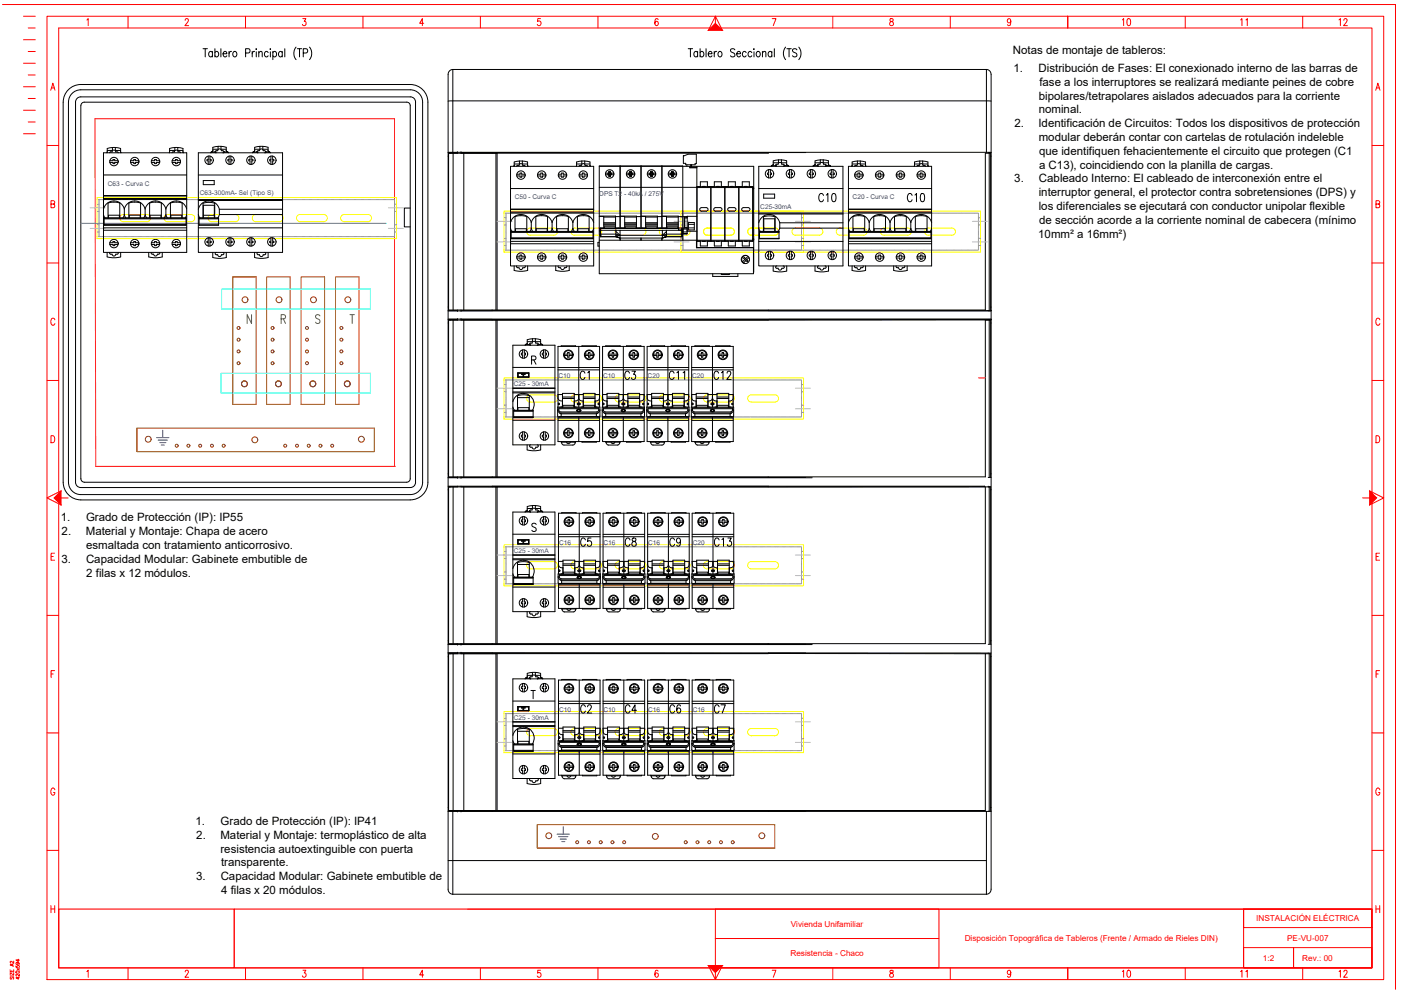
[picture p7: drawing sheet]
<svg xmlns="http://www.w3.org/2000/svg" width="594mm" height="420mm" viewBox="0 0 594 420" stroke-linecap="round" stroke-linejoin="round" font-family="sans-serif">
<defs><g id="words">
<g font-size="7.1">
<text x="346.1" y="86.8">C10</text>
<text x="383.5" y="86.8">C10</text>
<text x="245.2" y="232.8">C5</text>
<text x="263.9" y="232.8">C8</text>
<text x="282.9" y="232.8">C9</text>
<text x="301.6" y="232.8">C13</text>
</g>
<g font-size="6.6">
<text x="244.8" y="161.9">C1</text>
<text x="263.5" y="161.9">C3</text>
<text x="282.6" y="161.9">C11</text>
<text x="301.6" y="161.9">C12</text>
<text x="245.2" y="303.4">C2</text>
<text x="263.9" y="303.4">C4</text>
<text x="282.9" y="303.4">C6</text>
<text x="301.6" y="303.4">C7</text>
</g>
<g font-size="6.2" fill="#f00">
<text x="474.8" y="12">10</text>
<text x="529.9" y="12" transform="rotate(-90 529.9 12)">11</text>
<text x="566.6" y="12">12</text>
<text x="474.8" y="415.6">10</text>
<text x="524.9" y="415.6">11</text>
<text x="566.6" y="415.6">12</text>
</g>
<g font-size="4.9">
<text x="429.5" y="22.9">Notas de montaje de tableros:</text>
<text x="429.8" y="30.5">1.</text>
<text x="440.4" y="30.5">Distribución de Fases: El conexionado interno de las barras de</text>
<text x="440.7" y="36.4">fase a los interruptores se realizará mediante peines de cobre</text>
<text x="440.5" y="42.2">bipolares/tetrapolares aislados adecuados para la corriente</text>
<text x="430.2" y="53.9">2.</text>
<text x="440.3" y="53.9">Identificación de Circuitos: Todos los dispositivos de protección</text>
<text x="440.5" y="48">nominal.</text>
<text x="440.5" y="59.7">modular deberán contar con cartelas de rotulación indeleble</text>
<text x="440.6" y="65.6">que identifiquen fehacientemente el circuito que protegen (C1</text>
<text x="440.6" y="71.5">a C13), coincidiendo con la planilla de cargas.</text>
<text x="430.1" y="77.3">3.</text>
<text x="440.5" y="77.3">Cableado Interno: El cableado de interconexión entre el</text>
<text x="440.5" y="83.2">interruptor general, el protector contra sobretensiones (DPS) y</text>
<text x="440.5" y="89.1">los diferenciales se ejecutará con conductor unipolar flexible</text>
<text x="440.6" y="94.9">de sección acorde a la corriente nominal de cabecera (mínimo</text>
<text x="440.3" y="100.8">10mm² a 16mm²)</text>
<text x="25.7" y="221">1.</text>
<text x="36.5" y="221">Grado de Protección (IP): IP55</text>
<text x="26.1" y="226.9">2.</text>
<text x="36.4" y="226.9">Material y Montaje: Chapa de acero</text>
<text x="36.5" y="232.7">esmaltada con tratamiento anticorrosivo.</text>
<text x="26.1" y="238.6">3.</text>
<text x="36.5" y="238.6">Capacidad Modular: Gabinete embutible de</text>
<text x="36.6" y="244.4">2 filas x 12 módulos.</text>
<text x="82.8" y="349.9">1.</text>
<text x="93.6" y="349.9">Grado de Protección (IP): IP41</text>
<text x="83.2" y="355.7">2.</text>
<text x="93.5" y="355.7">Material y Montaje: termoplástico de alta</text>
<text x="93.5" y="361.5">resistencia autoextinguible con puerta</text>
<text x="93.7" y="367.3">transparente.</text>
<text x="83.2" y="373.2">3.</text>
<text x="93.6" y="373.2">Capacidad Modular: Gabinete embutible de</text>
<text x="93.8" y="379.1">4 filas x 20 módulos.</text>
</g>
<g font-size="3.5" fill="#f00">
<text x="335.4" y="392.9">Vivienda Unifamiliar</text>
<text x="532.7" y="390.6">INSTALACIÓN ELÉCTRICA</text>
<text x="409.1" y="398.8">Disposición Topográfica de Tableros (Frente / Armado de Rieles DIN)</text>
<text x="545.8" y="399.1">PE-VU-007</text>
<text x="335.2" y="405.4">Resistencia - Chaco</text>
<text x="535.5" y="407.3">1:2</text>
<text x="552.2" y="407.3">Rev.: 00</text>
</g>
<g font-size="2.8" fill="#00f">
<text x="45.7" y="78.6">C63 - Curva C</text>
<text x="84.8" y="82.7">C63-300mA- Sel (Tipo S)</text>
<text x="254.1" y="83">DPS T2 - 40kA / 275V</text>
<text x="218.3" y="84.4">C50 - Curva C</text>
<text x="322.4" y="88.4">C25-30mA</text>
<text x="361.6" y="84.4">C20 - Curva C</text>
<text x="236.8" y="160.3">C10</text>
<text x="255.7" y="160.3">C10</text>
<text x="274.6" y="160.3">C20</text>
<text x="293.5" y="160.3">C20</text>
<text x="217.9" y="163.7">C25 - 30mA</text>
<text x="237.1" y="231">C16</text>
<text x="255.9" y="231">C16</text>
<text x="274.8" y="231">C16</text>
<text x="293.7" y="231">C20</text>
<text x="217.9" y="234.4">C25 - 30mA</text>
<text x="217.9" y="305.2">C25 - 30mA</text>
<text x="237.1" y="301.8">C10</text>
<text x="255.9" y="301.8">C10</text>
<text x="274.8" y="301.8">C16</text>
<text x="293.7" y="301.8">C16</text>
</g>
</g></defs>
<!-- layer: 0 -->
<g fill="none" stroke="#000" stroke-width=".42">
<path d="M125.5 20a4.2 4.2 0 0 0 0 5.3M131.2 20a4.2 4.2 0 0 1 0 5.3M333.1 20a4.2 4.2 0 0 0 0 5.3M338.7 20a4.2 4.2 0 0 1 0 5.3M86.1 20.7h1.9M87 20.7v3.4M90.1 22.3l-.3-.3a1.04 1.04 0 0 0-1.3 1 1.04 1.04 0 0 0 1.3 1l.3-.4M90.1 21.8v2.3M91.1 22.3l.3-.3a1.04 1.04 0 0 1 1.4 1 1.04 1.04 0 0 1-1.4 1l-.3-.4M91.1 20.7v3.4M93.7 20.7v3.4M94.6 22.8h1.6l-.3-.8a1.04 1.04 0 0 0-1.3 1 1.04 1.04 0 0 0 1.3 1l.3-.4"/>
<path d="M97.1 21.8v2.3M98.2 21.8a.95 .95 0 0 0-1.1 1M99.1 22a1.04 1.04 0 0 1 1.4 1 1.04 1.04 0 0 1-1.4 1l-.4-.9zM104.1 22.5l1.7-.2 .2-.5-.2-1-1.7-.1v3.4M106.9 21.8v2.3M108 21.8a.95 .95 0 0 0-1.1 1M108.7 20.7v.3zM108.7 22v2.1M109.7 22.5l.7-.7 .7 .2 .1 2.1M109.7 21.8v2.3M113.7 22.3l-.2-.3a1.04 1.04 0 0 0-1.4 1 1.04 1.04 0 0 0 1.4 1l.2-.4M114.6 20.7v.3z"/>
<path d="M114.6 22v2.1M115.7 22.3l.3-.3a1.04 1.04 0 0 1 1.3 1 1.04 1.04 0 0 1-1.3 1l-.3-.4M115.7 21.8v3.5M119.7 22.3l-.3-.3a1.04 1.04 0 0 0-1.3 1 1.04 1.04 0 0 0 1.3 1l.3-.4M119.7 21.8v2.3M120.8 20.7v3.4M126.1 20.7h1.8M127 20.7v3.4M128.6 22.5l1.6-.2 .3-.5-.3-1-1.6-.1v3.4M192 29.5h-.4a2.06 2.06 0 0 0-1.6 2.1v345.4a2.03 2.03 0 0 0 2 2.1M192 29.5v35.1M192 29.5h226.3"/>
<path d="M291.8 20.7h1.9M292.8 20.7v3.4M295.8 22.3l-.3-.3a1.04 1.04 0 0 0-1.3 1 1.04 1.04 0 0 0 1.3 1l.3-.4M295.8 21.8v2.3M296.9 22.3l.2-.3a1.04 1.04 0 0 1 1.4 1 1.04 1.04 0 0 1-1.4 1l-.2-.4M296.9 20.7v3.4M299.4 20.7v3.4M300.3 22.8h1.6l-.2-.8a1.04 1.04 0 0 0-1.4 1 1.04 1.04 0 0 0 1.4 1l.2-.4M302.9 21.8v2.3M303.9 21.8a.93 .93 0 0 0-1 1M304.8 22a1.04 1.04 0 0 1 1.4 1 1.04 1.04 0 0 1-1.4 1l-.4-.9zM311.6 21.1a.93 .93 0 0 0-1.2-.5 .93 .93 0 0 0-.5 1.2l1.4 .8 .3 1a1.1 1.1 0 0 1-1.8 0"/>
<path d="M312.4 22.8h1.6l-.3-.8a1.04 1.04 0 0 0-1.3 1 1.04 1.04 0 0 0 1.3 1l.3-.4M316.4 22.3l-.3-.3a1.04 1.04 0 0 0-1.3 1 1.04 1.04 0 0 0 1.3 1l.3-.4M318.8 22.3l-.3-.3a1.04 1.04 0 0 0-1.3 1 1.04 1.04 0 0 0 1.3 1l.3-.4M319.7 20.7v.3zM319.7 22v2.1M321 22a1.04 1.04 0 0 1 1.4 1 1.04 1.04 0 0 1-1.4 1l-.4-.9zM323.3 22.5l.7-.7 .6 .2 .2 2.1M323.3 21.8v2.3M327.3 22.3l-.3-.3a1.04 1.04 0 0 0-1.3 1 1.04 1.04 0 0 0 1.3 1l.3-.4M327.3 21.8v2.3M328.3 20.7v3.4M333.7 20.7h1.8"/>
<path d="M334.6 20.7v3.4M337.9 21.1a.92 .92 0 0 0-1.2-.5 .92 .92 0 0 0-.5 1.2l1.5 .8 .2 1a1.09 1.09 0 0 1-1.9 0M418.3 29.5h.4a2.11 2.11 0 0 1 1.6 2.1v345.4a2.06 2.06 0 0 1-2 2.1M418.3 29.5v35.1M190 42.9h230.3M190 66.2h.2M190 64.7h4M190.2 65v66.4h227.6v-66.4h1.7M190.2 65h1.9v66.4M190.9 64.9v.1M192 64.6h-2M192 64.6h226.3"/>
<path d="M194 64.3v.7M195.5 64.3v.7M195.5 64.7h13.2v.2M208.7 64.7h117.1M210.8 65v66.4M341.7 64.7h-15.9v.2l-135.6 .1M418.3 64.6h2M419 64.7h1.3M419.5 65v66.4M419.5 65h.6v66.4M420.1 66.2h.2M190 136.9h.2"/>
<path d="M190 135.4h4M190 135.3h230.3M190 131.8h230.3M190 131.7h4M190 130.2h.2M190.2 135.7v66.5h227.6v-66.5h1.7M190.2 135.7h1.9v66.5M190.9 135.7h.1M194 131.4v.6M194 135.1v.6M195.5 131.4v.6M195.5 135.1v.6"/>
<path d="M195.5 135.4h13.2v.3M196.7 131.4v-66.4h13.6v66.4M208.7 131.4v.3M208.7 135.5h117.1M325.8 131.7h94.5h-1.3M325.8 131.4v.3M325.8 131.7h-130.3M419 135.4h1.3l-230.1 .3M419.5 135.7v66.5M419.5 135.7h.6v66.5M420.1 136.9h.2M420.1 130.2h.2"/>
<path d="M420.3 135.7h-209.5v66.5M225.4 152.6l1.6-.2 .1-1.1-.5-.4h-1.2v3.5M226.3 152.6l1 1.8M190 207.7h.2M190 206.1h227.5v.3M190 202.6h154.4M190 202.4h4M190 200.9h.2M190.2 206.4v66.5h227.6v-66.5h1.7M190.2 206.4h.1M190.9 206.4h.1M192.1 206.4v66.5"/>
<path d="M194 202.2v.6M194 206.1v.3M195.5 202.2v.6M195.5 206.1v.3M196.7 202.2v-66.5h13.6v66.5M208.7 202.2v.2h-13.2M208.7 206.1v.3M208.7 206.2h117.1M208.7 202.4h117.1M325.8 202.2v.2h15.9M325.8 206.1v.3M417.5 206.4l-206.7 .1v66.4"/>
<path d="M417.5 206.4h-227.3M419 206.1v.3h1.1M419 202.4h1.3M419.5 206.4v66.5M420.1 207.7h.2M420.1 200.9h.2M420.1 206.4v66.5M420.1 206.4h-.6M227.4 222.3a.92 .92 0 0 0-1.2-.5 .92 .92 0 0 0-.6 1.2l1.5 .8 .3 1a1.05 1.05 0 0 1-1.9 0M190 278.4h.2M190 276.9h4M190 276.7l230.3 .2"/>
<path d="M190 273.3h154.4M190 273.2h4M190 271.6h.2M190.2 277.2v66.4h227.6v-66.4M190.2 277.2h1.9M192.1 277.2v66.4M192.1 277.2h4.6M194 272.9v.6M194 276.5v.6l-3.8 .1M195.5 272.9v.6M195.5 276.5v.6h130.3v-.2h15.9M195.5 276.9h13.2"/>
<path d="M196.7 277.2h13.6M196.7 272.9v-66.5l13.6 .1v66.4M196.7 277.2v66.4M208.7 276.9l209.1 .3M208.7 272.9v.3h-13.2M208.7 273.1h117.1M208.7 276.9v.2M210.3 277.2h.5v66.4M210.3 277.2v66.4M325.8 272.9v.3h15.9M417.8 277.2h1.7M419 273.2h1.3"/>
<path d="M419.5 277.2v66.4M419.5 277.2l.6-.1v66.5M420.1 278.4h.2M420.1 271.6h.2M225.1 292.7h1.9M226.1 292.7v3.5M190 344h2M190 343.9h4M190 342.4h.2M192 344h226.3M192 344v35.1M194 343.6v.6"/>
<path d="M195.5 343.9h146.2M195.5 343.6v.6M208.7 343.6v.3M325.8 343.6v.3M418.3 344v35.1M419 343.9h1.3M420.1 342.4h.2M420.3 344h-2M190 364.9h228.3M192 379.1h226.3"/>
</g>
<!-- layer: Ocultas -->
<g fill="none" stroke="#989898" stroke-width=".42">
<path d="M41.1 84.6h.3M41.1 89.6h.2M41.1 86.6h.2M41.1 98.4h.2M41.1 95.3h.2M41.5 89.6h.2M41.5 86.6h.2M41.5 98.4h.2M41.5 95.3h.2M41.5 84.6h.2M41.8 98.4l.2 .2M41.8 89.6h.2"/>
<path d="M41.8 95.3h.2M41.9 84.6h.2M42 84.6v.1M42 84.9v.2M42 85.3v.2M42 85.6v.3M42 86v.2M42 86.4l-.2 .2M42 86.8v.2M42 87.1v.3M42 87.5v.6M42 88.2v.3"/>
<path d="M42 88.6v.6M42 89.4v.2M42 89.7v.3M42 90.1v.3M42 90.5v.2M42 90.9v.2M42 91.2v.3M42 91.6v.3M42 92v.2M42 92.3v.3M42 92.7v.3M42 93.1v.2"/>
<path d="M42 93.5v.2M42 93.8v.3M42 94.2v.3M42 94.6v.2M42 95v.6M42 95.7v.3M42 96.1v.6M42 96.8v.3M42 97.2v.2M42 97.6v.2M42 98v.2M42 98.7v.2"/>
<path d="M42 99.1v.2M42 99.5v.2M42 99.8v.3M42.3 84.6h.2M42.6 84.6h.3M43 84.6h.3M43.4 84.6h.6M44.1 84.6h.3M44.5 84.6h.6M45.2 84.6h.3M45.6 84.6h.3M46 84.6h.2"/>
<path d="M46.4 84.6h.2M46.7 84.6h.3M47.1 84.6h.3M47.5 84.6h.2M47.9 84.6h.2M48.2 84.6h.3M48.6 84.6h.3M49 84.6h.2M49.3 84.6h.3M49.7 84.6h.3M50.1 84.6h.2M50.5 84.6h.2"/>
<path d="M50.8 84.6h.7M51.6 84.6h.2M52 84.6h.6M52.7 84.6h.3M53.1 84.6h.2M53.5 84.6h.2M53.8 84.6h.3M54.2 84.6h.2M54.6 84.6h.2M55 84.6h.2M55.3 84.6h.3M55.7 84.6h.3"/>
<path d="M56.1 84.6h.2M56.5 84.6h.2M56.8 84.6h.3M57.2 84.6h.6M57.9 84.6h.3M58.3 84.6h.6M59.1 84.6h.2M59.4 84.6h.7M60.2 84.6h.2M60.6 84.6h.2M60.9 84.6h.3M61.3 84.6h.3"/>
<path d="M61.7 84.6h.2M62 84.6h.3M62.4 84.6h.3M62.8 84.6h.2M63.2 84.6h.2M63.5 84.6h.3M63.9 84.6h.3M64.3 84.6h.2M64.7 84.6h.6M65.4 84.6h.3M65.8 84.6h.6M66.5 84.6h.3"/>
<path d="M66.9 84.6h.6M67.7 84.6h.2M68 84.6h.3M68.4 84.6h.3M68.8 84.6h.2M69.2 84.6h.2M69.5 84.6h.3M69.9 84.6h.3M70.3 84.6h.2M70.6 84.6h.3M71 84.6h.3M71.4 84.6h.2"/>
<path d="M71.8 84.6h.2M72.1 84.6h.7M72.9 84.6h.2M73.3 84.6h.6M74 84.6h.3M74.4 84.6h.2M74.7 84.6h.3M75.1 84.6h.3M75.5 84.6h.2M75.9 84.6h.2M76.2 84.6h.3M76.6 84.6h.3"/>
<path d="M77 84.6h.2M77.4 84.6h.2M77.8 84.6h.2M78.1 84.6h.3M78.5 84.6h.2M78.9 84.6h.2M79.2 84.6h.3M79.6 84.6h.6M80.4 84.6h.2M80.7 84.6h.7M81.5 84.6h.2M81.9 84.6h.2"/>
<path d="M82.2 84.6h.3M82.6 84.6h.3M83 84.6h.2M83.3 84.6h.3M83.7 84.6h.3M84.1 84.6h.2M84.5 84.6h.2M84.8 84.6h.3M85.2 84.6h.3M85.6 84.6h.2M86 84.6h.2M86.3 84.6h.3"/>
<path d="M86.7 84.6h.3M87.1 84.6h.6M87.8 84.6h.3M88.2 84.6h.6M88.9 84.6h.3M89.3 84.6h.3M89.7 84.6h.2M90.1 84.6h.2M90.5 84.6h.2M90.8 84.6h.3M91.2 84.6h.2M91.6 84.6h.2"/>
<path d="M91.9 84.6h.3M92.3 84.6h.3M92.7 84.6h.2M93.1 84.6h.2M93.4 84.6h.3M93.8 84.6h.3M94.2 84.6h.2M94.6 84.6h.6M95.3 84.6h.3M95.7 84.6h.6M96.4 84.6h.3M96.8 84.6h.2"/>
<path d="M97.2 84.6h.2M97.5 84.6h.3M97.9 84.6h.3M98.3 84.6h.2M98.7 84.6h.2M99 84.6h.3M99.4 84.6h.3M99.8 84.6h.2M100.2 84.6h.2M100.5 84.6h.3M100.9 84.6h.6M101.6 84.6h.3"/>
<path d="M102 84.6h.6M102.8 84.6h.2M103.2 84.6h.6M103.9 84.6h.2M104.3 84.6h.2M104.6 84.6h.3M105 84.6h.3M105.4 84.6h.2M105.8 84.6h.2M106.1 84.6h.3M106.5 84.6h.3M106.9 84.6h.2"/>
<path d="M107.3 84.6h.2M107.6 84.6h.3M108 84.6h.3M108.4 84.6h.6M109.1 84.6h.3M109.5 84.6h.6M110.2 84.6h.3M110.6 84.6h.3M111 84.6h.2M111.4 84.6h.2M111.7 84.6h.3M112.1 84.6h.3"/>
<path d="M112.5 84.6h.2M112.9 84.6h.2M113.2 84.6h.3M113.6 84.6h.3M114 84.6h.2M114.3 84.6h.3M114.7 84.6h.3M115.1 84.6h.2M115.5 84.6h.2M115.9 84.6h.6M116.6 84.6h.2M117 84.6h.6"/>
<path d="M117.7 84.6h.3M118.1 84.6h.2M118.5 84.6h.2M118.8 84.6h.3M119.2 84.6h.3M119.6 84.6h.2M120 84.6h.2M120.3 84.6h.3M120.7 84.6h.3M121.1 84.6h.2M121.5 84.6h.2M121.8 84.6h.3"/>
<path d="M122.2 84.6h.3M122.6 84.6h.2M122.9 84.6h.3M123.3 84.6h.6M124.1 84.6h.2M124.4 84.6h.7M125.2 84.6h.2M125.6 84.6h.2M125.9 84.6h.3M126.3 84.6h.3M126.7 84.6h.2M127 84.6h.3"/>
<path d="M127.4 84.6h.3M127.8 84.6h.2M128.2 84.6h.2M128.6 84.6h.2M128.9 84.6h.3M129.3 84.6h.2M129.7 84.6h.2M130.1 84.6h.2M130.4 84.6h.3M130.8 84.6h.6M131.5 84.6h.3M131.9 84.6h.6"/>
<path d="M132.7 84.6h.2M133 84.6h.3M133.4 84.6h.3M133.8 84.6h.2M134.2 84.6h.2M134.5 84.6h.3M134.9 84.6h.3M135.3 84.6h.2M135.6 84.6h.3M136 84.6h.3M136.4 84.6h.2M136.8 84.6h.2"/>
<path d="M137.1 84.6h.7M137.9 84.6h.2M138.3 84.6h.6M139 84.6h.3M139.4 84.6h.6M140.1 84.6h.3M140.5 84.6h.2M140.9 84.6h.2M141.3 84.6h.2M141.6 84.6h.3M142 84.6h.2M142.4 84.6h.2"/>
<path d="M142.8 84.6h.2M143.1 84.6h.3M143.5 84.6h.2M143.9 84.6h.2M144.2 84.6h.3M144.6 84.6h.6M145.4 84.6h.2M145.7 84.6h.7M146.5 84.6h.2M146.9 84.6h.6M147.6 84.6h.3M148 84.6h.2"/>
<path d="M148.3 84.6h.3M148.7 84.6h.3M149.1 84.6h.2M149.5 84.6h.2M149.8 84.6h.3M150.2 84.6h.3M150.6 84.6h.2M151 84.6h.2M151.3 84.6h.3M151.7 84.6h.3M152.1 84.6h.6M152.8 84.6h.3"/>
<path d="M153.2 84.6h.6M154 84.6h.2M154.3 84.6h.3M154.7 84.6h.2M155.1 84.6h.2M155.5 84.6h.2M155.8 84.6h.3M156.2 84.6h.2M156.6 84.6h.2M156.9 84.6h.3M157.3 84.6h.3M157.7 84.6h.2"/>
<path d="M158.1 84.6h.2M158.4 84.6h.3M158.8 84.6h.3M159.2 84.6h.2M159.6 84.6h.6M160.3 84.6h.3M160.7 84.6h.6M161.4 84.6h.3M161.8 84.6h.2M162.2 84.6h.2M162.5 84.6h.3M162.9 84.6h.3"/>
<path d="M163.3 84.6h.2M163.7 84.6h.2M164 84.6h.3M164.4 84.6h.3M164.8 84.6h.2M165.2 84.6h.2M165.5 84.6h.3M165.9 84.6h.3M166.3 84.6h.2M166.7 84.6h.2M167 84.6l.3 .1M167.3 84.9v.2"/>
<path d="M167.3 85.3v.2M167.3 85.6v.3M167.3 86v.2M167.3 86.4l.2 .2M167.3 86.8v.2M167.3 87.1v.3M167.3 87.5v.6M167.3 88.2v.3M167.3 88.6v.6M167.3 89.4v.2M167.3 89.7v.3M167.3 90.1v.3"/>
<path d="M167.3 90.5v.2M167.3 90.9v.2M167.3 91.2v.3M167.3 91.6v.3M167.3 92v.2M167.3 92.3v.3M167.3 92.7v.3M167.3 93.1v.2M167.3 93.5v.2M167.3 93.8v.3M167.3 94.2v.3M167.3 94.6v.2"/>
<path d="M167.3 95v.6M167.3 95.7v.3M167.3 96.1v.6M167.3 96.8v.3M167.3 97.2v.2M167.3 97.6v.2M167.3 98v.2M167.3 98.7v.2M167.3 99.1v.2M167.3 99.5v.2M167.3 99.8v.3M167.3 89.6h.2"/>
<path d="M167.3 95.3h.2M167.5 98.4l-.2 .2M167.6 89.6h.2M167.6 86.6h.2M167.6 98.4h.2M167.6 95.3h.2M168 89.6h.2M168 86.6h.2M168 98.4h.2M168 95.3h.2M213.7 90.4h.3M213.7 95.4h.2"/>
<path d="M213.7 92.3h.2M214 95.4h.3M214 92.3h.3M214.1 90.4h.6M214.4 95.4h.2M214.6 90.4v.1M214.6 90.6v.3M214.6 91v.2M214.6 91.4v.2M214.6 91.7v.3M214.6 92.1l-.2 .2M214.6 92.5v.2"/>
<path d="M214.6 92.9v.2M214.6 93.2v.3M214.6 93.6v.2M214.6 94v.2M214.6 94.4v.6M214.6 95.1v.2M214.6 95.5v.6M214.6 96.2v.3M214.6 96.6v.2M214.6 97v.2M214.6 97.3v.3M214.6 97.7v.3"/>
<path d="M214.6 98.1v.2M214.6 98.5v.2M214.6 98.8v.3M214.6 99.2v.3M214.6 99.6v.2M214.6 100v.2M214.8 90.4h.3M215.2 90.4h.6M215.9 90.4h.3M216.3 90.4h.3M216.7 90.4h.2M217.1 90.4h.2"/>
<path d="M217.5 90.4h.2M217.8 90.4h.3M218.2 90.4h.2M218.6 90.4h.2M218.9 90.4h.3M219.3 90.4h.3M219.7 90.4h.2M220.1 90.4h.2M220.4 90.4h.7M221.2 90.4h.2M221.6 90.4h.6M222.3 90.4h.3"/>
<path d="M222.7 90.4h.6M223.4 90.4h.3M223.8 90.4h.2M224.2 90.4h.2M224.5 90.4h.3M224.9 90.4h.3M225.3 90.4h.2M225.7 90.4h.2M226 90.4h.3M226.4 90.4h.3M226.8 90.4h.2M227.2 90.4h.2"/>
<path d="M227.5 90.4h.3M227.9 90.4h.6M228.6 90.4h.3M229 90.4h.6M229.8 90.4h.2M230.2 90.4h.2M230.5 90.4h.3M230.9 90.4h.2M231.3 90.4h.2M231.6 90.4h.3M232 90.4h.3M232.4 90.4h.2"/>
<path d="M232.8 90.4h.2M233.1 90.4h.3M233.5 90.4h.3M233.9 90.4h.2M234.3 90.4h.2M234.6 90.4h.3M235 90.4h.3M235.4 90.4h.6M236.1 90.4h.3M236.5 90.4h.6M237.2 90.4h.3M237.6 90.4h.3"/>
<path d="M238 90.4h.2M238.4 90.4h.2M238.7 90.4h.3M239.1 90.4h.3M239.5 90.4h.2M239.9 90.4h.2M240.2 90.4h.3M240.6 90.4h.3M241 90.4h.2M241.3 90.4h.3M241.7 90.4h.3M242.1 90.4h.2"/>
<path d="M242.5 90.4h.2M242.9 90.4h.6M243.6 90.4h.2M244 90.4h.6M244.7 90.4h.3M245.1 90.4h.2M245.5 90.4h.2M245.8 90.4h.3M246.2 90.4h.3M246.6 90.4h.2M247 90.4h.2M247.3 90.4h.3"/>
<path d="M247.7 90.4h.3M248.1 90.4h.2M248.5 90.4h.2M248.8 90.4h.3M249.2 90.4h.3M249.6 90.4h.2M249.9 90.4h.3M250.3 90.4h.6M251.1 90.4h.2M251.4 90.4h.7M252.2 90.4h.2M252.6 90.4h.2"/>
<path d="M252.9 90.4h.3M253.3 90.4h.3M253.7 90.4h.2M254 90.4h.3M254.4 90.4h.3M254.8 90.4h.2M255.2 90.4h.2M255.6 90.4h.2M255.9 90.4h.3M256.3 90.4h.2M256.7 90.4h.6M257.4 90.4h.3"/>
<path d="M257.8 90.4h.6M258.5 90.4h.3M258.9 90.4h.6M259.7 90.4h.2M260 90.4h.3M260.4 90.4h.3M260.8 90.4h.2M261.2 90.4h.2M261.5 90.4h.3M261.9 90.4h.3M262.3 90.4h.2M262.6 90.4h.3"/>
<path d="M263 90.4h.3M263.4 90.4h.2M263.8 90.4h.2M264.1 90.4h.7M264.9 90.4h.2M265.3 90.4h.6M266 90.4h.3M266.4 90.4h.6M267.1 90.4h.3M267.5 90.4h.2M267.9 90.4h.2M268.3 90.4h.2"/>
<path d="M268.6 90.4h.3M269 90.4h.2M269.4 90.4h.2M269.8 90.4h.2M270.1 90.4h.3M270.5 90.4h.2M270.9 90.4h.2M271.2 90.4h.3M271.6 90.4h.6M272.4 90.4h.2M272.7 90.4h.7M273.5 90.4h.2"/>
<path d="M273.9 90.4h.2M274.2 90.4h.3M274.6 90.4h.3M275 90.4h.2M275.3 90.4h.3M275.7 90.4h.3M276.1 90.4h.2M276.5 90.4h.2M276.8 90.4h.3M277.2 90.4h.3M277.6 90.4h.2M278 90.4h.2"/>
<path d="M278.3 90.4h.3M278.7 90.4h.3M279.1 90.4h.6M279.8 90.4h.3M280.2 90.4h.6M281 90.4h.2M281.3 90.4h.3M281.7 90.4h.2M282.1 90.4h.2M282.5 90.4h.2M282.8 90.4h.3M283.2 90.4h.2"/>
<path d="M283.6 90.4h.2M283.9 90.4h.3M284.3 90.4h.3M284.7 90.4h.2M285.1 90.4h.2M285.4 90.4h.3M285.8 90.4h.3M286.2 90.4h.2M286.6 90.4h.6M287.3 90.4h.3M287.7 90.4h.6M288.4 90.4h51.4"/>
<path d="M288.7 95.4h.2M288.7 92.3h.2M289.1 95.4h.5M289.6 92.1l-.5 .2M289.6 90.4v.1M289.6 90.6v.3M289.6 91v.2M289.6 91.4v.2M289.6 91.7v.3M289.6 92.5v.2M289.6 92.9v.2M289.6 93.2v.3"/>
<path d="M289.6 93.6v.2M289.6 94v.2M289.6 94.4v.6M289.6 95.1v.2M289.6 95.5v.6M289.6 96.2v.3M289.6 96.6v.2M289.6 97v.2M289.6 97.3v.3M289.6 97.7v.3M289.6 98.1v.2M289.6 98.5v.2"/>
<path d="M289.6 98.8v.3M289.6 99.2v.3M289.6 99.6v.2M289.6 100v.2M339.6 90.4l.3 .1M339.9 90.6v.3M339.9 91v.2M339.9 91.4v.2M339.9 91.7v.3M339.9 92.1l.1 .2M339.9 92.5v.2M339.9 92.9v.2"/>
<path d="M339.9 93.2v.3M339.9 93.6v.2M339.9 94v.2M339.9 94.4v.6M339.9 95.1v.2M339.9 95.5v.6M339.9 96.2v.3M339.9 96.6v.2M339.9 97v.2M339.9 97.3v.3M339.9 97.7v.3M339.9 98.1v.2"/>
<path d="M339.9 98.5v.2M339.9 98.8v.3M339.9 99.2v.3M339.9 99.6v.2M339.9 100v.2M339.9 95.4h.1M339.9 90.4h.3M340.2 95.4h.2M340.2 92.3h.2M340.3 90.4h.6M340.5 95.4h.2M340.5 92.3h.2"/>
<path d="M341 90.4h.3M341.4 90.4h.3M341.8 90.4h.2M342.2 90.4h.2M342.5 90.4h.3M342.9 90.4h.3M343.3 90.4h.2M343.7 90.4h.2M344 90.4h.3M344.4 90.4h.3M344.8 90.4h.2M345.2 90.4h.2"/>
<path d="M345.5 90.4h.3M345.9 90.4h.2M346.3 90.4h.2M346.7 90.4h.6M347.4 90.4h.2M347.8 90.4h.6M348.5 90.4h.3M348.9 90.4h.2M349.3 90.4h.2M349.6 90.4h.3M350 90.4h.3M350.4 90.4h.2"/>
<path d="M350.8 90.4h.2M351.1 90.4h.3M351.5 90.4h.3M351.9 90.4h.2M352.3 90.4h.2M352.6 90.4h.3M353 90.4h.6M353.7 90.4h.3M354.1 90.4h.6M354.9 90.4h.2M355.2 90.4h.7M356 90.4h.2"/>
<path d="M356.4 90.4h.2M356.7 90.4h.3M357.1 90.4h.3M357.5 90.4h.2M357.9 90.4h.2M358.2 90.4h.3M358.6 90.4h.2M359 90.4h.2M359.4 90.4h.2M359.7 90.4h.3M360.1 90.4h.2M360.5 90.4h.6"/>
<path d="M361.2 90.4h.3M361.6 90.4h.6M362.3 90.4h.3M362.7 90.4h.6M363.5 90.4h.2M363.8 90.4h.3M364.2 90.4h.3M364.6 90.4h.2M365 90.4h.2M365.3 90.4h.3M365.7 90.4h.3M366.1 90.4h.2"/>
<path d="M366.4 90.4h.3M366.8 90.4h.3M367.2 90.4h.2M367.6 90.4h.2M367.9 90.4h.7M368.7 90.4h.2M369.1 90.4h.6M369.8 90.4h.3M370.2 90.4h.2M370.6 90.4h.2M370.9 90.4h.3M371.3 90.4h.2"/>
<path d="M371.7 90.4h.2M372.1 90.4h.2M372.4 90.4h.3M372.8 90.4h.2M373.2 90.4h.2M373.6 90.4h.2M373.9 90.4h.3M374.3 90.4h.3M374.7 90.4h.2M375 90.4h.3M375.4 90.4h.6M376.2 90.4h.2"/>
<path d="M376.5 90.4h.7M377.3 90.4h.2M377.7 90.4h.2M378 90.4h.3M378.4 90.4h.3M378.8 90.4h.2M379.1 90.4h.3M379.5 90.4h.3M379.9 90.4h.2M380.3 90.4h.2M380.6 90.4h.3M381 90.4h.3"/>
<path d="M381.4 90.4h.2M381.8 90.4h.2M382.2 90.4h.2M382.5 90.4h.3M382.9 90.4h.6M383.6 90.4h.3M384 90.4h.6M384.8 90.4h.2M385.1 90.4h.3M385.5 90.4h.2M385.9 90.4h.2M386.3 90.4h.2"/>
<path d="M386.6 90.4h.3M387 90.4h.3M387.4 90.4h.2M387.7 90.4h.3M388.1 90.4h.3M388.5 90.4h.2M388.9 90.4h.2M389.2 90.4h.7M390 90.4h.2M390.4 90.4h.6M391.1 90.4h.3M391.5 90.4h.6"/>
<path d="M392.2 90.4h.3M392.6 90.4h.2M393 90.4h.2M393.3 90.4h.3M393.7 90.4h.3M394.1 90.4h.2M394.5 90.4h.2M394.9 90.4h.2M395.2 90.4h.3M395.6 90.4h.2M396 90.4h.2M396.3 90.4h.3"/>
<path d="M396.7 90.4h.6M397.5 90.4h.2M397.8 90.4h.6M398.6 90.4h.2M399 90.4h.6M399.7 90.4h.3M400.1 90.4h.2M400.4 90.4h.3M400.8 90.4h.3M401.2 90.4h.2M401.6 90.4h.2M401.9 90.4h.3"/>
<path d="M402.3 90.4h.3M402.7 90.4h.2M403.1 90.4h.2M403.4 90.4h.3M403.8 90.4h.3M404.2 90.4h.6M404.9 90.4h.3M405.3 90.4h.6M406 90.4h.3M406.4 90.4h.3M406.8 90.4h.2M407.2 90.4h.2"/>
<path d="M407.6 90.4h.2M407.9 90.4h.3M408.3 90.4h.2M408.7 90.4h.2M409 90.4h.3M409.4 90.4h.3M409.8 90.4h.2M410.2 90.4h.2M410.5 90.4h.3M410.9 90.4h.2M411.3 90.4h.2M411.7 90.4h.6"/>
<path d="M412.4 90.4h.3M412.8 90.4h.6M413.5 90.4h.3M413.9 90.4h.2M414.3 90.4h.2M414.6 90.4l.3 .1M414.9 95.4h.5M414.9 92.1l.5 .2M414.9 90.6v.3M414.9 91v.2M414.9 91.4v.2M414.9 91.7v.3"/>
<path d="M414.9 92.5v.2M414.9 92.9v.2M414.9 93.2v.3M414.9 93.6v.2M414.9 94v.2M414.9 94.4v.6M414.9 95.1v.2M414.9 95.5v.6M414.9 96.2v.3M414.9 96.6v.2M414.9 97v.2M414.9 97.3v.3"/>
<path d="M414.9 97.7v.3M414.9 98.1v.2M414.9 98.5v.2M414.9 98.8v.3M414.9 99.2v.3M414.9 99.6v.2M414.9 100v.2M415.6 95.4h.2M415.6 92.3h.2M41.1 100.3h.3M41.5 100.3h.2M41.9 100.3h.2"/>
<path d="M42 100.2v.1M42.3 100.3h.2M42.6 100.3h.3M43 100.3h.3M43.4 100.3h.6M44.1 100.3h.3M44.5 100.3h.6M45.2 100.3h.3M45.6 100.3h.3M46 100.3h.2M46.4 100.3h.2M46.7 100.3h.3"/>
<path d="M47.1 100.3h.3M47.5 100.3h.2M47.9 100.3h.2M48.2 100.3h.3M48.6 100.3h.3M49 100.3h.2M49.3 100.3h.3M49.7 100.3h.3M50.1 100.3h.2M50.5 100.3h.2M50.8 100.3h.7M51.6 100.3h.2"/>
<path d="M52 100.3h.6M52.7 100.3h.3M53.1 100.3h.2M53.5 100.3h.2M53.8 100.3h.3M54.2 100.3h.2M54.6 100.3h.2M55 100.3h.2M55.3 100.3h.3M55.7 100.3h.3M56.1 100.3h.2M56.5 100.3h.2"/>
<path d="M56.8 100.3h.3M57.2 100.3h.6M57.9 100.3h.3M58.3 100.3h.6M59.1 100.3h.2M59.4 100.3h.7M60.2 100.3h.2M60.6 100.3h.2M60.9 100.3h.3M61.3 100.3h.3M61.7 100.3h.2M62 100.3h.3"/>
<path d="M62.4 100.3h.3M62.8 100.3h.2M63.2 100.3h.2M63.5 100.3h.3M63.9 100.3h.3M64.3 100.3h.2M64.7 100.3h.6M65.4 100.3h.3M65.8 100.3h.6M66.5 100.3h.3M66.9 100.3h.6M67.7 100.3h.2"/>
<path d="M68 100.3h.3M68.4 100.3h.3M68.8 100.3h.2M69.2 100.3h.2M69.5 100.3h.3M69.9 100.3h.3M70.3 100.3h.2M70.6 100.3h.3M71 100.3h.3M71.4 100.3h.2M71.8 100.3h.2M72.1 100.3h.7"/>
<path d="M72.9 100.3h.2M73.3 100.3h.6M74 100.3h.3M74.4 100.3h.2M74.7 100.3h.3M75.1 100.3h.3M75.5 100.3h.2M75.9 100.3h.2M76.2 100.3h.3M76.6 100.3h.3M77 100.3h.2M77.4 100.3h.2"/>
<path d="M77.8 100.3h.2M78.1 100.3h.3M78.5 100.3h.2M78.9 100.3h.2M79.2 100.3h.3M79.6 100.3h.6M80.4 100.3h.2M80.7 100.3h.7M81.5 100.3h.2M81.9 100.3h.2M82.2 100.3h.3M82.6 100.3h.3"/>
<path d="M83 100.3h.2M83.3 100.3h.3M83.7 100.3h.3M84.1 100.3h.2M84.5 100.3h.2M84.8 100.3h.3M85.2 100.3h.3M85.6 100.3h.2M86 100.3h.2M86.3 100.3h.3M86.7 100.3h.3M87.1 100.3h.6"/>
<path d="M87.8 100.3h.3M88.2 100.3h.6M88.9 100.3h.3M89.3 100.3h.3M89.7 100.3h.2M90.1 100.3h.2M90.5 100.3h.2M90.8 100.3h.3M91.2 100.3h.2M91.6 100.3h.2M91.9 100.3h.3M92.3 100.3h.3"/>
<path d="M92.7 100.3h.2M93.1 100.3h.2M93.4 100.3h.3M93.8 100.3h.3M94.2 100.3h.2M94.6 100.3h.6M95.3 100.3h.3M95.7 100.3h.6M96.4 100.3h.3M96.8 100.3h.2M97.2 100.3h.2M97.5 100.3h.3"/>
<path d="M97.9 100.3h.3M98.3 100.3h.2M98.7 100.3h.2M99 100.3h.3M99.4 100.3h.3M99.8 100.3h.2M100.2 100.3h.2M100.5 100.3h.3M100.9 100.3h.6M101.6 100.3h.3M102 100.3h.6M102.8 100.3h.2"/>
<path d="M103.2 100.3h.6M103.9 100.3h.2M104.3 100.3h.2M104.6 100.3h.3M105 100.3h.3M105.4 100.3h.2M105.8 100.3h.2M106.1 100.3h.3M106.5 100.3h.3M106.9 100.3h.2M107.3 100.3h.2M107.6 100.3h.3"/>
<path d="M108 100.3h.3M108.4 100.3h.6M109.1 100.3h.3M109.5 100.3h.6M110.2 100.3h.3M110.6 100.3h.3M111 100.3h.2M111.4 100.3h.2M111.7 100.3h.3M112.1 100.3h.3M112.5 100.3h.2M112.9 100.3h.2"/>
<path d="M113.2 100.3h.3M113.6 100.3h.3M114 100.3h.2M114.3 100.3h.3M114.7 100.3h.3M115.1 100.3h.2M115.5 100.3h.2M115.9 100.3h.6M116.6 100.3h.2M117 100.3h.6M117.7 100.3h.3M118.1 100.3h.2"/>
<path d="M118.5 100.3h.2M118.8 100.3h.3M119.2 100.3h.3M119.6 100.3h.2M120 100.3h.2M120.3 100.3h.3M120.7 100.3h.3M121.1 100.3h.2M121.5 100.3h.2M121.8 100.3h.3M122.2 100.3h.3M122.6 100.3h.2"/>
<path d="M122.9 100.3h.3M123.3 100.3h.6M124.1 100.3h.2M124.4 100.3h.7M125.2 100.3h.2M125.6 100.3h.2M125.9 100.3h.3M126.3 100.3h.3M126.7 100.3h.2M127 100.3h.3M127.4 100.3h.3M127.8 100.3h.2"/>
<path d="M128.2 100.3h.2M128.6 100.3h.2M128.9 100.3h.3M129.3 100.3h.2M129.7 100.3h.2M130.1 100.3h.2M130.4 100.3h.3M130.8 100.3h.6M131.5 100.3h.3M131.9 100.3h.6M132.7 100.3h.2M133 100.3h.3"/>
<path d="M133.4 100.3h.3M133.8 100.3h.2M134.2 100.3h.2M134.5 100.3h.3M134.9 100.3h.3M135.3 100.3h.2M135.6 100.3h.3M136 100.3h.3M136.4 100.3h.2M136.8 100.3h.2M137.1 100.3h.7M137.9 100.3h.2"/>
<path d="M138.3 100.3h.6M139 100.3h.3M139.4 100.3h.6M140.1 100.3h.3M140.5 100.3h.2M140.9 100.3h.2M141.3 100.3h.2M141.6 100.3h.3M142 100.3h.2M142.4 100.3h.2M142.8 100.3h.2M143.1 100.3h.3"/>
<path d="M143.5 100.3h.2M143.9 100.3h.2M144.2 100.3h.3M144.6 100.3h.6M145.4 100.3h.2M145.7 100.3h.7M146.5 100.3h.2M146.9 100.3h.6M147.6 100.3h.3M148 100.3h.2M148.3 100.3h.3M148.7 100.3h.3"/>
<path d="M149.1 100.3h.2M149.5 100.3h.2M149.8 100.3h.3M150.2 100.3h.3M150.6 100.3h.2M151 100.3h.2M151.3 100.3h.3M151.7 100.3h.3M152.1 100.3h.6M152.8 100.3h.3M153.2 100.3h.6M154 100.3h.2"/>
<path d="M154.3 100.3h.3M154.7 100.3h.2M155.1 100.3h.2M155.5 100.3h.2M155.8 100.3h.3M156.2 100.3h.2M156.6 100.3h.2M156.9 100.3h.3M157.3 100.3h.3M157.7 100.3h.2M158.1 100.3h.2M158.4 100.3h.3"/>
<path d="M158.8 100.3h.3M159.2 100.3h.2M159.6 100.3h.6M160.3 100.3h.3M160.7 100.3h.6M161.4 100.3h.3M161.8 100.3h.2M162.2 100.3h.2M162.5 100.3h.3M162.9 100.3h.3M163.3 100.3h.2M163.7 100.3h.2"/>
<path d="M164 100.3h.3M164.4 100.3h.3M164.8 100.3h.2M165.2 100.3h.2M165.5 100.3h.3M165.9 100.3h.3M166.3 100.3h.2M166.7 100.3h.2M167.3 100.2l-.3 .1M213.7 106.1h.3M213.7 104.1h.2M213.7 101h.2"/>
<path d="M214 104.1h.3M214 101h.3M214.1 106.1h.6M214.4 104.1l.2 .2M214.4 101h.2M214.6 100.3v.3M214.6 100.7v.3M214.6 101.1v.2M214.6 101.4v.3M214.6 101.8v.6M214.6 102.6v.2M214.6 102.9v.7"/>
<path d="M214.6 103.7v.2M214.6 104.4v.3M214.6 104.8v.3M214.6 105.2v.2M214.6 105.6v.2M214.6 105.9v.2M214.8 106.1h.3M215.2 106.1h.6M215.9 106.1h.3M216.3 106.1h.3M216.7 106.1h.2M217.1 106.1h.2"/>
<path d="M217.5 106.1h.2M217.8 106.1h.3M218.2 106.1h.2M218.6 106.1h.2M218.9 106.1h.3M219.3 106.1h.3M219.7 106.1h.2M220.1 106.1h.2M220.4 106.1h.7M221.2 106.1h.2M221.6 106.1h.6M222.3 106.1h.3"/>
<path d="M222.7 106.1h.6M223.4 106.1h.3M223.8 106.1h.2M224.2 106.1h.2M224.5 106.1h.3M224.9 106.1h.3M225.3 106.1h.2M225.7 106.1h.2M226 106.1h.3M226.4 106.1h.3M226.8 106.1h.2M227.2 106.1h.2"/>
<path d="M227.5 106.1h.3M227.9 106.1h.6M228.6 106.1h.3M229 106.1h.6M229.8 106.1h.2M230.2 106.1h.2M230.5 106.1h.3M230.9 106.1h.2M231.3 106.1h.2M231.6 106.1h.3M232 106.1h.3M232.4 106.1h.2"/>
<path d="M232.8 106.1h.2M233.1 106.1h.3M233.5 106.1h.3M233.9 106.1h.2M234.3 106.1h.2M234.6 106.1h.3M235 106.1h.3M235.4 106.1h.6M236.1 106.1h.3M236.5 106.1h.6M237.2 106.1h.3M237.6 106.1h.3"/>
<path d="M238 106.1h.2M238.4 106.1h.2M238.7 106.1h.3M239.1 106.1h.3M239.5 106.1h.2M239.9 106.1h.2M240.2 106.1h.3M240.6 106.1h.3M241 106.1h.2M241.3 106.1h.3M241.7 106.1h.3M242.1 106.1h.2"/>
<path d="M242.5 106.1h.2M242.9 106.1h.6M243.6 106.1h.2M244 106.1h.6M244.7 106.1h.3M245.1 106.1h.2M245.5 106.1h.2M245.8 106.1h.3M246.2 106.1h.3M246.6 106.1h.2M247 106.1h.2M247.3 106.1h.3"/>
<path d="M247.7 106.1h.3M248.1 106.1h.2M248.5 106.1h.2M248.8 106.1h.3M249.2 106.1h.3M249.6 106.1h.2M249.9 106.1h.3M250.3 106.1h.6M251.1 106.1h.2M251.4 106.1h.7M252.2 106.1h.2M252.6 106.1h.2"/>
<path d="M252.9 106.1h.3M253.3 106.1h.3M253.7 106.1h.2M254 106.1h.3M254.4 106.1h.3M254.8 106.1h.2M255.2 106.1h.2M255.6 106.1h.2M255.9 106.1h.3M256.3 106.1h.2M256.7 106.1h.6M257.4 106.1h.3"/>
<path d="M257.8 106.1h.6M258.5 106.1h.3M258.9 106.1h.6M259.7 106.1h.2M260 106.1h.3M260.4 106.1h.3M260.8 106.1h.2M261.2 106.1h.2M261.5 106.1h.3M261.9 106.1h.3M262.3 106.1h.2M262.6 106.1h.3"/>
<path d="M263 106.1h.3M263.4 106.1h.2M263.8 106.1h.2M264.1 106.1h.7M264.9 106.1h.2M265.3 106.1h.6M266 106.1h.3M266.4 106.1h.6M267.1 106.1h.3M267.5 106.1h.2M267.9 106.1h.2M268.3 106.1h.2"/>
<path d="M268.6 106.1h.3M269 106.1h.2M269.4 106.1h.2M269.8 106.1h.2M270.1 106.1h.3M270.5 106.1h.2M270.9 106.1h.2M271.2 106.1h.3M271.6 106.1h.6M272.4 106.1h.2M272.7 106.1h.7M273.5 106.1h.2"/>
<path d="M273.9 106.1h.2M274.2 106.1h.3M274.6 106.1h.3M275 106.1h.2M275.3 106.1h.3M275.7 106.1h.3M276.1 106.1h.2M276.5 106.1h.2M276.8 106.1h.3M277.2 106.1h.3M277.6 106.1h.2M278 106.1h.2"/>
<path d="M278.3 106.1h.3M278.7 106.1h.3M279.1 106.1h.6M279.8 106.1h.3M280.2 106.1h.6M281 106.1h.2M281.3 106.1h.3M281.7 106.1h.2M282.1 106.1h.2M282.5 106.1h.2M282.8 106.1h.3M283.2 106.1h.2"/>
<path d="M283.6 106.1h.2M283.9 106.1h.3M284.3 106.1h.3M284.7 106.1h.2M285.1 106.1h.2M285.4 106.1h.3M285.8 106.1h.3M286.2 106.1h.2M286.6 106.1h.6M287.3 106.1h.3M287.7 106.1h.6M288.4 106.1h51.4"/>
<path d="M288.7 104.1h.2M288.7 101h.2M289.1 104.1l.5 .2M289.1 101h.5M289.6 100.3v.3M289.6 100.7v.3M289.6 101.1v.2M289.6 101.4v.3M289.6 101.8v.6M289.6 102.6v.2M289.6 102.9v.7M289.6 103.7v.2"/>
<path d="M289.6 104.4v.3M289.6 104.8v.3M289.6 105.2v.2M289.6 105.6v.2M289.6 105.9v.2M339.9 105.9l-.3 .2M339.9 100.3v.3M339.9 100.7v.3M339.9 101.1v.2M339.9 101.4v.3M339.9 101.8v.6M339.9 102.6v.2"/>
<path d="M339.9 102.9v.7M339.9 103.7v.2M339.9 104.4v.3M339.9 104.8v.3M339.9 105.2v.2M339.9 105.6v.2M339.9 101h.1M339.9 106.1h.3M340 104.1l-.1 .2M340.2 104.1h.2M340.2 101h.2M340.3 106.1h.6"/>
<path d="M340.5 104.1h.2M340.5 101h.2M341 106.1h.3M341.4 106.1h.3M341.8 106.1h.2M342.2 106.1h.2M342.5 106.1h.3M342.9 106.1h.3M343.3 106.1h.2M343.7 106.1h.2M344 106.1h.3M344.4 106.1h.3"/>
<path d="M344.8 106.1h.2M345.2 106.1h.2M345.5 106.1h.3M345.9 106.1h.2M346.3 106.1h.2M346.7 106.1h.6M347.4 106.1h.2M347.8 106.1h.6M348.5 106.1h.3M348.9 106.1h.2M349.3 106.1h.2M349.6 106.1h.3"/>
<path d="M350 106.1h.3M350.4 106.1h.2M350.8 106.1h.2M351.1 106.1h.3M351.5 106.1h.3M351.9 106.1h.2M352.3 106.1h.2M352.6 106.1h.3M353 106.1h.6M353.7 106.1h.3M354.1 106.1h.6M354.9 106.1h.2"/>
<path d="M355.2 106.1h.7M356 106.1h.2M356.4 106.1h.2M356.7 106.1h.3M357.1 106.1h.3M357.5 106.1h.2M357.9 106.1h.2M358.2 106.1h.3M358.6 106.1h.2M359 106.1h.2M359.4 106.1h.2M359.7 106.1h.3"/>
<path d="M360.1 106.1h.2M360.5 106.1h.6M361.2 106.1h.3M361.6 106.1h.6M362.3 106.1h.3M362.7 106.1h.6M363.5 106.1h.2M363.8 106.1h.3M364.2 106.1h.3M364.6 106.1h.2M365 106.1h.2M365.3 106.1h.3"/>
<path d="M365.7 106.1h.3M366.1 106.1h.2M366.4 106.1h.3M366.8 106.1h.3M367.2 106.1h.2M367.6 106.1h.2M367.9 106.1h.7M368.7 106.1h.2M369.1 106.1h.6M369.8 106.1h.3M370.2 106.1h.2M370.6 106.1h.2"/>
<path d="M370.9 106.1h.3M371.3 106.1h.2M371.7 106.1h.2M372.1 106.1h.2M372.4 106.1h.3M372.8 106.1h.2M373.2 106.1h.2M373.6 106.1h.2M373.9 106.1h.3M374.3 106.1h.3M374.7 106.1h.2M375 106.1h.3"/>
<path d="M375.4 106.1h.6M376.2 106.1h.2M376.5 106.1h.7M377.3 106.1h.2M377.7 106.1h.2M378 106.1h.3M378.4 106.1h.3M378.8 106.1h.2M379.1 106.1h.3M379.5 106.1h.3M379.9 106.1h.2M380.3 106.1h.2"/>
<path d="M380.6 106.1h.3M381 106.1h.3M381.4 106.1h.2M381.8 106.1h.2M382.2 106.1h.2M382.5 106.1h.3M382.9 106.1h.6M383.6 106.1h.3M384 106.1h.6M384.8 106.1h.2M385.1 106.1h.3M385.5 106.1h.2"/>
<path d="M385.9 106.1h.2M386.3 106.1h.2M386.6 106.1h.3M387 106.1h.3M387.4 106.1h.2M387.7 106.1h.3M388.1 106.1h.3M388.5 106.1h.2M388.9 106.1h.2M389.2 106.1h.7M390 106.1h.2M390.4 106.1h.6"/>
<path d="M391.1 106.1h.3M391.5 106.1h.6M392.2 106.1h.3M392.6 106.1h.2M393 106.1h.2M393.3 106.1h.3M393.7 106.1h.3M394.1 106.1h.2M394.5 106.1h.2M394.9 106.1h.2M395.2 106.1h.3M395.6 106.1h.2"/>
<path d="M396 106.1h.2M396.3 106.1h.3M396.7 106.1h.6M397.5 106.1h.2M397.8 106.1h.6M398.6 106.1h.2M399 106.1h.6M399.7 106.1h.3M400.1 106.1h.2M400.4 106.1h.3M400.8 106.1h.3M401.2 106.1h.2"/>
<path d="M401.6 106.1h.2M401.9 106.1h.3M402.3 106.1h.3M402.7 106.1h.2M403.1 106.1h.2M403.4 106.1h.3M403.8 106.1h.3M404.2 106.1h.6M404.9 106.1h.3M405.3 106.1h.6M406 106.1h.3M406.4 106.1h.3"/>
<path d="M406.8 106.1h.2M407.2 106.1h.2M407.6 106.1h.2M407.9 106.1h.3M408.3 106.1h.2M408.7 106.1h.2M409 106.1h.3M409.4 106.1h.3M409.8 106.1h.2M410.2 106.1h.2M410.5 106.1h.3M410.9 106.1h.2"/>
<path d="M411.3 106.1h.2M411.7 106.1h.6M412.4 106.1h.3M412.8 106.1h.6M413.5 106.1h.3M413.9 106.1h.2M414.3 106.1h.2M414.9 105.9l-.3 .2M414.9 101h.5M414.9 100.3v.3M414.9 100.7v.3M414.9 101.1v.2"/>
<path d="M414.9 101.4v.3M414.9 101.8v.6M414.9 102.6v.2M414.9 102.9v.7M414.9 103.7v.2M414.9 104.4v.3M414.9 104.8v.3M414.9 105.2v.2M414.9 105.6v.2M415.4 104.1l-.5 .2M415.6 104.1h.2M415.6 101h.2"/>
<path d="M213.7 176.8h.3M213.7 161.1h.3M213.7 166.1h.2M213.7 163.1h.2M213.7 174.8h.2M213.7 171.8h.2M214 166.1h.3M214 163.1h.3M214 174.8h.3M214 171.8h.3M214.1 176.8h.6M214.1 161.1h.6"/>
<path d="M214.4 174.8l.2 .2M214.4 171.8h.2M214.6 161.1v.1M214.6 161.3v.3M214.6 161.7v.3M214.6 162.1v.2M214.6 162.5v.2M214.6 162.8l-.2 .3M214.6 163.2v.3M214.6 163.6v.6M214.6 164.3v.3M214.6 164.7v.6"/>
<path d="M214.6 165.5v.2M214.6 165.8l-.2 .3M214.6 166.2v.2M214.6 166.6v.2M214.6 167v.2M214.6 167.3v.3M214.6 167.7v.3M214.6 168.1v.2M214.6 168.4v.3M214.6 168.8v.3M214.6 169.2v.2M214.6 169.6v.2"/>
<path d="M214.6 169.9v.3M214.6 170.3v.3M214.6 170.7v.2M214.6 171.1v.6M214.6 171.8v.3M214.6 172.2v.6M214.6 172.9v.3M214.6 173.3v.2M214.6 173.7v.2M214.6 174v.3M214.6 174.4v.3M214.6 175.2v.2"/>
<path d="M214.6 175.5v.3M214.6 175.9v.3M214.6 176.3v.2M214.6 176.7v.1M214.8 176.8h.3M214.8 161.1h.3M215.2 176.8h.6M215.2 161.1h.6M215.9 176.8h.3M215.9 161.1h.3M216.3 176.8h.3M216.3 161.1h.3"/>
<path d="M216.7 176.8h.2M216.7 161.1h.2M217.1 176.8h.2M217.1 161.1h.2M217.5 176.8h.2M217.5 161.1h.2M217.8 176.8h.3M217.8 161.1h.3M218.2 176.8h.2M218.2 161.1h.2M218.6 176.8h.2M218.6 161.1h.2"/>
<path d="M218.9 176.8h.3M218.9 161.1h.3M219.3 176.8h.3M219.3 161.1h.3M219.7 176.8h.2M219.7 161.1h.2M220.1 176.8h.2M220.1 161.1h.2M220.4 176.8h.7M220.4 161.1h.7M221.2 176.8h.2M221.2 161.1h.2"/>
<path d="M221.6 176.8h.6M221.6 161.1h.6M222.3 176.8h.3M222.3 161.1h.3M222.7 176.8h.6M222.7 161.1h.6M223.4 176.8h.3M223.4 161.1h.3M223.8 176.8h.2M223.8 161.1h.2M224.2 176.8h.2M224.2 161.1h.2"/>
<path d="M224.5 176.8h.3M224.5 161.1h.3M224.9 176.8h.3M224.9 161.1h.3M225.3 176.8h.2M225.3 161.1h.2M225.7 176.8h.2M225.7 161.1h.2M226 176.8h.3M226 161.1h.3M226.4 176.8h.3M226.4 161.1h.3"/>
<path d="M226.8 176.8h.2M226.8 161.1h.2M227.2 176.8h.2M227.2 161.1h.2M227.5 176.8h.3M227.5 161.1h.3M227.9 176.8h.6M227.9 161.1h.6M228.6 176.8h.3M228.6 161.1h.3M229 176.8h.6M229 161.1h.6"/>
<path d="M229.8 176.8h.2M229.8 161.1h.2M230.2 176.8h.2M230.2 161.1h.2M230.5 176.8h.3M230.5 161.1h.3M230.9 176.8h.2M230.9 161.1h.2M231.3 176.8h.2M231.3 161.1h.2M231.6 176.8h.3M231.6 161.1h.3"/>
<path d="M232 176.8h.3M232 161.1h.3M232.4 176.8h.2M232.4 161.1h.2M232.8 176.8h.2M232.8 161.1h.2M233.1 176.8h.3M233.1 161.1h.3M233.5 176.8h.3M233.5 161.1h.3M233.9 176.8h.2M233.9 161.1h.2"/>
<path d="M234.3 176.8h.2M234.3 161.1h.2M234.6 176.8h.3M234.6 161.1h.3M235 176.8h.3M235 161.1h.3M235.4 176.8h.6M235.4 161.1h.6M236.1 176.8h.3M236.1 161.1h.3M236.5 176.8h.6M236.5 161.1h.6"/>
<path d="M237.2 176.8h.3M237.2 161.1h.3M237.6 176.8h.3M237.6 161.1h.3M238 176.8h.2M238 161.1h.2M238.4 176.8h.2M238.4 161.1h.2M238.7 176.8h.3M238.7 161.1h.3M239.1 176.8h.3M239.1 161.1h.3"/>
<path d="M239.5 176.8h.2M239.5 161.1h.2M239.9 176.8h.2M239.9 161.1h.2M240.2 176.8h.3M240.2 161.1h.3M240.6 176.8h.3M240.6 161.1h.3M241 176.8h.2M241 161.1h.2M241.3 176.8h.3M241.3 161.1h.3"/>
<path d="M241.7 176.8h.3M241.7 161.1h.3M242.1 176.8h.2M242.1 161.1h.2M242.5 176.8h.2M242.5 161.1h.2M242.9 176.8h.6M243.6 176.8h.2M244 176.8h.6M244.7 176.8h.3M245.1 176.8h.2M245.5 176.8h.2"/>
<path d="M245.8 176.8h.3M246.2 176.8h.3M246.6 176.8h.2M247 176.8h.2M247.3 176.8h.3M247.7 176.8h.3M248.1 176.8h.2M248.5 176.8h.2M248.8 176.8h.3M249.2 176.8h.3M249.6 176.8h.2M249.9 176.8h.3"/>
<path d="M250.3 176.8h.6M251.1 176.8h.2M251.4 176.8h.7M252.2 176.8h.2M252.6 176.8h.2M252.9 176.8h.3M252.9 161.1h.3M253.3 176.8h.3M253.3 161.1h.3M253.7 176.8h.2M253.7 161.1h.2M254 176.8h.3"/>
<path d="M254 161.1h.3M254.4 176.8h.3M254.4 161.1h.3M254.8 176.8h.2M254.8 161.1h.2M255.2 176.8h.2M255.2 161.1h.2M255.6 176.8h.2M255.6 161.1h.2M255.9 176.8h.3M255.9 161.1h.3M256.3 176.8h.2"/>
<path d="M256.3 161.1h.2M256.7 176.8h.6M256.7 161.1h.6M257.4 176.8h.3M257.4 161.1h.3M257.8 176.8h.6M257.8 161.1h.6M258.5 176.8h.3M258.5 161.1h.3M258.9 176.8h.6M258.9 161.1h.6M259.7 176.8h.2"/>
<path d="M259.7 161.1h.2M260 176.8h.3M260 161.1h.3M260.4 176.8h.3M260.4 161.1h.3M260.8 176.8h.2M260.8 161.1h.2M261.2 176.8h.2M261.2 161.1h.2M261.5 176.8h.3M261.9 176.8h.3M262.3 176.8h.2"/>
<path d="M262.6 176.8h.3M263 176.8h.3M263.4 176.8h.2M263.8 176.8h.2M264.1 176.8h.7M264.9 176.8h.2M265.3 176.8h.6M266 176.8h.3M266.4 176.8h.6M267.1 176.8h.3M267.5 176.8h.2M267.9 176.8h.2"/>
<path d="M268.3 176.8h.2M268.6 176.8h.3M269 176.8h.2M269.4 176.8h.2M269.8 176.8h.2M270.1 176.8h.3M270.5 176.8h.2M270.9 176.8h.2M271.2 176.8h.3M271.6 176.8h.6M272.4 176.8h.2M272.7 176.8h.7"/>
<path d="M272.7 161.1h.7M273.5 176.8h.2M273.5 161.1h.2M273.9 176.8h.2M273.9 161.1h.2M274.2 176.8h.3M274.2 161.1h.3M274.6 176.8h.3M274.6 161.1h.3M275 176.8h.2M275 161.1h.2M275.3 176.8h.3"/>
<path d="M275.3 161.1h.3M275.7 176.8h.3M275.7 161.1h.3M276.1 176.8h.2M276.1 161.1h.2M276.5 176.8h.2M276.5 161.1h.2M276.8 176.8h.3M276.8 161.1h.3M277.2 176.8h.3M277.2 161.1h.3M277.6 176.8h.2"/>
<path d="M277.6 161.1h.2M278 176.8h.2M278 161.1h.2M278.3 176.8h.3M278.3 161.1h.3M278.7 176.8h.3M278.7 161.1h.3M279.1 176.8h.6M279.1 161.1h.6M279.8 176.8h.3M279.8 161.1h.3M280.2 176.8h.6"/>
<path d="M280.2 161.1h.3M281 176.8h.2M281.3 176.8h.3M281.7 176.8h.2M282.1 176.8h.2M282.5 176.8h.2M282.8 176.8h.3M283.2 176.8h.2M283.6 176.8h.2M283.9 176.8h.3M284.3 176.8h.3M284.7 176.8h.2"/>
<path d="M285.1 176.8h.2M285.4 176.8h.3M285.8 176.8h.3M286.2 176.8h.2M286.6 176.8h.6M287.3 176.8h.3M287.7 176.8h.6M288.4 176.8h.3M288.8 176.8h.2M289.2 176.8h.2M289.5 176.8h.3M289.9 176.8h.3"/>
<path d="M290.3 176.8h.2M290.7 176.8h.2M291 176.8h.3M291.4 176.8h.3M291.8 176.8h.2M292.2 176.8h.2M292.5 176.8h.3M292.9 176.8h.6M293.3 161.1h.2M293.7 176.8h.2M293.7 161.1h.2M294 176.8h.6"/>
<path d="M294 161.1h.6M294.8 176.8h.2M294.8 161.1h.2M295.2 176.8h.6M295.2 161.1h.6M295.9 176.8h.2M295.9 161.1h.2M296.3 176.8h.2M296.3 161.1h.2M296.6 176.8h.3M296.6 161.1h.3M297 176.8h.3"/>
<path d="M297 161.1h.3M297.4 176.8h.2M297.4 161.1h.2M297.8 176.8h.2M297.8 161.1h.2M298.1 176.8h.3M298.1 161.1h.3M298.5 176.8h.3M298.5 161.1h.3M298.9 176.8h.2M298.9 161.1h.2M299.3 176.8h.2"/>
<path d="M299.3 161.1h.2M299.6 176.8h.3M300 176.8h.3M300.4 176.8h.6M301.1 176.8h.3M301.5 176.8h.6M302.2 176.8h.3M302.6 176.8h.6M303.4 176.8h.2M303.7 176.8h.3M304.1 176.8h.3M304.5 176.8h.2"/>
<path d="M304.9 176.8h.2M305.2 176.8h.3M305.6 176.8h.3M306 176.8h.2M306.4 176.8h.2M306.7 176.8h.3M307.1 176.8h.2M307.5 176.8h.2M307.9 176.8h.6M308.6 176.8h.2M309 176.8h.6M309.7 176.8h.3"/>
<path d="M310.1 176.8h.2M310.5 176.8h.2M310.8 176.8h.3M311.2 176.8h.3M311.6 176.8h.2M312 176.8h.2M312.3 176.8h.3M312.7 176.8h.3M313.1 176.8h.2M313.1 161.1h.2M313.5 176.8h.2M313.5 161.1h.2"/>
<path d="M313.8 176.8h.3M313.8 161.1h.3M314.2 176.8h.3M314.2 161.1h.3M314.6 176.8h.2M314.6 161.1h.2M314.9 176.8h.3M314.9 161.1h.3M315.3 176.8h.6M315.3 161.1h.6M316.1 176.8h.2M316.1 161.1h.2"/>
<path d="M316.4 176.8h.7M316.4 161.1h.7M317.2 176.8h.2M317.2 161.1h.2M317.6 176.8h.2M317.6 161.1h.2M317.9 176.8h.3M317.9 161.1h.3M318.3 176.8h.3M318.3 161.1h.3M318.7 176.8h.2M318.7 161.1h.2"/>
<path d="M319.1 176.8h.2M319.1 161.1h.2M319.4 176.8h.3M319.4 161.1h.3M319.8 176.8h.2M319.8 161.1h.2M320.2 176.8h.2M320.2 161.1h.2M320.6 176.8h.2M320.6 161.1h.2M320.9 176.8h.3M320.9 161.1h.3"/>
<path d="M321.3 176.8h.2M321.3 161.1h.2M321.7 176.8h.2M321.7 161.1h.2M322.1 176.8h.2M322.1 161.1h.2M322.4 176.8h.3M322.4 161.1h.3M322.8 176.8h.6M322.8 161.1h.6M323.5 176.8h.3M323.5 161.1h.3"/>
<path d="M323.9 176.8h.6M323.9 161.1h.6M324.7 176.8h.2M324.7 161.1h.2M325 176.8h.3M325 161.1h.3M325.4 176.8h.3M325.4 161.1h.3M325.8 176.8h.2M325.8 161.1h.2M326.2 176.8h.2M326.2 161.1h.2"/>
<path d="M326.5 176.8h.3M326.5 161.1h.3M326.9 176.8h.3M326.9 161.1h.3M327.3 176.8h.2M327.3 161.1h.2M327.6 176.8h.3M327.6 161.1h.3M328 176.8h.3M328 161.1h.3M328.4 176.8h.2M328.4 161.1h.2"/>
<path d="M328.8 176.8h.2M328.8 161.1h.2M329.1 176.8h.3M329.1 161.1h.3M329.5 176.8h.3M329.5 161.1h.3M329.9 176.8h.2M329.9 161.1h.2M330.3 176.8h.6M330.3 161.1h.6M331 176.8h.3M331 161.1h.3"/>
<path d="M331.4 176.8h.6M331.4 161.1h.6M332.1 176.8h.3M332.1 161.1h.3M332.5 176.8h.2M332.5 161.1h.2M332.9 176.8h.2M332.9 161.1h.2M333.3 176.8h.2M333.3 161.1h.2M333.6 176.8h.3M333.6 161.1h.3"/>
<path d="M334 176.8h.2M334 161.1h.2M334.4 176.8h.2M334.4 161.1h.2M334.8 176.8h.2M334.8 161.1h.2M335.1 176.8h.3M335.1 161.1h.3M335.5 176.8h.3M335.5 161.1h.3M335.9 176.8h.2M335.9 161.1h.2"/>
<path d="M336.2 176.8h.3M336.2 161.1h.3M336.6 176.8h.6M336.6 161.1h.6M337.4 176.8h.2M337.4 161.1h.2M337.7 176.8h.7M337.7 161.1h.7M338.5 176.8h.2M338.5 161.1h.2M338.9 176.8h.6M338.9 161.1h.6"/>
<path d="M339.6 161.1l.3 .1M339.9 176.7l-.3 .1M339.9 161.3v.3M339.9 161.7v.3M339.9 162.1v.2M339.9 162.5v.2M339.9 162.8l.1 .3M339.9 163.2v.3M339.9 163.6v.6M339.9 164.3v.3M339.9 164.7v.6M339.9 165.5v.2"/>
<path d="M339.9 165.8l.1 .3M339.9 166.2v.2M339.9 166.6v.2M339.9 167v.2M339.9 167.3v.3M339.9 167.7v.3M339.9 168.1v.2M339.9 168.4v.3M339.9 168.8v.3M339.9 169.2v.2M339.9 169.6v.2M339.9 169.9v.3"/>
<path d="M339.9 170.3v.3M339.9 170.7v.2M339.9 171.1v.6M339.9 171.8v.3M339.9 172.2v.6M339.9 172.9v.3M339.9 173.3v.2M339.9 173.7v.2M339.9 174v.3M339.9 174.4v.3M339.9 175.2v.2M339.9 175.5v.3"/>
<path d="M339.9 175.9v.3M339.9 176.3v.2M339.9 171.8h.1M340 174.8l-.1 .2M340.2 166.1h.2M340.2 163.1h.2M340.2 174.8h.2M340.2 171.8h.2M340.5 166.1h.2M340.5 163.1h.2M340.5 174.8h.2M340.5 171.8h.2"/>
<path d="M213.7 231.8h.3M213.7 236.8h.2M213.7 233.8h.2M214 236.8h.3M214 233.8h.3M214.1 231.8h.6M214.4 233.8h.2M214.6 231.8v.2M214.6 232.1v.2M214.6 232.4v.3M214.6 232.8v.3M214.6 233.2v.2"/>
<path d="M214.6 233.6v.2M214.6 233.9v.7M214.6 234.7v.2M214.6 235.1v.6M214.6 235.8v.3M214.6 236.2v.2M214.6 236.6l-.2 .2M214.6 236.9v.3M214.6 237.3v.2M214.6 237.7v.2M214.6 238.1v.2M214.6 238.4v.3"/>
<path d="M214.6 238.8v.2M214.6 239.2v.2M214.6 239.6v.2M214.6 239.9v.3M214.8 231.8h.3M215.2 231.8h.6M215.9 231.8h.3M216.3 231.8h.3M216.7 231.8h.2M217.1 231.8h.2M217.5 231.8h.2M217.8 231.8h.3"/>
<path d="M218.2 231.8h.2M218.6 231.8h.2M218.9 231.8h.3M219.3 231.8h.3M219.7 231.8h.2M220.1 231.8h.2M220.4 231.8h.7M221.2 231.8h.2M221.6 231.8h.6M222.3 231.8h.3M222.7 231.8h.6M223.4 231.8h.3"/>
<path d="M223.8 231.8h.2M224.2 231.8h.2M224.5 231.8h.3M224.9 231.8h.3M225.3 231.8h.2M225.7 231.8h.2M226 231.8h.3M226.4 231.8h.3M226.8 231.8h.2M227.2 231.8h.2M227.5 231.8h.3M227.9 231.8h.6"/>
<path d="M228.6 231.8h.3M229 231.8h.6M229.8 231.8h.2M230.2 231.8h.2M230.5 231.8h.3M230.9 231.8h.2M231.3 231.8h.2M231.6 231.8h.3M232 231.8h.3M232.4 231.8h.2M232.8 231.8h.2M233.1 231.8h.3"/>
<path d="M233.5 231.8h.3M233.9 231.8h.2M234.3 231.8h.2M234.6 231.8h.3M235 231.8h.3M235.4 231.8h.6M236.1 231.8h.3M236.5 231.8h.6M237.2 231.8h.3M237.6 231.8h.3M238 231.8h.2M238.4 231.8h.2"/>
<path d="M238.7 231.8h.3M239.1 231.8h.3M239.5 231.8h.2M239.9 231.8h.2M240.2 231.8h.3M240.6 231.8h.3M241 231.8h.2M241.3 231.8h.3M241.7 231.8h.3M242.1 231.8h.2M242.5 231.8h.2M254.4 231.8h.3"/>
<path d="M254.8 231.8h.2M255.2 231.8h.2M255.6 231.8h.2M255.9 231.8h.3M256.3 231.8h.2M256.7 231.8h.6M257.4 231.8h.3M257.8 231.8h.6M258.5 231.8h.3M258.9 231.8h.6M259.7 231.8h.2M260 231.8h.3"/>
<path d="M260.4 231.8h.3M260.8 231.8h.2M261.2 231.8h.2M273.1 231.8h.3M273.5 231.8h.2M273.9 231.8h.2M274.2 231.8h.3M274.6 231.8h.3M275 231.8h.2M275.3 231.8h.3M275.7 231.8h.3M276.1 231.8h.2"/>
<path d="M276.5 231.8h.2M276.8 231.8h.3M277.2 231.8h.3M277.6 231.8h.2M278 231.8h.2M278.3 231.8h.3M278.7 231.8h.3M279.1 231.8h.6M279.8 231.8h.3M280.2 231.8h.3M291.8 231.8h.2M292.2 231.8h.2"/>
<path d="M292.5 231.8h.3M292.9 231.8h.6M293.7 231.8h.2M294 231.8h.6M294.8 231.8h.2M295.2 231.8h.6M295.9 231.8h.2M296.3 231.8h.2M296.6 231.8h.3M297 231.8h.3M297.4 231.8h.2M297.8 231.8h.2"/>
<path d="M298.1 231.8h.3M298.5 231.8h.3M298.9 231.8h.2M313.5 231.8h.2M313.8 231.8h.3M314.2 231.8h.3M314.6 231.8h.2M314.9 231.8h.3M315.3 231.8h.6M316.1 231.8h.2M316.4 231.8h.7M317.2 231.8h.2"/>
<path d="M317.6 231.8h.2M317.9 231.8h.3M318.3 231.8h.3M318.7 231.8h.2M319.1 231.8h.2M319.4 231.8h.3M319.8 231.8h.2M320.2 231.8h.2M320.6 231.8h.2M320.9 231.8h.3M321.3 231.8h.2M321.7 231.8h.2"/>
<path d="M322.1 231.8h.2M322.4 231.8h.3M322.8 231.8h.6M323.5 231.8h.3M323.9 231.8h.6M324.7 231.8h.2M325 231.8h.3M325.4 231.8h.3M325.8 231.8h.2M326.2 231.8h.2M326.5 231.8h.3M326.9 231.8h.3"/>
<path d="M327.3 231.8h.2M327.6 231.8h.3M328 231.8h.3M328.4 231.8h.2M328.8 231.8h.2M329.1 231.8h.3M329.5 231.8h.3M329.9 231.8h.2M330.3 231.8h.6M331 231.8h.3M331.4 231.8h.6M332.1 231.8h.3"/>
<path d="M332.5 231.8h.2M332.9 231.8h.2M333.3 231.8h.2M333.6 231.8h.3M334 231.8h.2M334.4 231.8h.2M334.8 231.8h.2M335.1 231.8h.3M335.5 231.8h.3M335.9 231.8h.2M336.2 231.8h.3M336.6 231.8h.6"/>
<path d="M337.4 231.8h.2M337.7 231.8h.7M338.5 231.8h.2M338.9 231.8h.6M339.6 231.8l.3 .2M339.9 232.1v.2M339.9 232.4v.3M339.9 232.8v.3M339.9 233.2v.2M339.9 233.6v.2M339.9 233.9v.7M339.9 234.7v.2"/>
<path d="M339.9 235.1v.6M339.9 235.8v.3M339.9 236.2v.2M339.9 236.6l.1 .2M339.9 236.9v.3M339.9 237.3v.2M339.9 237.7v.2M339.9 238.1v.2M339.9 238.4v.3M339.9 238.8v.2M339.9 239.2v.2M339.9 239.6v.2"/>
<path d="M339.9 239.9v.3M339.9 233.8h.1M340.2 236.8h.2M340.2 233.8h.2M340.5 236.8h.2M340.5 233.8h.2M213.7 247.5h.3M213.7 245.5h.2M213.7 242.5h.2M214 245.5h.3M214 242.5h.3M214.1 247.5h.6"/>
<path d="M214.4 242.5l.2 .7M214.4 245.5l.2 .3M214.6 240.3v.6M214.6 241v.3M214.6 241.4v.6M214.6 242.2v.2M214.6 243.3v.2M214.6 243.7v.2M214.6 244v.3M214.6 244.4v.3M214.6 244.8v.2M214.6 245.1v.3"/>
<path d="M214.6 245.9v.2M214.6 246.3v.2M214.6 246.6v.3M214.6 247v.3M214.6 247.4v.1M214.8 247.5h.3M215.2 247.5h.6M215.9 247.5h.3M216.3 247.5h.3M216.7 247.5h.2M217.1 247.5h.2M217.5 247.5h.2"/>
<path d="M217.8 247.5h.3M218.2 247.5h.2M218.6 247.5h.2M218.9 247.5h.3M219.3 247.5h.3M219.7 247.5h.2M220.1 247.5h.2M220.4 247.5h.7M221.2 247.5h.2M221.6 247.5h.6M222.3 247.5h.3M222.7 247.5h.6"/>
<path d="M223.4 247.5h.3M223.8 247.5h.2M224.2 247.5h.2M224.5 247.5h.3M224.9 247.5h.3M225.3 247.5h.2M225.7 247.5h.2M226 247.5h.3M226.4 247.5h.3M226.8 247.5h.2M227.2 247.5h.2M227.5 247.5h.3"/>
<path d="M227.9 247.5h.6M228.6 247.5h.3M229 247.5h.6M229.8 247.5h.2M230.2 247.5h.2M230.5 247.5h.3M230.9 247.5h.2M231.3 247.5h.2M231.6 247.5h.3M232 247.5h.3M232.4 247.5h.2M232.8 247.5h.2"/>
<path d="M233.1 247.5h.3M233.5 247.5h.3M233.9 247.5h.2M234.3 247.5h.2M234.6 247.5h.3M235 247.5h.3M235.4 247.5h.6M236.1 247.5h.3M236.5 247.5h.6M237.2 247.5h.3M237.6 247.5h.3M238 247.5h.2"/>
<path d="M238.4 247.5h.2M238.7 247.5h.3M239.1 247.5h.3M239.5 247.5h.2M239.9 247.5h.2M240.2 247.5h.3M240.6 247.5h.3M241 247.5h.2M241.3 247.5h.3M241.7 247.5h.3M242.1 247.5h.2M242.5 247.5h.2"/>
<path d="M242.9 247.5h.6M243.6 247.5h.2M244 247.5h.6M244.7 247.5h.3M245.1 247.5h.2M245.5 247.5h.2M245.8 247.5h.3M246.2 247.5h.3M246.6 247.5h.2M247 247.5h.2M247.3 247.5h.3M247.7 247.5h.3"/>
<path d="M248.1 247.5h.2M248.5 247.5h.2M248.8 247.5h.3M249.2 247.5h.3M249.6 247.5h.2M249.9 247.5h.3M250.3 247.5h.6M251.1 247.5h.2M251.4 247.5h.7M252.2 247.5h.2M252.6 247.5h.2M252.9 247.5h.3"/>
<path d="M253.3 247.5h.3M253.7 247.5h.2M254 247.5h.3M254.4 247.5h.3M254.8 247.5h.2M255.2 247.5h.2M255.6 247.5h.2M255.9 247.5h.3M256.3 247.5h.2M256.7 247.5h.6M257.4 247.5h.3M257.8 247.5h.6"/>
<path d="M258.5 247.5h.3M258.9 247.5h.6M259.7 247.5h.2M260 247.5h.3M260.4 247.5h.3M260.8 247.5h.2M261.2 247.5h.2M261.5 247.5h.3M261.9 247.5h.3M262.3 247.5h.2M262.6 247.5h.3M263 247.5h.3"/>
<path d="M263.4 247.5h.2M263.8 247.5h.2M264.1 247.5h.7M264.9 247.5h.2M265.3 247.5h.6M266 247.5h.3M266.4 247.5h.6M267.1 247.5h.3M267.5 247.5h.2M267.9 247.5h.2M268.3 247.5h.2M268.6 247.5h.3"/>
<path d="M269 247.5h.2M269.4 247.5h.2M269.8 247.5h.2M270.1 247.5h.3M270.5 247.5h.2M270.9 247.5h.2M271.2 247.5h.3M271.6 247.5h.6M272.4 247.5h.2M272.7 247.5h.7M273.5 247.5h.2M273.9 247.5h.2"/>
<path d="M274.2 247.5h.3M274.6 247.5h.3M275 247.5h.2M275.3 247.5h.3M275.7 247.5h.3M276.1 247.5h.2M276.5 247.5h.2M276.8 247.5h.3M277.2 247.5h.3M277.6 247.5h.2M278 247.5h.2M278.3 247.5h.3"/>
<path d="M278.7 247.5h.3M279.1 247.5h.6M279.8 247.5h.3M280.2 247.5h.6M281 247.5h.2M281.3 247.5h.3M281.7 247.5h.2M282.1 247.5h.2M282.5 247.5h.2M282.8 247.5h.3M283.2 247.5h.2M283.6 247.5h.2"/>
<path d="M283.9 247.5h.3M284.3 247.5h.3M284.7 247.5h.2M285.1 247.5h.2M285.4 247.5h.3M285.8 247.5h.3M286.2 247.5h.2M286.6 247.5h.6M287.3 247.5h.3M287.7 247.5h.6M288.4 247.5h.3M288.8 247.5h.2"/>
<path d="M289.2 247.5h.2M289.5 247.5h.3M289.9 247.5h.3M290.3 247.5h.2M290.7 247.5h.2M291 247.5h.3M291.4 247.5h.3M291.8 247.5h.2M292.2 247.5h.2M292.5 247.5h.3M292.9 247.5h.6M293.7 247.5h.2"/>
<path d="M294 247.5h.6M294.8 247.5h.2M295.2 247.5h.6M295.9 247.5h.2M296.3 247.5h.2M296.6 247.5h.3M297 247.5h.3M297.4 247.5h.2M297.8 247.5h.2M298.1 247.5h.3M298.5 247.5h.3M298.9 247.5h.2"/>
<path d="M299.3 247.5h.2M299.6 247.5h.3M300 247.5h.3M300.4 247.5h.6M301.1 247.5h.3M301.5 247.5h.6M302.2 247.5h.3M302.6 247.5h.6M303.4 247.5h.2M303.7 247.5h.3M304.1 247.5h.3M304.5 247.5h.2"/>
<path d="M304.9 247.5h.2M305.2 247.5h.3M305.6 247.5h.3M306 247.5h.2M306.4 247.5h.2M306.7 247.5h.3M307.1 247.5h.2M307.5 247.5h.2M307.9 247.5h.6M308.6 247.5h.2M309 247.5h.6M309.7 247.5h.3"/>
<path d="M310.1 247.5h.2M310.5 247.5h.2M310.8 247.5h.3M311.2 247.5h.3M311.6 247.5h.2M312 247.5h.2M312.3 247.5h.3M312.7 247.5h.3M313.1 247.5h.2M313.5 247.5h.2M313.8 247.5h.3M314.2 247.5h.3"/>
<path d="M314.6 247.5h.2M314.9 247.5h.3M315.3 247.5h.6M316.1 247.5h.2M316.4 247.5h.7M317.2 247.5h.2M317.6 247.5h.2M317.9 247.5h.3M318.3 247.5h.3M318.7 247.5h.2M319.1 247.5h.2M319.4 247.5h.3"/>
<path d="M319.8 247.5h.2M320.2 247.5h.2M320.6 247.5h.2M320.9 247.5h.3M321.3 247.5h.2M321.7 247.5h.2M322.1 247.5h.2M322.4 247.5h.3M322.8 247.5h.6M323.5 247.5h.3M323.9 247.5h.6M324.7 247.5h.2"/>
<path d="M325 247.5h.3M325.4 247.5h.3M325.8 247.5h.2M326.2 247.5h.2M326.5 247.5h.3M326.9 247.5h.3M327.3 247.5h.2M327.6 247.5h.3M328 247.5h.3M328.4 247.5h.2M328.8 247.5h.2M329.1 247.5h.3"/>
<path d="M329.5 247.5h.3M329.9 247.5h.2M330.3 247.5h.6M331 247.5h.3M331.4 247.5h.6M332.1 247.5h.3M332.5 247.5h.2M332.9 247.5h.2M333.3 247.5h.2M333.6 247.5h.3M334 247.5h.2M334.4 247.5h.2"/>
<path d="M334.8 247.5h.2M335.1 247.5h.3M335.5 247.5h.3M335.9 247.5h.2M336.2 247.5h.3M336.6 247.5h.6M337.4 247.5h.2M337.7 247.5h.7M338.5 247.5h.2M338.9 247.5h.6M339.9 247.4l-.3 .1M339.9 240.3v.6"/>
<path d="M339.9 241v.3M339.9 241.4v.6M339.9 242.2v.2M339.9 243.3v.2M339.9 243.7v.2M339.9 244v.3M339.9 244.4v.3M339.9 244.8v.2M339.9 245.1v.3M339.9 245.9v.2M339.9 246.3v.2M339.9 246.6v.3"/>
<path d="M339.9 247v.3M340 242.5l-.1 .7M340 245.5l-.1 .3M340.2 245.5h.2M340.2 242.5h.2M340.5 245.5h.2M340.5 242.5h.2M213.7 318.3h.3M213.7 302.5h.3M213.7 307.6h.2M213.7 304.5h.2M213.7 316.3h.2"/>
<path d="M213.7 313.2h.2M214 307.6h.3M214 304.5h.3M214 316.3h.3M214 313.2h.3M214.1 318.3h.6M214.1 302.5h.6M214.4 313.2l.2 .3M214.4 304.5h.2M214.4 316.3h.2M214.6 302.5v.2M214.6 302.8v.3"/>
<path d="M214.6 303.2v.6M214.6 303.9v.3M214.6 304.3v.6M214.6 305v.3M214.6 305.4v.3M214.6 305.8v.2M214.6 306.2v.2M214.6 306.5v.3M214.6 306.9v.3M214.6 307.3l-.2 .3M214.6 307.7v.2M214.6 308v.3"/>
<path d="M214.6 308.4v.3M214.6 308.8v.2M214.6 309.2v.2M214.6 309.5v.3M214.6 309.9v.2M214.6 310.3v.2M214.6 310.7v.6M214.6 311.4v.3M214.6 311.8v.6M214.6 312.5v.3M214.6 312.9v.2M214.6 313.6v.3"/>
<path d="M214.6 314v.3M214.6 314.4v.2M214.6 314.8v.2M214.6 315.1v.3M214.6 315.5v.3M214.6 315.9v.2M214.6 316.3v.2M214.6 316.6v.3M214.6 317v.6M214.6 317.7v.3M214.6 318.1v.2M214.8 318.3h.3"/>
<path d="M214.8 302.5h.3M215.2 318.3h.6M215.2 302.5h.6M215.9 318.3h.3M215.9 302.5h.3M216.3 318.3h.3M216.3 302.5h.3M216.7 318.3h.2M216.7 302.5h.2M217.1 318.3h.2M217.1 302.5h.2M217.5 318.3h.2"/>
<path d="M217.5 302.5h.2M217.8 318.3h.3M217.8 302.5h.3M218.2 318.3h.2M218.2 302.5h.2M218.6 318.3h.2M218.6 302.5h.2M218.9 318.3h.3M218.9 302.5h.3M219.3 318.3h.3M219.3 302.5h.3M219.7 318.3h.2"/>
<path d="M219.7 302.5h.2M220.1 318.3h.2M220.1 302.5h.2M220.4 318.3h.7M220.4 302.5h.7M221.2 318.3h.2M221.2 302.5h.2M221.6 318.3h.6M221.6 302.5h.6M222.3 318.3h.3M222.3 302.5h.3M222.7 318.3h.6"/>
<path d="M222.7 302.5h.6M223.4 318.3h.3M223.4 302.5h.3M223.8 318.3h.2M223.8 302.5h.2M224.2 318.3h.2M224.2 302.5h.2M224.5 318.3h.3M224.5 302.5h.3M224.9 318.3h.3M224.9 302.5h.3M225.3 318.3h.2"/>
<path d="M225.3 302.5h.2M225.7 318.3h.2M225.7 302.5h.2M226 318.3h.3M226 302.5h.3M226.4 318.3h.3M226.4 302.5h.3M226.8 318.3h.2M226.8 302.5h.2M227.2 318.3h.2M227.2 302.5h.2M227.5 318.3h.3"/>
<path d="M227.5 302.5h.3M227.9 318.3h.6M227.9 302.5h.6M228.6 318.3h.3M228.6 302.5h.3M229 318.3h.6M229 302.5h.6M229.8 318.3h.2M229.8 302.5h.2M230.2 318.3h.2M230.2 302.5h.2M230.5 318.3h.3"/>
<path d="M230.5 302.5h.3M230.9 318.3h.2M230.9 302.5h.2M231.3 318.3h.2M231.3 302.5h.2M231.6 318.3h.3M231.6 302.5h.3M232 318.3h.3M232 302.5h.3M232.4 318.3h.2M232.4 302.5h.2M232.8 318.3h.2"/>
<path d="M232.8 302.5h.2M233.1 318.3h.3M233.1 302.5h.3M233.5 318.3h.3M233.5 302.5h.3M233.9 318.3h.2M233.9 302.5h.2M234.3 318.3h.2M234.3 302.5h.2M234.6 318.3h.3M234.6 302.5h.3M235 318.3h.3"/>
<path d="M235 302.5h.3M235.4 318.3h.6M235.4 302.5h.6M236.1 318.3h.3M236.1 302.5h.3M236.5 318.3h.6M236.5 302.5h.6M237.2 318.3h.3M237.2 302.5h.3M237.6 318.3h.3M237.6 302.5h.3M238 318.3h.2"/>
<path d="M238 302.5h.2M238.4 318.3h.2M238.4 302.5h.2M238.7 318.3h.3M238.7 302.5h.3M239.1 318.3h.3M239.1 302.5h.3M239.5 318.3h.2M239.5 302.5h.2M239.9 318.3h.2M239.9 302.5h.2M240.2 318.3h.3"/>
<path d="M240.2 302.5h.3M240.6 318.3h.3M240.6 302.5h.3M241 318.3h.2M241 302.5h.2M241.3 318.3h.3M241.3 302.5h.3M241.7 318.3h.3M241.7 302.5h.3M242.1 318.3h.2M242.1 302.5h.2M242.5 318.3h.2"/>
<path d="M242.5 302.5h.2M242.9 318.3h.6M242.9 302.5h.2M243.6 318.3h.2M244 318.3h.6M244.7 318.3h.3M245.1 318.3h.2M245.5 318.3h.2M245.8 318.3h.3M246.2 318.3h.3M246.6 318.3h.2M247 318.3h.2"/>
<path d="M247.3 318.3h.3M247.7 318.3h.3M248.1 318.3h.2M248.5 318.3h.2M248.8 318.3h.3M249.2 318.3h.3M249.6 318.3h.2M249.9 318.3h.3M250.3 318.3h.6M251.1 318.3h.2M251.4 318.3h.7M252.2 318.3h.2"/>
<path d="M252.6 318.3h.2M252.9 318.3h.3M253.3 318.3h.3M253.7 318.3h.2M254 318.3h.3M254 302.5h.3M254.4 318.3h.3M254.4 302.5h.3M254.8 318.3h.2M254.8 302.5h.2M255.2 318.3h.2M255.2 302.5h.2"/>
<path d="M255.6 318.3h.2M255.6 302.5h.2M255.9 318.3h.3M255.9 302.5h.3M256.3 318.3h.2M256.3 302.5h.2M256.7 318.3h.6M256.7 302.5h.6M257.4 318.3h.3M257.4 302.5h.3M257.8 318.3h.6M257.8 302.5h.6"/>
<path d="M258.5 318.3h.3M258.5 302.5h.3M258.9 318.3h.6M258.9 302.5h.6M259.7 318.3h.2M259.7 302.5h.2M260 318.3h.3M260 302.5h.3M260.4 318.3h.3M260.4 302.5h.3M260.8 318.3h.2M260.8 302.5h.2"/>
<path d="M261.2 318.3h.2M261.2 302.5h.2M261.5 318.3h.3M261.5 302.5h.3M261.9 318.3h.3M262.3 318.3h.2M262.6 318.3h.3M263 318.3h.3M263.4 318.3h.2M263.8 318.3h.2M264.1 318.3h.7M264.9 318.3h.2"/>
<path d="M265.3 318.3h.6M266 318.3h.3M266.4 318.3h.6M267.1 318.3h.3M267.5 318.3h.2M267.9 318.3h.2M268.3 318.3h.2M268.6 318.3h.3M269 318.3h.2M269.4 318.3h.2M269.8 318.3h.2M270.1 318.3h.3"/>
<path d="M270.5 318.3h.2M270.9 318.3h.2M271.2 318.3h.3M271.6 318.3h.6M272.4 318.3h.2M272.7 318.3h.7M273.1 302.5h.3M273.5 318.3h.2M273.5 302.5h.2M273.9 318.3h.2M273.9 302.5h.2M274.2 318.3h.3"/>
<path d="M274.2 302.5h.3M274.6 318.3h.3M274.6 302.5h.3M275 318.3h.2M275 302.5h.2M275.3 318.3h.3M275.3 302.5h.3M275.7 318.3h.3M275.7 302.5h.3M276.1 318.3h.2M276.1 302.5h.2M276.5 318.3h.2"/>
<path d="M276.5 302.5h.2M276.8 318.3h.3M276.8 302.5h.3M277.2 318.3h.3M277.2 302.5h.3M277.6 318.3h.2M277.6 302.5h.2M278 318.3h.2M278 302.5h.2M278.3 318.3h.3M278.3 302.5h.3M278.7 318.3h.3"/>
<path d="M278.7 302.5h.3M279.1 318.3h.6M279.1 302.5h.6M279.8 318.3h.3M279.8 302.5h.3M280.2 318.3h.6M280.2 302.5h.6M281 318.3h.2M281.3 318.3h.3M281.7 318.3h.2M282.1 318.3h.2M282.5 318.3h.2"/>
<path d="M282.8 318.3h.3M283.2 318.3h.2M283.6 318.3h.2M283.9 318.3h.3M284.3 318.3h.3M284.7 318.3h.2M285.1 318.3h.2M285.4 318.3h.3M285.8 318.3h.3M286.2 318.3h.2M286.6 318.3h.6M287.3 318.3h.3"/>
<path d="M287.7 318.3h.6M288.4 318.3h.3M288.8 318.3h.2M289.2 318.3h.2M289.5 318.3h.3M289.9 318.3h.3M290.3 318.3h.2M290.7 318.3h.2M291 318.3h.3M291.4 318.3h.3M291.8 318.3h.2M291.8 302.5h.2"/>
<path d="M292.2 318.3h.2M292.2 302.5h.2M292.5 318.3h.3M292.5 302.5h.3M292.9 318.3h.6M292.9 302.5h.6M293.7 318.3h.2M293.7 302.5h.2M294 318.3h.6M294 302.5h.6M294.8 318.3h.2M294.8 302.5h.2"/>
<path d="M295.2 318.3h.6M295.2 302.5h.6M295.9 318.3h.2M295.9 302.5h.2M296.3 318.3h.2M296.3 302.5h.2M296.6 318.3h.3M296.6 302.5h.3M297 318.3h.3M297 302.5h.3M297.4 318.3h.2M297.4 302.5h.2"/>
<path d="M297.8 318.3h.2M297.8 302.5h.2M298.1 318.3h.3M298.1 302.5h.3M298.5 318.3h.3M298.5 302.5h.3M298.9 318.3h.2M298.9 302.5h.2M299.3 318.3h.2M299.3 302.5h.2M299.6 318.3h.3M300 318.3h.3"/>
<path d="M300.4 318.3h.6M301.1 318.3h.3M301.5 318.3h.6M302.2 318.3h.3M302.6 318.3h.6M303.4 318.3h.2M303.7 318.3h.3M304.1 318.3h.3M304.5 318.3h.2M304.9 318.3h.2M305.2 318.3h.3M305.6 318.3h.3"/>
<path d="M306 318.3h.2M306.4 318.3h.2M306.7 318.3h.3M307.1 318.3h.2M307.5 318.3h.2M307.9 318.3h.6M308.6 318.3h.2M309 318.3h.6M309.7 318.3h.3M310.1 318.3h.2M310.5 318.3h.2M310.5 302.5h.2"/>
<path d="M310.8 318.3h.3M310.8 302.5h.3M311.2 318.3h.3M311.2 302.5h.3M311.6 318.3h.2M311.6 302.5h.2M312 318.3h.2M312 302.5h.2M312.3 318.3h.3M312.3 302.5h.3M312.7 318.3h.3M312.7 302.5h.3"/>
<path d="M313.1 318.3h.2M313.1 302.5h.2M313.5 318.3h.2M313.5 302.5h.2M313.8 318.3h.3M313.8 302.5h.3M314.2 318.3h.3M314.2 302.5h.3M314.6 318.3h.2M314.6 302.5h.2M314.9 318.3h.3M314.9 302.5h.3"/>
<path d="M315.3 318.3h.6M315.3 302.5h.6M316.1 318.3h.2M316.1 302.5h.2M316.4 318.3h.7M316.4 302.5h.7M317.2 318.3h.2M317.2 302.5h.2M317.6 318.3h.2M317.6 302.5h.2M317.9 318.3h.3M317.9 302.5h.3"/>
<path d="M318.3 318.3h.3M318.3 302.5h.3M318.7 318.3h.2M318.7 302.5h.2M319.1 318.3h.2M319.1 302.5h.2M319.4 318.3h.3M319.4 302.5h.3M319.8 318.3h.2M319.8 302.5h.2M320.2 318.3h.2M320.2 302.5h.2"/>
<path d="M320.6 318.3h.2M320.6 302.5h.2M320.9 318.3h.3M320.9 302.5h.3M321.3 318.3h.2M321.3 302.5h.2M321.7 318.3h.2M321.7 302.5h.2M322.1 318.3h.2M322.1 302.5h.2M322.4 318.3h.3M322.4 302.5h.3"/>
<path d="M322.8 318.3h.6M322.8 302.5h.6M323.5 318.3h.3M323.5 302.5h.3M323.9 318.3h.6M323.9 302.5h.6M324.7 318.3h.2M324.7 302.5h.2M325 318.3h.3M325 302.5h.3M325.4 318.3h.3M325.4 302.5h.3"/>
<path d="M325.8 318.3h.2M325.8 302.5h.2M326.2 318.3h.2M326.2 302.5h.2M326.5 318.3h.3M326.5 302.5h.3M326.9 318.3h.3M326.9 302.5h.3M327.3 318.3h.2M327.3 302.5h.2M327.6 318.3h.3M327.6 302.5h.3"/>
<path d="M328 318.3h.3M328 302.5h.3M328.4 318.3h.2M328.4 302.5h.2M328.8 318.3h.2M328.8 302.5h.2M329.1 318.3h.3M329.1 302.5h.3M329.5 318.3h.3M329.5 302.5h.3M329.9 318.3h.2M329.9 302.5h.2"/>
<path d="M330.3 318.3h.6M330.3 302.5h.6M331 318.3h.3M331 302.5h.3M331.4 318.3h.6M331.4 302.5h.6M332.1 318.3h.3M332.1 302.5h.3M332.5 318.3h.2M332.5 302.5h.2M332.9 318.3h.2M332.9 302.5h.2"/>
<path d="M333.3 318.3h.2M333.3 302.5h.2M333.6 318.3h.3M333.6 302.5h.3M334 318.3h.2M334 302.5h.2M334.4 318.3h.2M334.4 302.5h.2M334.8 318.3h.2M334.8 302.5h.2M335.1 318.3h.3M335.1 302.5h.3"/>
<path d="M335.5 318.3h.3M335.5 302.5h.3M335.9 318.3h.2M335.9 302.5h.2M336.2 318.3h.3M336.2 302.5h.3M336.6 318.3h.6M336.6 302.5h.6M337.4 318.3h.2M337.4 302.5h.2M337.7 318.3h.7M337.7 302.5h.7"/>
<path d="M338.5 318.3h.2M338.5 302.5h.2M338.9 318.3h.6M338.9 302.5h.6M339.6 302.5l.3 .2M339.9 318.1l-.3 .2M339.9 302.8v.3M339.9 303.2v.6M339.9 303.9v.3M339.9 304.3v.6M339.9 305v.3M339.9 305.4v.3"/>
<path d="M339.9 305.8v.2M339.9 306.2v.2M339.9 306.5v.3M339.9 306.9v.3M339.9 307.3l.1 .3M339.9 307.7v.2M339.9 308v.3M339.9 308.4v.3M339.9 308.8v.2M339.9 309.2v.2M339.9 309.5v.3M339.9 309.9v.2"/>
<path d="M339.9 310.3v.2M339.9 310.7v.6M339.9 311.4v.3M339.9 311.8v.6M339.9 312.5v.3M339.9 312.9v.2M339.9 313.6v.3M339.9 314v.3M339.9 314.4v.2M339.9 314.8v.2M339.9 315.1v.3M339.9 315.5v.3"/>
<path d="M339.9 315.9v.2M339.9 316.3v.2M339.9 316.6v.3M339.9 317v.6M339.9 317.7v.3M339.9 304.5h.1M339.9 316.3h.1M340 313.2l-.1 .3M340.2 307.6h.2M340.2 304.5h.2M340.2 316.3h.2M340.2 313.2h.2"/>
<path d="M340.5 307.6h.2M340.5 304.5h.2M340.5 316.3h.2M340.5 313.2h.2"/>
</g>
<!-- layer: Perfil C1 -->
<g fill="none" stroke="#ff0" stroke-width=".42">
<path d="M41.1 83.7h127.1v17.5h-127.1zM51 91.6l1.3-.7h10a1.53 1.53 0 0 1 1.5 1.6 1.53 1.53 0 0 1-1.5 1.5l-10.5-.1-1-1zM69.8 91.6l1.2-.7h10a1.53 1.53 0 0 1 1.6 1.6 1.53 1.53 0 0 1-1.6 1.5l-10.5-.1-.9-1zM88.5 91.6l1.3-.7h10a1.53 1.53 0 0 1 1.5 1.6 1.53 1.53 0 0 1-1.5 1.5l-10.5-.1-1-1zM107.6 91.2l.9-.3h10a1.53 1.53 0 0 1 1.6 1.6 1.53 1.53 0 0 1-1.6 1.5h-10a1.53 1.53 0 0 1-1.5-1.1 1.53 1.53 0 0 1 .6-1.7zM126 91.6l1.3-.7h10a1.53 1.53 0 0 1 1.5 1.6 1.53 1.53 0 0 1-1.5 1.5l-10.5-.1-1-1zM144.7 91.6l1.3-.7h10a1.53 1.53 0 0 1 1.6 1.6 1.53 1.53 0 0 1-1.6 1.5l-10.5-.1-1-1zM213.7 89.5h127v17.4h-127zM223.9 97l.9-.3h10.1a1.53 1.53 0 0 1 1.5 1.5 1.53 1.53 0 0 1-1.5 1.5h-10.1a1.53 1.53 0 0 1-1.4-1 1.53 1.53 0 0 1 .5-1.7zM242.7 97l.9-.3h10a1.53 1.53 0 0 1 1.6 1.5 1.53 1.53 0 0 1-1.6 1.5h-10a1.53 1.53 0 0 1-1.5-1 1.53 1.53 0 0 1 .6-1.7zM261.4 97l.9-.3h10.1a1.53 1.53 0 0 1 1.5 1.5 1.53 1.53 0 0 1-1.5 1.5h-10.1a1.53 1.53 0 0 1-1.4-1 1.53 1.53 0 0 1 .5-1.7zM281.1 96.7h10a1.53 1.53 0 0 1 1.5 1.5 1.53 1.53 0 0 1-1.5 1.5h-10"/>
<path d="M281.1 96.7a1.53 1.53 0 0 0-1.5 1.5 1.53 1.53 0 0 0 1.5 1.5M288.7 89.5h127.1v17.4h-127.1zM299.9 96.7a1.53 1.53 0 0 0-1.5 1.5 1.53 1.53 0 0 0 1.5 1.5M309.9 96.7a1.53 1.53 0 0 1 1.5 1.5 1.53 1.53 0 0 1-1.5 1.5M309.9 96.7h-10.1a1.53 1.53 0 0 0-1.5 1.5 1.53 1.53 0 0 0 1.5 1.5h10.1M309.9 96.7a1.53 1.53 0 0 1 1.6 1.5 1.53 1.53 0 0 1-1.6 1.5M318.6 96.7a1.53 1.53 0 0 0-1.5 1.5 1.53 1.53 0 0 0 1.5 1.5M328.6 96.7a1.53 1.53 0 0 1 1.5 1.5 1.53 1.53 0 0 1-1.5 1.5M328.6 96.7h-10a1.53 1.53 0 0 0-1.6 1.5 1.53 1.53 0 0 0 1.6 1.5h10M328.7 96.7a1.53 1.53 0 0 1 1.5 1.5 1.53 1.53 0 0 1-1.5 1.5M336.5 97l.9-.3h10a1.53 1.53 0 0 1 1.5 1.5 1.53 1.53 0 0 1-1.5 1.5h-10a1.53 1.53 0 0 1-1.5-1 1.53 1.53 0 0 1 .6-1.7zM355.2 97l.9-.3h10a1.53 1.53 0 0 1 1.6 1.5 1.53 1.53 0 0 1-1.6 1.5h-10a1.53 1.53 0 0 1-1.4-1 1.53 1.53 0 0 1 .5-1.7z"/>
<path d="M374 97l.9-.3h10a1.53 1.53 0 0 1 1.5 1.5 1.53 1.53 0 0 1-1.5 1.5h-10a1.53 1.53 0 0 1-1.5-1 1.53 1.53 0 0 1 .6-1.7zM392.7 97l.9-.3h10a1.53 1.53 0 0 1 1.6 1.5 1.53 1.53 0 0 1-1.6 1.5h-10a1.53 1.53 0 0 1-1.4-1 1.53 1.53 0 0 1 .5-1.7zM213.7 160.2h127v17.5h-127zM223.9 167.7l.9-.3h10.1a1.53 1.53 0 0 1 1.5 1.5 1.53 1.53 0 0 1-1.5 1.6h-10.1a1.53 1.53 0 0 1-1.4-1.1 1.53 1.53 0 0 1 .5-1.7zM242.7 167.7l.9-.3h10a1.53 1.53 0 0 1 1.6 1.5 1.53 1.53 0 0 1-1.6 1.6h-10a1.53 1.53 0 0 1-1.5-1.1 1.53 1.53 0 0 1 .6-1.7zM261.4 167.7l.9-.3h10.1a1.53 1.53 0 0 1 1.5 1.5 1.53 1.53 0 0 1-1.5 1.6h-10.1a1.53 1.53 0 0 1-1.4-1.1 1.53 1.53 0 0 1 .5-1.7zM281.1 167.4h10a1.53 1.53 0 0 1 1.5 1.5 1.53 1.53 0 0 1-1.5 1.6h-10M281.1 167.4a1.53 1.53 0 0 0-1.5 1.5 1.53 1.53 0 0 0 1.5 1.6M298.9 167.7l.9-.3h10.1a1.53 1.53 0 0 1 1.5 1.5 1.53 1.53 0 0 1-1.6 1.6h-10a1.53 1.53 0 0 1-1.4-1.1 1.53 1.53 0 0 1 .5-1.7zM317.7 167.7l.9-.3h10a1.53 1.53 0 0 1 1.5 1.5 1.53 1.53 0 0 1-1.5 1.6h-10a1.53 1.53 0 0 1-1.5-1.1 1.53 1.53 0 0 1 .6-1.7zM213.7 231h127v17.4h-127zM223.9 238.4l.9-.3h10.1a1.53 1.53 0 0 1 1.5 1.6 1.53 1.53 0 0 1-1.5 1.5h-10.1a1.53 1.53 0 0 1-1.4-1.1 1.53 1.53 0 0 1 .5-1.7z"/>
<path d="M242.7 238.4l.9-.3h10a1.53 1.53 0 0 1 1.6 1.6 1.53 1.53 0 0 1-1.6 1.5h-10a1.53 1.53 0 0 1-1.5-1.1 1.53 1.53 0 0 1 .6-1.7zM261.4 238.4l.9-.3h10.1a1.53 1.53 0 0 1 1.5 1.6 1.53 1.53 0 0 1-1.5 1.5h-10.1a1.53 1.53 0 0 1-1.4-1.1 1.53 1.53 0 0 1 .5-1.7zM281.1 238.1h10a1.53 1.53 0 0 1 1.5 1.6 1.53 1.53 0 0 1-1.5 1.5h-10M281.1 238.1a1.53 1.53 0 0 0-1.5 1.6 1.53 1.53 0 0 0 1.5 1.5M298.9 238.4l.9-.3h10.1a1.53 1.53 0 0 1 1.5 1.6 1.53 1.53 0 0 1-1.6 1.5h-10a1.53 1.53 0 0 1-1.4-1.1 1.53 1.53 0 0 1 .5-1.7zM317.7 238.4l.9-.3h10a1.53 1.53 0 0 1 1.5 1.6 1.53 1.53 0 0 1-1.5 1.5h-10a1.53 1.53 0 0 1-1.5-1.1 1.53 1.53 0 0 1 .6-1.7zM213.7 301.7h127v17.4h-127zM224.8 308.9h10.1M224.8 308.9a1.53 1.53 0 0 0-1.5 1.5 1.53 1.53 0 0 0 1.5 1.5h10.1a1.53 1.53 0 0 0 1.5-1.5 1.53 1.53 0 0 0-1.5-1.5M243.6 308.9h10M243.6 308.9a1.53 1.53 0 0 0-1.5 1.5 1.53 1.53 0 0 0 1.5 1.5h10a1.53 1.53 0 0 0 1.6-1.5 1.53 1.53 0 0 0-1.6-1.5M262.3 308.9h10.1"/>
<path d="M262.3 308.9a1.53 1.53 0 0 0-1.5 1.5 1.53 1.53 0 0 0 1.5 1.5h10.1a1.53 1.53 0 0 0 1.5-1.5 1.53 1.53 0 0 0-1.5-1.5M281.1 308.9h10M281.1 308.9a1.53 1.53 0 0 0-1.5 1.5 1.53 1.53 0 0 0 1.5 1.5M291.1 308.9a1.53 1.53 0 0 1 1.5 1.5 1.53 1.53 0 0 1-1.5 1.5h-10M299.8 308.9h10M299.8 308.9a1.53 1.53 0 0 0-1.5 1.5 1.53 1.53 0 0 0 1.5 1.5h10a1.53 1.53 0 0 0 1.6-1.5 1.53 1.53 0 0 0-1.5-1.5M318.6 308.9h10M318.6 308.9a1.53 1.53 0 0 0-1.6 1.5 1.53 1.53 0 0 0 1.6 1.5h10a1.53 1.53 0 0 0 1.5-1.5 1.53 1.53 0 0 0-1.5-1.5"/>
</g>
<!-- layer: Centros -->
<g fill="none" stroke="#bababa" stroke-width=".42">
<path d="M38.2 96.8h6.4M38.2 88.1h6.4M164.7 96.8h6.4M164.7 88.1h6.4M210.8 93.8h6.4M285.8 93.8h6.4M337.3 93.8h6.3M412.3 93.8h6.4M210.8 102.6h6.4M285.8 102.6h6.4M337.3 102.6h6.3M412.3 102.6h6.4"/>
<path d="M210.8 173.3h6.4M210.8 164.6h6.4M337.3 173.3h6.3M337.3 164.6h6.3M210.8 235.3h6.4M337.3 235.3h6.3M210.8 244h6.4M337.3 244h6.3M210.8 314.8h6.4M210.8 306h6.4M337.3 314.8h6.3M337.3 306h6.3"/>
</g>
<!-- layer: DIBUJO -->
<path d="M98.7 117.4h9.9v54h-9.9zM113.1 117.4h9.9v54h-9.9zM127.7 117.4h9.9v54h-9.9zM142.3 117.4h9.9v54h-9.9zM58 181.5v10h100.7h-100.7v-10h100.7v10M227.8 349.6v10h100.7h-100.7v-10h100.7v10" fill="none" stroke="#b85c00" stroke-width=".42"/>
<!-- layer: ELECT-FUERZA-MOTRIZ -->
<g fill="none" stroke="#952500" stroke-width=".42">
<circle cx="232.7" cy="354.3" r="1.24"/>
<circle cx="244.7" cy="357.1" r=".62"/>
<circle cx="249.7" cy="357.1" r=".62"/>
<circle cx="254.7" cy="357.1" r=".62"/>
<circle cx="259.7" cy="357.1" r=".62"/>
<circle cx="264.7" cy="357.1" r=".62"/>
<circle cx="277.9" cy="354.6" r="1.24"/>
<circle cx="290.8" cy="357.1" r=".62"/>
<circle cx="295.8" cy="357.1" r=".62"/>
<circle cx="300.7" cy="357.1" r=".62"/>
<circle cx="305.7" cy="357.1" r=".62"/>
<circle cx="310.7" cy="357.1" r=".62"/>
<circle cx="323.1" cy="354.3" r="1.24"/>
</g>
<path d="M66.4 185.5h5.3M67.1 186.6h3.9M67.7 187.7h2.6M68.4 188.7h1.3M69 182.4v3.1M236.2 353.7h5.3M236.9 354.7h3.9M237.5 355.8h2.7M238.2 356.8h1.3M238.9 350.5v3.2" fill="none" stroke="#00f" stroke-width=".42"/>
<!-- layer: TEXTO -->
<path d="M414.9 160.2h2.9" fill="none" stroke="#f00" stroke-width=".42"/>
<!-- layer: ELECT-FUERZA-MOTRIZ -->
<g fill="none" stroke="#000" stroke-width=".42">
<path d="M43.9 64.8h35.3v42.2h-35.3zM43.9 74.2h35.3M45.5 64.5l-.2 .3M45.5 64.5l-.1 .3M45.5 64.4v.1M46.6 68.9h1.3v.5h.7v-.5h1.5M46.6 68.1h1.3v-.5h.7v.5h1.5M46.9 64.4h.6a.77 .77 0 0 1 .8-.8 .77 .77 0 0 1 .8 .8h.7l.4 .4M46.9 64.4l-.4 .4M47.7 62.6v1.2h-2.2M47.7 62.5l-2.2 .5v1.5M47.7 62.5l3.4 .4"/>
<path d="M48.9 62.6v1.2h2.2M51.1 63l.1 1.8M51.1 64.4l.2 .4M55.4 68.9h1.4v.5h.7v-.5h1.4M55.4 68.1h1.4v-.5h.7v.5h1.4M64.2 68.9h1.4v.5h.7v-.5h1.4M64.2 68.1h1.4v-.5h.7v.5h1.4M71.9 64.5l-.2 .3M71.9 64.5l-.1 .3M71.9 64.4v.1M73 68.9h1.4v.5h.7v-.5h1.4M73 68.1h1.4v-.5h.7v.5h1.4"/>
<path d="M73.4 64.4h.6a.77 .77 0 0 1 .8-.8 .77 .77 0 0 1 .7 .8h.8l.3 .4M73.4 64.4l-.5 .4M74.1 62.6v1.2h-2.2M74.1 62.5l-2.2 .5v1.5M75.4 62.6v1.2h2.2M75.4 62.5l2.2 .5v1.5M75.4 62.5h-1.3M77.6 64.4v.1M77.6 64.5l.1 .3M77.6 64.5l.2 .3M84.1 64.8h35.7v42.2h-35.7zM84.1 74.2h35.7"/>
<path d="M86.2 76.6h4.6v1.7h-4.6zM88.3 66.2v1.5h-.5v.5h.5v1.5M89 66.2v1.5h.5v.5h-.5v1.5M89.6 64.5h1.6l.2 .3M89.8 64.4v.1M89.8 64.4l-.4 .4 .4-.3M90.3 63.9l-.5 .5M91.2 64.4h.1M91.2 64.4l.3-.5h.8a.77 .77 0 0 1 .8-.8 .77 .77 0 0 1 .8 .8h.7l.4 .5M91.2 64.4v.1M91.2 64.3v.1M91.2 64.4l.5 .4"/>
<path d="M92.5 62.1v1.2h-2.3M92.5 62.1l-2.3 .4v1.7l-.4 .3M93.7 62.1v1.2h2.2M93.7 62.1l2.2 .4 .1 1.7 .4 .3M93.7 62.1h-1.2M94.9 64.4l-.4 .4M95 64.3l-.1 .1M95 64.4l-.1 .1M95 64.4h.1M95.9 63.9l.5 .5M96.4 64.4v.1M96.4 64.4l.4 .4-.4-.3"/>
<path d="M96.5 64.5h-1.6l-.1 .3M97.1 66.2v1.5h-.4v.5h.4v1.5M97.9 66.2v1.5h.5v.5h-.5v1.5M106 66.2v1.5h-.5v.5h.5v1.5M106.8 66.2v1.5h.5v.5h-.5v1.5M107.4 64.5h1.6l.2 .3M107.5 64.4v.1M107.5 64.5l-.4 .3M107.5 64.4l-.4 .4M108 63.9l-.5 .5M109 64.4h.1M109 64.4l.3-.5h.8a.77 .77 0 0 1 .7-.8 .77 .77 0 0 1 .8 .8h.8l.3 .5"/>
<path d="M109 64.4v.1M109 64.3v.1M109 64.4l.5 .4M110.2 62.1v1.2h-2.2M110.2 62.1l-2.2 .4-.1 1.7-.4 .3M111.4 62.1v1.2h2.3M111.5 62.1l2.2 .4v1.7l.5 .3M111.5 62.1h-1.3M112.7 64.4l-.5 .4M112.7 64.3v.1M112.7 64.4v.1M112.7 64.4h.1"/>
<path d="M113.7 63.9l.5 .5M114.2 64.4v.1M114.2 64.4l.4 .4M114.2 64.5l.3 .3M114.3 64.5h-1.6l-.2 .3M114.9 66.2v1.5h-.5v.5h.5v1.5M115.6 66.2v1.5h.5v.5h-.5v1.5M216.5 70.5h35.2v42.2h-35.2zM216.5 79.9h35.2M218 70.2l-.1 .3M218 70.2v.3M218 70.1v.1"/>
<path d="M219.1 73.9h1.4v-.5h.7v.5h1.4M219.1 74.6h1.4v.5h.7v-.5h1.4M219.5 70.1h.6a.77 .77 0 0 1 .8-.7 .77 .77 0 0 1 .7 .7l.8 .1 .3 .3M219.5 70.1l-.5 .4M220.3 68.3l-2.3 .4v1.5M220.3 68.3v1.2h-2.3M221.5 68.3v1.2h2.2M221.5 68.3l2.2 .4v1.5M221.5 68.3h-1.2M223.7 70.1l.1 .1M223.7 70.2l.1 .3M223.8 70.2l.1 .3"/>
<path d="M228 73.9h1.3v-.5h.7v.5h1.4M228 74.6h1.3v.5h.7v-.5h1.4M236.8 73.9h1.4v-.5h.7v.5h1.4M236.8 74.6h1.4v.5h.7v-.5h1.4M244.5 70.2l-.2 .3M244.5 70.2l-.1 .3M244.5 70.1v.1M245.6 73.9h1.4v-.5h.7v.5h1.4M245.6 74.6h1.4v.5h.7v-.5h1.4M246 70.1h.6a.77 .77 0 0 1 .7-.7 .77 .77 0 0 1 .8 .7l.8 .1 .3 .3M246 70.1l-.5 .4M246.7 68.3v1.2h-2.2"/>
<path d="M246.7 68.3l-2.2 .4v1.5M248 68.3v1.2h2.2M248 68.3l2.2 .4v1.5M248 68.3h-1.3M250.2 70.1v.1M250.2 70.2l.1 .3M250.2 70.2l.2 .3M254.1 70.5h65.5l-.1 44.9M254.1 79.4l41.5 .1M256.8 73.4l1.4 .1M258 74.1h-1.2M258 74.1h.2"/>
<path d="M258 73.5v.5M258.2 72.7l.1 .8M258.2 73.5h.1M258.2 74.1h.1M258.2 74.1v.8M258.3 73.5l-.5 .2 .1 .3h.4M258.3 74v.3M258.3 74v.1M258.3 74.3v.6M258.3 74h-.2M258.8 73.2v.3M258.8 74v.3"/>
<path d="M258.8 73.2h-.5M258.8 73.5h.4l.1 .3-.5 .2M258.8 73.5h.1M258.8 74.3l.1 .5M258.8 74.3h-.5M258.8 72.6l-.6 .1v.7M258.8 72.6v.6M258.8 74l1.4 .1M258.8 72.6v.8M258.9 74.8h-.6M258.9 74.1v.7M258.9 73.4l-.1 .1"/>
<path d="M258.9 73.4h1.3M259 73.5h-.2M259 73.5l.1 .5h-.3M262.9 70.4v26.4M263 70.4v26.4M266.9 74h-.1M266.9 73.5v.5M267 72.7l.1 .5M267.1 72.6v.8M267.1 73.4v.1M267.1 74.1h.1M267.1 73.4h-1.4"/>
<path d="M267.1 74.1v.8M267.1 74.1h-1.4M267.1 74v.1M267.1 73.2v.3M267.1 73.5l-.4 .2v.3h.4M267.1 74v.3M267.1 74h.1M267.1 74h-.1M267.1 74.3v.6M267.6 74l.1 .8M267.6 73.2v.3M267.6 73.2h-.5"/>
<path d="M267.7 73.4h1.4M267.7 73.5h.4v.3l-.5 .2M267.7 73.5h-.1M267.7 73.4v.1M267.7 74.3h-.6M267.7 72.6l-.6 .1M267.7 72.6l-.1 .6M267.7 74l1.4 .1M267.7 72.6v.8M267.8 74.1l-.1 .7h-.6M267.8 73.5h-.1M267.9 73.5v.5h-.2"/>
<path d="M271.8 70.4v26.4M275.7 74h.1M275.7 73.5v.5M275.9 72.7l.1 .8M275.9 72.6v.8M276 73.4v.1M276 74.1h.1M276 73.4h-1.5M276 74.1v.8M276 74.1h-1.4M276 74v.1M276 73.5l-.5 .2 .1 .3h.4"/>
<path d="M276 74v.3M276 74h.1M276 74h-.2M276 74.3v.6M276.5 73.5h.4l.1 .3-.5 .2M276.5 74l.1 .8M276.5 73.2v.3M276.5 73.2h-.5M276.5 74.3h-.5M276.5 72.6l-.6 .1M276.5 72.6v.6M276.5 74v.1"/>
<path d="M276.5 74.1h1.4M276.6 72.6v.8M276.6 74.8h-.6M276.6 74.1v.7M276.7 73.5h-.2M276.8 73.5v.5h-.3M277.9 73.4l-1.4 .1M280.7 70.4v26.4M283.4 73.4l1.4 .1M284.6 74.1h-1.2M284.6 74.1h.2M284.6 73.5v.5"/>
<path d="M284.8 73.4v-.8l.1 .9M284.8 73.5h.1M284.8 74.1h.1M284.8 74.1v.8M284.8 74v.1M284.9 73.5l-.5 .2 .1 .3h.3M284.9 74v.3M284.9 74h-.1M284.9 74h-.2M284.9 74.3v.6M285.4 73.4h1.4M285.4 73.5h.4l.1 .3-.5 .2"/>
<path d="M285.4 74l.1 .8M285.4 73.2v.3M285.4 73.4v.1M285.4 73.2h-.5M285.4 74l1.4 .1M285.4 72.7v.5M285.4 74.3h-.5M285.4 72.6v.8M285.4 72.6l-.6 .1M285.5 74.8h-.6M285.5 74.1v.7M285.5 73.5h-.1"/>
<path d="M285.7 73.5v.5h-.3M289.8 66l2-.6h3.5v4h-.5v.5h-4v-.6h-1zM291.3 69.9v.6M292.5 70.5v.7h3M292.5 71h3M293 69.9v.6M293.3 69.9v.6M295.5 70.5v34.4M295.5 79.1h23.8v23.2h-23.8M295.6 79.1v23.1M295.6 79.5h23.6M297 79.1v-2h3v2"/>
<path d="M297.9 79.1h1.1M301.4 79.5h.1M301.4 79.1v23.1M301.5 79.1v23.1M302.9 79.1v-2h3v2M303.9 79.1h1M307.3 79.5h.1M307.3 79.1v23.1M307.4 79.1v23.1M308.8 79.1v-2h3v2M309.8 79.1h1.1M313.2 79.5h.1"/>
<path d="M313.2 79.1v23.1M313.3 79.1v23.1M314.8 79.1v-2h2.9v2M315.7 79.1h1.1M319.2 79.5h.1M319.2 79.1v23.1M319.3 79.6h.3M319.3 80h.3zM321.7 70.5h35.7v42.2h-35.7zM321.7 79.9h35.7M325.9 71.9v1.5h-.5v.5h.5v1.5M326.7 71.9v1.5h.5v.5h-.5v1.5"/>
<path d="M327.3 70.2h1.6M327.4 70.1v.1M327.4 70.2h-.1M327.4 70.1l-.4 .4 .3-.3M327.9 69.7l-.5 .5M327.9 69.7l-.5 .4M327.9 69.6v.1M328.9 70.1h.1M328.9 70.1l.3-.4 .8-.1a.77 .77 0 0 1 .7-.7 .77 .77 0 0 1 .8 .7l.8 .1 .3 .4M328.9 70.1v.1M328.9 70.1l.5 .4M328.9 70.2l.2 .3"/>
<path d="M330.1 67.8v1.2h-2.2M330.1 67.8l-2.2 .4v1.5M331.4 67.8v1.2h2.2M331.4 67.8l2.2 .4v1.5M331.4 67.8h-1.3M332.6 70.2h1.6M332.6 70.2l-.2 .3M332.6 70.1l-.5 .4M332.6 70.1h.1M332.6 70.1v.1M333.6 69.6v.1M333.6 69.7l.5 .5"/>
<path d="M333.6 69.7l.5 .4M334.1 70.1v.1M334.1 70.1l.3 .4-.2-.3M334.1 70.2h.1M334.8 71.9v1.5h-.5v.5h.5v1.5M335.5 71.9v1.5h.5v.5h-.5v1.5M343.6 71.9v1.5h-.4v.5h.4v1.5M344.4 71.9v1.5h.5v.5h-.5v1.5M345 70.2h1.6M345.1 70.1v.1M345.1 70.2h-.1M345.1 70.1l-.3 .4 .2-.3"/>
<path d="M345.6 69.7l-.5 .5M345.6 69.7l-.5 .4M345.6 69.6v.1M346.6 70.1h.1M346.6 70.1l.3-.4 .8-.1a.77 .77 0 0 1 .8-.7 .77 .77 0 0 1 .7 .7l.8 .1 .3 .4M346.6 70.1v.1M346.6 70.1l.5 .4M346.6 70.2l.2 .3M347.8 67.8v1.2h-2.2M347.9 67.8l-2.3 .4v1.5M349.1 67.8v1.2h2.2M349.1 67.8l2.2 .4v1.5"/>
<path d="M349.1 67.8h-1.2M350.3 70.2h1.6M350.3 70.2l-.2 .3M350.3 70.1l-.5 .4M350.3 70.1h.1M350.3 70.1v.1M351.3 69.7l.5 .5M351.3 69.6v.1M351.3 69.7l.5 .4M351.8 70.1v.1M351.8 70.1l.4 .4-.3-.3M351.8 70.2h.1"/>
<path d="M352.5 71.9v1.5h-.5v.5h.5v1.5M353.3 71.9v1.5h.5v.5h-.5v1.5M359.8 70.5h35.2v42.2h-35.2zM359.8 79.9h35.2M361.3 70.1l-.1 .4M362.4 73.9h1.4v-.5h.7v.5h1.4M362.4 74.6h1.4v.5h.7v-.5h1.4M362.8 70.1h.6a.77 .77 0 0 1 .8-.7 .77 .77 0 0 1 .7 .7l.8 .1 .3 .3M362.8 70.1l-.5 .4M363.6 68.3v1.2h-2.3M364.8 68.3v1.2h2.2M364.8 68.3l-3.5 .4v1.8"/>
<path d="M364.8 68.3l2.2 .4v1.5M367 70.1v.1M367 70.2l.1 .3M367 70.2l.2 .3M371.2 73.9h1.4v-.5h.7v.5h1.4M371.2 74.6h1.4v.5h.7v-.5h1.4M380.1 73.9h1.4v-.5h.7v.5h1.4M380.1 74.6h1.4v.5h.7v-.5h1.4M387.8 70.2l-.2 .3M387.8 70.2l-.1 .3M387.8 70.1v.1M388.9 73.9h1.4v-.5h.7v.5h1.4"/>
<path d="M388.9 74.6h1.4v.5h.7v-.5h1.4M389.3 70.1h.6a.77 .77 0 0 1 .7-.7 .77 .77 0 0 1 .8 .7l.8 .1 .3 .3M389.3 70.1l-.5 .4M390 68.3v1.2h-2.2M390 68.3l-2.2 .4v1.5M391.3 68.3v1.2h2.2M391.3 68.3l2.2 .4v1.5M391.3 68.3h-1.3M393.5 70.1v.1M393.5 70.2l.1 .3M43.9 91.1l.6 1.3M43.9 88.6a4.6 4.6 0 0 1 4.4-3.4 4.6 4.6 0 0 1 4.4 3.4"/>
<path d="M43.9 97.6h35.3M43.9 96.6h35.3M43.9 84.6h35.3M43.9 84.2h35.3M43.9 83.1h35.3M43.9 82.9h35.3M44.2 95.4h34.7M44.2 95.1h34.7M44.2 92.8h34.7M44.2 92.4h34.7v3.1h-34.7zM44.2 92.5h34.7M45.8 92.4v-6.3a8.3 8.3 0 0 1 5 0v6.3"/>
<path d="M46 92.4v-1.2h4.6v1.2M52.7 88.6a4.6 4.6 0 0 1 4.4-3.4 4.6 4.6 0 0 1 4.4 3.4M52.7 88.6v2.5M52.7 91.1l.6 1.3M52.7 91.1l-.6 1.3M54.6 92.4v-6.3a8.3 8.3 0 0 1 5 0v6.3M54.8 92.4v-1.2h4.6v1.2M61 92.4l.5-1.3 .6 1.3M61.5 88.6a4.5 4.5 0 0 1 4.4-3.4 4.5 4.5 0 0 1 4.4 3.4M61.5 88.6v2.5M63.4 92.4v-6.3a8.3 8.3 0 0 1 5 0v6.4M63.6 92.4v-1.2h4.6v1.2"/>
<path d="M70.3 88.6a4.6 4.6 0 0 1 4.5-3.4 4.6 4.6 0 0 1 4.4 3.4M70.3 88.6v2.5M70.3 91.1l-.5 1.3M70.4 91.1l.6 1.3M72.3 92.4v-6.3a8.3 8.3 0 0 1 4.9 0v6.4M72.4 92.4v-1.2h4.7v1.2M79.2 91.1l-.6 1.3M84.1 88.7a4.6 4.6 0 0 1 4.5-3.5 4.6 4.6 0 0 1 4.4 3.5M84.1 96.6h35.7M84.1 84.6h35.7M84.1 85h35.7M84.1 91l.7 1.5"/>
<path d="M84.4 95.3h8.3M84.4 92.8h8.3M84.4 92.4h8.3v3.1h-8.3zM84.4 92.5h8.3M86.1 92.4v-6.2a8.3 8.3 0 0 1 4.9 0v6.2M86.2 91.3h4.7M86.2 92.4v-5.4h4.7v5.4M93 91l-.7 1.4M93 88.7v2.3M93 91h26.8M93 88.7h26.8M216.5 96.8l.6 1.3"/>
<path d="M216.5 94.3a4.5 4.5 0 0 1 4.4-3.4 4.5 4.5 0 0 1 4.4 3.4M216.5 90.3h35.2M216.5 89.9h35.2M216.5 88.9h35.2M216.5 88.6h35.2M216.8 98.2h34.7M216.8 98.1h34.7v3.1h-34.7zM216.8 98.5h34.7M218.4 98.1v-6.3a8.4 8.4 0 0 1 5 0v6.3M218.6 98.1v-1.1h4.6v1.1M225.3 94.3a4.6 4.6 0 0 1 4.4-3.4 4.6 4.6 0 0 1 4.4 3.4M225.3 94.3v2.5"/>
<path d="M225.3 96.8l.6 1.3M225.3 96.8l-.6 1.3M227.2 98.1v-6.3a8.3 8.3 0 0 1 5 0v6.3M227.4 98.1v-1.1h4.6v1.1M233.6 98.1l.5-1.3 .6 1.3M234.1 94.3a4.5 4.5 0 0 1 4.4-3.4 4.5 4.5 0 0 1 4.4 3.4M234.1 94.3v2.5M236 98.1v-6.3a8.4 8.4 0 0 1 5 0v6.4M236.2 98.1v-1.1h4.6v1.1M242.9 94.3v2.5l-.6 1.3M242.9 94.3a4.6 4.6 0 0 1 4.4-3.4 4.6 4.6 0 0 1 4.4 3.4M242.9 96.8l.6 1.3"/>
<path d="M244.8 98.1v-6.3a8.3 8.3 0 0 1 5 0v6.4M245 98.1v-1.1h4.6v1.1M251.7 96.8l-.5 1.3M254.1 91.8h1.9v4.9M254.1 91.6h6.9v5.1M254.1 97.9h.4M254.5 96.8l.1 1.4M254.5 96.9l.1 .7M254.5 97.9l.1 2.5M254.5 96.8l1.7-.1v-.5h4.7v.5l1.6 .1M254.5 98.3h.1M254.6 99.7h.1"/>
<path d="M254.6 97.6l.1 2M254.6 97.6h6.6M254.6 99.9l.1 .4M254.7 99.6l-.1-.7v1M254.7 99.3h6.5l1.7 .5M254.7 99.6h.1M254.7 99.6v.7M254.7 99.9h-.1M256 95.4h5M256 95.3h5M256 94.5h5M256 92h5"/>
<path d="M261 91.8h1.9M261.2 97.6v2.8M261.2 98.2l1.7 1.6M261.2 97.6l1.7 .1M262.9 97.7v4.1M262.9 99.8l-1.7 .2 1.7 .9h18M262.9 99.8h18M262.9 97.7h18M263 91.8h1.9v4.9M263 91.6h6.9v5.1M263.4 96.8l1.7-.1v-.5h4.7v.5l1.5 .1M264.9 95.4h5"/>
<path d="M264.9 95.3h5M264.9 94.5h5M264.9 92h5M269.9 91.8h1.9M271.9 91.6h6.9v5.1M271.9 91.8h1.9v4.9M272.2 96.8l1.7-.1v-.5h4.7v.5l1.6 .1M273.8 95.4h5M273.8 95.3h5M273.8 94.5h5M273.8 92h5M278.8 91.8h1.9"/>
<path d="M280.7 91.8h1.9v4.9M280.7 91.6h6.9v5.1M280.9 99.8l1.7 .2-1.7 .9M280.9 97.7v3.2M281.1 96.8l1.7-.1v-.5h4.7v.5h1.6v.8M282.6 97.6v2.8M282.6 97.6l-1.7 .1M282.6 97.6h6.6M282.6 98.2l-1.7 1.6M282.6 95.4h5M282.6 95.3h5M282.6 94.5h5"/>
<path d="M282.6 92h5M287.6 91.8h3.7M287.7 96.8h-33.2h33.2M287.7 96.8v.7h1.5M289.1 97.3h.5M289.1 99.3h-6.5l-1.7 .5M289.2 97.6v2.8M289.2 98.9h.4M289.2 98.6h.4M289.2 98.1v2.3M289.2 98.2h.4M289.2 97.9h.4"/>
<path d="M289.2 97.7h.4M289.2 97.5v.6M289.2 97.5v.1M289.5 97.1v-26.7h-35.4v45.6h65.4v-11.1h-24.2M289.5 98.9v2.9M289.6 98.3h1.8M290.2 93.5v2.7M290.3 95.7h.1M290.3 94.1h.1M290.4 92.4v4.3M290.4 96.5h1v2.6M291.3 92h-1.1v4.7"/>
<path d="M291.3 92.1h.1M291.4 99.1h-1.8h1.8M291.4 98h4.1M291.4 97.7h.1M291.4 97.1h-2.3M291.4 96.7h-1.8v2.4M291.4 91.7v6.3M291.9 94.4h2.5v3.1h-2.5zM291.9 96.6h2.5M291.9 95.1h2.5M295.5 91.7h-4.2v.7h-1.1M296.9 88.2l2.6-.2a.75 .75 0 0 1 .7 .8 .75 .75 0 0 1-.7 .7h-2.3l-.5-.7z"/>
<path d="M302.9 88.2l2.5-.2a.75 .75 0 0 1 .8 .8 .75 .75 0 0 1-.8 .7h-2.3l-.5-.7zM308.8 88.2l2.5-.2a.75 .75 0 0 1 .8 .8 .75 .75 0 0 1-.8 .7h-2.3l-.4-.7zM314.7 88.2l2.6-.2a.75 .75 0 0 1 .7 .8 .75 .75 0 0 1-.7 .7h-2.3l-.5-.7zM321.7 94.5a4.6 4.6 0 0 1 4.5-3.6 4.6 4.6 0 0 1 4.5 3.6M321.7 90.3h35.7M321.7 90.7h35.7M321.7 96.7l.6 1.4M322.1 98.2h8.2M322.1 98.1h8.2v3.1h-8.2zM322.1 98.5h8.2M322.3 98.1l.1 .1M323.7 98.1v-6.2a8.3 8.3 0 0 1 5 0v6.2"/>
<path d="M323.8 82.3h4.7v1.7h-4.7zM323.9 97h4.6M323.9 98.1v-5.3h4.6v5.3M330.7 96.7l-.7 1.4M330.7 96.7h26.7M330.7 94.5v2.2M330.7 94.5h26.7M359.8 96.8l.6 1.3M359.8 94.3a4.5 4.5 0 0 1 4.4-3.4 4.5 4.5 0 0 1 4.4 3.4M359.8 90.3h35.2M359.8 89.9h35.2M359.8 88.9h35.2"/>
<path d="M359.8 88.6h35.2M360.1 98.2h34.7M360.1 98.1h34.7v3.1h-34.7zM360.1 98.5h34.7M361.7 98.1v-6.3a8.4 8.4 0 0 1 5 0v6.3M361.9 98.1v-1.1h4.6v1.1M368.6 94.3a4.6 4.6 0 0 1 4.4-3.4 4.6 4.6 0 0 1 4.4 3.4M368.6 94.3v2.5M368.6 96.8l.6 1.3M368.6 96.8l-.6 1.3M370.5 98.1v-6.3a8.3 8.3 0 0 1 5 0v6.3M370.7 98.1v-1.1h4.6v1.1"/>
<path d="M377.4 94.3a4.5 4.5 0 0 1 4.4-3.4 4.5 4.5 0 0 1 4.4 3.4M377.4 94.3v2.5M377.4 96.8l.6 1.3M377.4 96.8l-.5 1.3M379.3 98.1v-6.3a8.4 8.4 0 0 1 5 0v6.4M379.5 98.1v-1.1h4.6v1.1M386.2 94.3a4.6 4.6 0 0 1 4.4-3.4 4.6 4.6 0 0 1 4.4 3.4M386.2 94.3v2.5M386.2 96.8l-.6 1.3M386.2 96.8l.6 1.3M388.1 98.1v-6.3a8.3 8.3 0 0 1 5 0v6.4M388.3 98.1v-1.1h4.6v1.1"/>
<path d="M395 96.8l-.5 1.3M45.4 107v1.9M45.5 108.9a11 11 0 0 0 5.7 0M46.5 107v.5l.4 .3M46.6 102.9h1.3v-.5h.7v.5h1.5M46.6 103.6h1.3v.6h.7v-.6h1.5M46.9 107.8h.6a.79 .79 0 0 0 .8 .8 .79 .79 0 0 0 .8-.8h.6M50.1 107v.5l-.4 .3M51.2 107v1.9M55.4 102.9h1.4v-.5h.7v.5h1.4M55.4 103.6h1.4v.6h.7v-.6h1.4M63.1 107v1.9"/>
<path d="M63.1 108.9a11 11 0 0 0 5.7 0M64.1 107v.5l.5 .3M64.2 102.9h1.4v-.5h.7v.5h1.4M64.2 103.6h1.4v.6h.7v-.6h1.4M64.6 107.8h.5M65.2 107.8a.79 .79 0 0 0 .8 .8 .79 .79 0 0 0 .7-.8M66.7 107.8h.6M67.7 107v.5l-.4 .3M68.8 107v1.9M73 102.9h1.4v-.5h.7v.5h1.4M73 103.6h1.4v.6h.7v-.6h1.4M88.3 100.8v1.5h-.5v.5h.5v1.5"/>
<path d="M89 100.8v1.5h.5v.5h-.5v1.5M90.2 107v2.2a11 11 0 0 0 5.8 0v-2.2M91.7 107l-.4 .3v.5l1 .2a.79 .79 0 0 0 .8 .8 .79 .79 0 0 0 .8-.8l1-.2v-.5l-.4-.3M97.1 100.8v1.5h-.4v.5h.4v1.5M97.9 100.8v1.5h.5v.5h-.5v1.5M106 100.8v1.5h-.5v.5h.5v1.5M106.8 100.8v1.5h.5v.5h-.5v1.5M108 107v2.2a11 11 0 0 0 5.7 0v-2.2M109.5 107l-.5 .3v.5l1 .2a.79 .79 0 0 0 .8 .8 .79 .79 0 0 0 .8-.8l1-.2v-.5l-.4-.3M114.9 100.8v1.5h-.5v.5h.5v1.5M115.6 100.8v1.5h.5v.5h-.5v1.5M216.5 102.3h35.2"/>
<path d="M216.5 103.3h35.2M216.8 101.1h34.7M216.8 100.8h34.7M218 112.7v2a11 11 0 0 0 5.8 0l-.1-2M219.1 112.7l.1 .7 .9 .1a.79 .79 0 0 0 .8 .8 .79 .79 0 0 0 .8-.8l.9-.1 .1-.7M219.1 109.4h1.4v.5h.7v-.5h1.4M219.1 108.6h1.4v-.4h.7v.4h1.4M228 109.4h1.3v.5h.7v-.5h1.4M228 108.6h1.3v-.4h.7v.4h1.4M235.7 112.7v2a11 11 0 0 0 5.7 0v-2M236.7 112.7l.1 .7 .9 .1M236.8 108.6h1.4v-.4h.7v.4h1.4"/>
<path d="M236.8 109.4h1.4v.5h.7v-.5h1.4M240.3 112.7l-.1 .7-.9 .1a.79 .79 0 0 1-.8 .8 .79 .79 0 0 1-.8-.8M245.6 108.6h1.4v-.4h.7v.4h1.4M245.6 109.4h1.4v.5h.7v-.5h1.4M254.1 102.7h-.5v1.6h.5M254.1 101.8l65.1 .1M254.6 100.4h6.6M254.7 100.3l-.1 .1M254.7 100.3h.1M261.2 100.3l1.7 .6-1.7-.5M263 100.9v.9M271.8 100.9v.9"/>
<path d="M280.7 100.9v.9M282.6 100.3l-1.7 .6 1.7-.5M282.6 100.3l6.6 .1M295.3 101.8v3.3h24.2M295.5 101.9h.1M297 102.2v2.1h3v-2.1M297.9 102.2h1.1M301.4 101.9h.1M302.2 116v1.2h10.7v-1.2M302.9 102.2v2.1h3v-2.1M303.9 102.2h1M305.9 116v.4h3.4v-.4"/>
<path d="M307.3 101.9h.1M308.8 102.2v2.1h3v-2.1M309.8 102.2h1.1M313.2 101.9h.1M314.8 102.2v2.1h2.9v-2.1M315.3 109.5l.4-.4 1.5 1.5-.3 .4-1.6-1.5M315.7 102.2h1.1M315.8 110l-1 1M316.3 110.5l-1 1M316.6 108.3a1.75 1.75 0 0 0-2 1.2 1.75 1.75 0 0 0 1 2.2M317.1 108.7l-.9 1M317.6 109.2l-.9 .9"/>
<path d="M319.2 101.9h.1M319.3 101.8h.3M319.4 101.3l.2 .1zM321.7 102.4h35.7M322.1 101.1h8.2M325.9 106.5v1.5h-.5v.6h.5v1.5M326.7 106.5v1.5h.5v.6h-.5v1.5M327.9 112.7v2.2a11 11 0 0 0 5.7 0v-2.2M329.4 112.7l-.5 .3v.5l1.1 .2a.79 .79 0 0 0 .7 .8 .79 .79 0 0 0 .8-.8l1-.2v-.5l-.4-.3M334.8 106.5v1.5h-.5v.6h.5v1.5M335.5 106.5v1.5h.5v.6h-.5v1.5M343.6 106.5v1.5h-.4v.6h.4v1.5"/>
<path d="M344.4 106.5v1.5h.5v.6h-.5v1.5M345.6 112.7v2.2a11 11 0 0 0 5.7 0v-2.2M347.1 112.7l-.4 .3v.5l1 .2a.79 .79 0 0 0 .8 .8 .79 .79 0 0 0 .8-.8l1-.2v-.5l-.5-.3M352.5 106.5v1.5h-.5v.6h.5v1.5M353.3 106.5v1.5h.5v.6h-.5v1.5M359.8 102.3h35.2M359.8 103.3h35.2M360.1 101.1h34.7M360.1 100.8h34.7M361.3 112.7v2a11 11 0 0 0 5.8 0l-.1-2M362.4 112.7l.1 .7 .9 .1a.79 .79 0 0 0 .8 .8 .79 .79 0 0 0 .8-.8l.9-.1 .1-.7M362.4 109.4h1.4v.5h.7v-.5h1.4"/>
<path d="M362.4 108.6h1.4v-.4h.7v.4h1.4M371.2 109.4h1.4v.5h.7v-.5h1.4M371.2 108.6h1.4v-.4h.7v.4h1.4M379 112.7v2a11 11 0 0 0 5.7 0v-2M380 112.7l.1 .7 .9 .1a.79 .79 0 0 0 .8 .8 .79 .79 0 0 0 .8-.8l.9-.1 .1-.7M380.1 109.4h1.4v.5h.7v-.5h1.4M380.1 108.6h1.4v-.4h.7v.4h1.4M388.9 109.4h1.4v.5h.7v-.5h1.4M388.9 108.6h1.4v-.4h.7v.4h1.4M217.5 146.4h17.8v42.2h-17.8zM217.5 155.8h17.8M219.5 158.1h4.8v1.8h-4.8z"/>
<path d="M219.7 159.8h4.4M219.7 158.2h4.4M219.7 159.8l-.1 .1M219.7 158.2v1.6M221.2 158.5h1.5v.3h-.6v.7h-.3v-.7h-.6zM221.6 148.4v1.3h-.5v.7h.5v1.4M222.3 148.4v1.3h.5v.7h-.5v1.4M223 146.1h1.5M223 146.1l-.3 .2M223.1 146l-.4 .4M223.1 146v.1M223.1 146.1h-.1"/>
<path d="M223.6 145.6l-.5 .4M223.6 145.5v.1M223.6 145.6l-.5 .5M224.1 158.2v1.6M224.2 158.1l-.1 .1M224.2 158.1l-.1 1.7M224.2 158.1l-4.5 .1M224.5 146h.1M224.5 146l.3-.5h.8a.77 .77 0 0 1 .8-.8 .77 .77 0 0 1 .8 .8h.8l.3 .5M224.5 146l.1 .1M224.5 145.9l.1 .1M224.6 146l.3 .3"/>
<path d="M224.6 146.1l.1 .3M224.9 146.3h.1M225.8 143.6v1.3h-2.2M225.8 143.6l-2.2 .5v1.5M225.8 143.6l3.4 .4M227 143.6v1.3h2.2M227.9 146.3h-.1M228.2 146.1h1.7M228.3 146.1l-.2 .3M228.3 146l-.4 .3M228.3 145.9v.1M228.3 146v.1"/>
<path d="M228.3 146h.1M229.2 145.5l.5 .5M229.2 144.1l.1 1.7 .4 .3M229.7 146l.4 .4M229.7 146v.1M229.7 146.1h.1M229.8 146.1l.3 .2M230.5 148.4v1.3h-.5v.7h.5v1.4M231.2 148.4v1.3h.5v.7h-.5v1.4M236.6 156.8h17.6M236.6 155.8h17.6M238 146.9v-.3h6.1v.3"/>
<path d="M239.3 150.1h1.4v-.6h.6v.6h1.5M239.3 150.7h1.4v.7h.6v-.7h1.5M245.4 146.9v25.7M246.8 146.9v-.3h6.1v.3M248.1 150.1h1.4v-.6h.6v.6h1.5M248.1 150.7h1.4v.7h.6v-.7h1.5M255.5 156.8h17.6M255.5 155.8h17.6M256.9 146.9v-.3h6.1v.3M258.1 150.7h1.5v.7h.6v-.7h1.5M258.1 150.1h1.5v-.6h.6v.6h1.5M264.3 146.9v25.7"/>
<path d="M265.7 146.9v-.3h6.1v.3M267 150.7h1.4v.7h.6v-.7h1.5M267 150.1h1.4v-.6h.6v.6h1.5M274.4 156.8h17.6M274.4 155.8h17.6M275.8 146.9v-.3h6v.3M277 150.7h1.5v.7h.6v-.7h1.5M277 150.1h1.5v-.6h.6v.6h1.5M283.2 146.9v25.7M284.6 146.9v-.3h6.1v.3M285.9 150.7h1.4v.7h.6v-.7h1.5M285.9 150.1h1.4v-.6h.6v.6h1.5"/>
<path d="M293.3 156.8h17.6M293.3 155.8h17.6M294.7 146.9v-.3h6v.3M295.9 150.7h1.5v.7h.6v-.7h1.5M295.9 150.1h1.5v-.6h.6v.6h1.5M302.1 146.9v25.7M303.5 146.9v-.3h6.1v.3M304.8 150.7h1.4v.7h.6v-.7h1.5M304.8 150.1h1.4v-.6h.6v.6h1.5M217.5 172.6l.7 1.3M217.5 170.3a4.6 4.6 0 0 1 4.4-3.5 4.6 4.6 0 0 1 3.8 7.1M217.5 178.2h17.8"/>
<path d="M217.5 166.6h17.8M217.5 166.2h17.8M217.5 164.7h17.8M217.5 164.5h17.8M217.8 173.9h8.3v3.2h-8.3zM217.8 176.7h8.3M217.8 177h8.3M217.8 174.4h8.3M217.8 174.1h8.3M219.4 173.9v-6.1a8.4 8.4 0 0 1 5 0v6.3M219.4 168.6h5M219.6 173.9v-1.1h4.7v1.1"/>
<path d="M236.6 176.7v10.5h17.6v-10.5M236.6 178.2h17.6M236.6 177.2h17.6M236.6 172.6v-25.7h17.6v25.7M236.9 173.9l.2 .4 .8 .4h15.1l.6-.3 .3-.5M236.9 173.8l-.4 .2 .8 1.1M236.9 173.9v-1h17v1M236.9 173.3h17M237 176.8l-.5-.3v-3.9h17.9v3.9l-.6 .3M237 176.8h16.8M237.3 175.1l.6 .4M237.3 175.1h16.2"/>
<path d="M237.9 176.6l-.9 .2M237.9 175.5v1.1M237.9 176.6h15M237.9 175.5h15M238.5 172.5l-.8 .1M238.5 172.5h.1M238.5 170h.1M238.5 167.3h-1.9v1a1.53 1.53 0 0 0 1.9 1.7M238.5 172.6v-5.8h5v5.8M238.5 168.9h5M238.5 168.3h5M238.7 172.6v-.8h4.7v.8"/>
<path d="M243.5 172.5h.1M243.5 170h.1M243.5 167.3h3.8M243.5 172.5l.8 .1M243.5 170a1.51 1.51 0 0 0 1.9-1.7v-1v1a1.51 1.51 0 0 0 1.9 1.7M244.6 173.8l.3-.2a.74 .74 0 0 1 1-.2 .74 .74 0 0 1 .2 1l-.1 .1a.78 .78 0 0 1-1 .2 .78 .78 0 0 1-.4-.9zM244.8 174l.6-.3 .6 .3M244.8 174l.3 .6M244.8 174l.6 .4 .6-.4M245.1 173.7l-.6 .5M245.4 176.8v10.4M245.7 173.7l.6 .5"/>
<path d="M246 174l-.3 .6M247.3 172.5l-.7 .1M247.3 172.5h.1M247.3 170h.1M247.3 168.9h5M247.3 168.3h5M247.3 172.6v-5.8h5v5.8M247.5 172.6v-.8h4.7v.8M252.3 167.3h1.9v1a1.53 1.53 0 0 1-1.8 1.7M252.3 172.5h.1M252.3 170h.1M252.4 172.5l.7 .1"/>
<path d="M252.4 170v2.5M252.9 176.6l.9 .2M252.9 175.5v1.1M253.5 175.1l-.6 .4M253.9 173.8l.5 .2-.9 1.1M255.5 176.7v10.5h17.6v-10.5M255.5 178.2h17.6M255.5 177.2h17.6M255.5 172.6v-25.7h17.6v25.7M255.8 173.9l.2 .4 .8 .4h15.1l.6-.3 .3-.5M255.8 173.8l-.4 .2 .8 1.1M255.8 173.3h17"/>
<path d="M255.8 173.9v-1h17v1M255.9 176.8l-.5-.3v-3.9h17.9v3.8l-.6 .4M255.9 176.8h16.8M256.2 175.1l.6 .4M256.2 175.1h16.2M256.8 176.6l-.9 .2M256.8 176.6h15M256.8 175.5h15M256.8 175.5v1.1M257.4 172.5l-.8 .1M257.4 172.5h.1M257.4 170h.1"/>
<path d="M257.4 167.3h-1.9v1a1.53 1.53 0 0 0 1.9 1.7M257.4 168.9h5M257.4 168.3h5M257.4 172.6v-5.8h5v5.8M257.6 172.6v-.8h4.7v.8M262.4 172.5h.1M262.4 170h.1M262.4 167.3h3.8M262.4 172.5l.8 .1M262.4 170a1.53 1.53 0 0 0 1.9-1.7v-1v1a1.51 1.51 0 0 0 1.9 1.7M262.4 170v2.5M263.6 173.7l.2-.1a.74 .74 0 0 1 1-.2 .74 .74 0 0 1 .2 1l-.1 .1a.74 .74 0 0 1-1 .2 .74 .74 0 0 1-.3-1z"/>
<path d="M263.7 174l.6-.3 .6 .3M263.7 174l.3 .6M263.7 174l.6 .4 .6-.4M264 173.7l-.6 .5M264.3 176.8v10.4M264.6 173.7l.6 .5M264.9 174l-.3 .6M266.2 172.5l-.7 .1M266.2 172.5h.1M266.2 170h.1M266.2 168.9h5M266.2 168.3h5"/>
<path d="M266.2 172.6v-5.8h5v5.8M266.4 172.6v-.8h4.7v.8M271.2 167.3h1.9v1a1.51 1.51 0 0 1-1.9 1.7M271.2 172.5h.1M271.2 170h.1M271.2 172.5l.8 .1M271.2 170v2.5M271.8 176.6l.9 .2M271.8 175.5v1.1M272.4 175.1l-.6 .4M272.8 173.8h.5l-.9 1.3M274.4 176.7v10.5h17.6v-10.5"/>
<path d="M274.4 178.2h17.6M274.4 177.2h17.6M274.4 172.6v-25.7h17.6v25.7M274.8 173.9l.8 .8h15.2l.6-.3 .3-.5M274.8 173.8h-.6l.9 1.3M274.8 173.3h16.9M274.8 173.9v-1h16.9v1M274.8 176.8l-.6-.4v-3.8h18v3.8l-.6 .4M274.8 176.8h16.8M275.1 175.1l.6 .4M275.1 175.1h16.2M275.7 176.6l-.9 .2"/>
<path d="M275.7 176.6h15M275.7 175.5h15M275.7 175.5v1.1M276.3 172.5l-.8 .1M276.3 172.5h.1M276.3 170h.1M276.3 170v2.5M276.3 167.3h-1.9v1a1.51 1.51 0 0 0 1.9 1.7M276.3 168.9h5M276.3 168.3h5M276.3 172.6v-5.8h5v5.8M276.5 172.6v-.8h4.6v.8"/>
<path d="M281.3 172.5h.1M281.3 170h.1M281.3 167.3h3.8M281.3 172.5l.8 .1M281.3 170a1.53 1.53 0 0 0 1.9-1.7v-1v1a1.51 1.51 0 0 0 1.9 1.7M281.3 170v2.5M282.5 173.7l.2-.1a.73 .73 0 0 1 1-.2 .73 .73 0 0 1 .2 1l-.1 .1a.74 .74 0 0 1-1 .2 .74 .74 0 0 1-.3-1zM282.6 174l.6-.3 .6 .3M282.6 174l.3 .6M282.6 174l.6 .4 .6-.4M282.9 173.7l-.6 .5M283.2 176.8v10.4"/>
<path d="M283.5 173.7l.6 .5M283.8 174l-.3 .6M285.1 172.5l-.8 .1M285.1 172.5h.1M285.1 170h.1M285.1 168.9h5M285.1 168.3h5M285.1 172.6v-5.8h5v5.8M285.3 172.6v-.8h4.7v.8M290.1 167.3h1.9v1a1.51 1.51 0 0 1-1.9 1.7M290.1 172.5h.1M290.1 170h.1"/>
<path d="M290.1 172.5l.8 .1M290.7 176.6l.9 .2M290.7 175.5v1.1M291.3 175.1l-.6 .4M291.7 173.8h.5l-.9 1.3M293.3 176.7v10.5h17.6v-10.5M293.3 178.2h17.6M293.3 177.2h17.6M293.3 172.6v-25.7h17.6v25.7M293.7 173.9l.2 .5 .6 .3h15.2l.9-.8M293.7 173.8h-.6l.9 1.3M293.7 173.3h16.9"/>
<path d="M293.7 173.9v-1h16.9v1M293.7 176.8l-.6-.4v-3.8h18v3.8l-.6 .4M293.7 176.8h16.8M294 175.1l.6 .4M294 175.1h16.2M294.6 176.6l-.9 .2M294.6 176.6h15M294.6 175.5h15M294.6 175.5v1.1M295.2 172.5l-.8 .1M295.2 172.5h.1M295.2 170h.1"/>
<path d="M295.2 167.3h-1.9v1a1.51 1.51 0 0 0 1.9 1.7M295.2 168.9h5M295.2 168.3h5M295.2 172.6v-5.8h5v5.8M295.4 172.6v-.8h4.6v.8M300.2 172.5h.1M300.2 170h.1M300.2 167.3h3.8M300.2 172.5l.8 .1M300.2 170a1.51 1.51 0 0 0 1.9-1.7v-1v1a1.53 1.53 0 0 0 1.9 1.7M301.3 173.8l.3-.2a.73 .73 0 0 1 1-.2 .73 .73 0 0 1 .2 1l-.1 .1a.77 .77 0 0 1-1 .2 .77 .77 0 0 1-.4-.9zM301.5 174l.6-.3 .6 .3"/>
<path d="M301.5 174l.3 .6M301.5 174l.6 .4 .6-.4M301.8 173.7l-.6 .5M302.1 176.8v10.4M302.4 173.7l.6 .5M302.7 174l-.3 .6M304 172.5l-.8 .1M304 172.5h.1M304 170h.1M304 168.9h5M304 168.3h5M304 172.6v-5.8h5v5.8"/>
<path d="M304.2 172.6v-.8h4.7v.8M309 167.3h1.9v1a1.51 1.51 0 0 1-1.9 1.7M309 172.5h.1M309 170h.1M309 172.5l.8 .1M309.6 176.6l.9 .2M309.6 175.5v1.1M310.2 175.1l-.6 .4M310.6 173.8h.5l-.9 1.3M221.6 183.1v1.4h-.5v.7h.5v1.4M222.3 183.2v1.3h.5v.7h-.5v1.4M223.5 188.6v2.2"/>
<path d="M223.6 190.7a11 11 0 0 0 5.7 0M225 188.6l-.5 .5 .5 .5M225 189.6h.6M225.6 189.6a.79 .79 0 0 0 .8 .8 .79 .79 0 0 0 .8-.8M227.2 189.6h.6M227.8 188.6l.5 .5-.5 .5M229.3 188.6v2.2M230.5 183.1v1.4h-.5v.7h.5v1.4M231.2 183.2v1.3h.5v.7h-.5v1.4M238 187.2v.3h6.1v-.3M238.2 187.5v.2M238.2 187.7l.6 .9 4.1 .1 .7-.3 .3-.7"/>
<path d="M239.3 183.9h1.4v.7h.6v-.7h1.5M239.3 183.3h1.4v-.7h.6v.7h1.5M240.2 187.6a.88 .88 0 0 0 .8 .5 .88 .88 0 0 0 .8-.5M243.9 187.5v.2M246.8 187.2v.3h6.1v-.3M248.1 183.9h1.4v.7h.6v-.7h1.5M248.1 183.3h1.4v-.7h.6v.7h1.5M256.9 187.2v.3h6.1v-.3M257.1 187.5v.2M257.1 187.7l.6 .9 4.1 .1 .7-.3 .3-.7M258.1 183.9h1.5v.7h.6v-.7h1.5M258.1 183.3h1.5v-.7h.6v.7h1.5"/>
<path d="M259.1 187.6a.88 .88 0 0 0 .8 .5 .88 .88 0 0 0 .8-.5M262.8 187.5v.2M265.7 187.2v.3h6.1v-.3M267 183.9h1.4v.7h.6v-.7h1.5M267 183.3h1.4v-.7h.6v.7h1.5M275.8 187.2v.3h6v-.3M276 187.7l.6 .9 4.1 .1 .7-.3 .3-.7M276 187.5v.2M277 183.9h1.5v.7h.6v-.7h1.5M277 183.3h1.5v-.7h.6v.7h1.5M278 187.6a.88 .88 0 0 0 .8 .5 .88 .88 0 0 0 .8-.5M281.7 187.5v.2"/>
<path d="M284.6 187.2v.3h6.1v-.3M285.9 183.9h1.4v.7h.6v-.7h1.5M285.9 183.3h1.4v-.7h.6v.7h1.5M294.7 187.2v.3h6v-.3M294.8 187.5v.2M294.8 187.7l.7 .9 4.1 .1 .7-.3 .3-.7M295.9 183.9h1.5v.7h.6v-.7h1.5M295.9 183.3h1.5v-.7h.6v.7h1.5M296.9 187.6a.88 .88 0 0 0 .8 .5 .88 .88 0 0 0 .8-.5M300.6 187.5v.2M303.5 187.2v.3h6.1v-.3M304.8 183.9h1.4v.7h.6v-.7h1.5"/>
<path d="M304.8 183.3h1.4v-.7h.6v.7h1.5M217.5 217.1h17.8v42.2h-17.8zM221.6 219.1v1.4h-.5v.7h.5v1.3M222.3 219.1v1.4h.5v.7h-.5v1.4M223 216.8h1.5M223 216.8l-.3 .3M223.1 216.7l-.4 .4M223.1 216.7v.1M223.1 216.8h-.1M223.6 216.2l-.5 .5M224.5 216.7h.1M224.5 216.7l.3-.4 .8-.1a.77 .77 0 0 1 .8-.8 .77 .77 0 0 1 .8 .8l.8 .1 .3 .4"/>
<path d="M224.5 216.7l.1 .1M224.5 216.6l.1 .1M224.6 216.7l.4 .4M224.6 216.8l.1 .3M225.8 214.4v1.2h-2.2M225.8 214.3l-2.2 .5-.1 1.7-.4 .3M225.8 214.3l3.4 .5M227 214.4v1.2h2.2M228.2 216.8h1.7M228.3 216.8l-.2 .3M228.3 216.7l-.5 .4M228.3 216.6v.1"/>
<path d="M228.3 216.7v.1M228.3 216.7h.1M229.2 216.2l.5 .5M229.2 214.8l.1 1.7 .4 .3M229.7 216.7l.4 .4-.3-.3M229.7 216.7v.1M229.7 216.8h.1M230.5 219.1v1.4h-.5v.7h.5v1.3M231.2 219.1v1.4h.5v.7h-.5v1.4M238.2 217.6v-.2h6.1v.2M245.6 217.6v25.7M247 217.6v-.2h6.1v.2"/>
<path d="M257.1 217.6v-.2h6.1v.2M264.5 217.6v25.7M265.9 217.6v-.2h6.1v.2M276 217.6v-.2h6.1v.2M283.4 217.6v25.7M284.8 217.6v-.2h6.1v.2M294.9 217.6v-.2h6.1v.2M302.3 217.6v25.7M303.7 217.6v-.2h6.1v.2M217.5 226.5h17.8M217.5 237.3h17.8M217.5 236.9h17.8"/>
<path d="M217.5 235.4h17.8M217.5 235.2h17.8M219.4 239.3h5M219.5 228.8h4.8v1.8h-4.8zM219.6 228.9l.1 .1M219.7 230.5h4.4M219.7 229h4.4M219.7 229v1.5M219.7 230.5l4.5 .1M221.2 229.2h1.5v.3h-.6v.8h-.3v-.8h-.6zM224.1 229v1.5M224.1 229l.1 1.6"/>
<path d="M224.1 230.5l.1 .1M236.8 227.6h17.7M236.8 226.6h17.7M238.7 238h-1.9v1a1.53 1.53 0 0 0 1.9 1.7M238.7 239.7h5M238.7 239.1h5M239.5 220.9h1.4v-.7h.6v.7h1.5M239.5 221.5h1.4v.7h.6v-.7h1.5M243.7 238h3.9M247.6 239.7h4.9M247.6 239.1h4.9M248.3 220.9h1.5v-.7h.5v.7h1.5"/>
<path d="M248.3 221.5h1.5v.7h.5v-.7h1.5M252.5 238h2v1a1.53 1.53 0 0 1-1.9 1.7M255.7 227.6h17.7M255.7 226.6h17.7M257.6 238h-1.9v1a1.53 1.53 0 0 0 1.9 1.7M257.6 239.7h5M257.6 239.1h5M258.3 221.5h1.5v.7h.6v-.7h1.5M258.3 220.9h1.5v-.7h.6v.7h1.5M262.6 238h3.9M266.5 239.7h4.9M266.5 239.1h4.9"/>
<path d="M267.2 221.5h1.4v.7h.6v-.7h1.5M267.2 220.9h1.4v-.7h.6v.7h1.5M271.4 238h2l-.1 1a1.51 1.51 0 0 1-1.9 1.7M274.6 227.6h17.7M274.6 226.6h17.7M276.5 238h-1.9v1a1.51 1.51 0 0 0 1.9 1.7M276.5 239.7h5M276.5 239.1h5M277.2 221.5h1.5v.7h.6v-.7h1.5M277.2 220.9h1.5v-.7h.6v.7h1.5M281.5 238h3.9M285.4 239.7h4.9"/>
<path d="M285.4 239.1h4.9M286.1 221.5h1.4v.7h.6v-.7h1.5M286.1 220.9h1.4v-.7h.6v.7h1.5M290.3 238h2l-.1 1a1.51 1.51 0 0 1-1.8 1.7M293.5 227.6h17.6M293.5 226.6h17.6M295.4 238h-1.9v1a1.51 1.51 0 0 0 1.9 1.7M295.4 239.7h5M295.4 239.1h5M296.1 221.5h1.5v.7h.6v-.7h1.5M296.1 220.9h1.5v-.7h.6v.7h1.5M300.4 238h3.9"/>
<path d="M304.3 239.7h4.9M304.3 239.1h4.9M305 221.5h1.4v.7h.6v-.7h1.5M305 220.9h1.4v-.7h.6v.7h1.5M309.2 238h1.9v1a1.51 1.51 0 0 1-1.8 1.7M217.5 243.3l.7 1.4M217.5 241a4.6 4.6 0 0 1 4.4-3.5 4.6 4.6 0 0 1 3.8 7.2M217.5 248.9h17.8M217.8 244.7h8.3v3.1h-8.3zM217.8 247.4h8.3M217.8 247.7h8.3M217.8 245.1h8.3"/>
<path d="M217.8 244.8h8.3M219.4 244.7v-6.2a8.4 8.4 0 0 1 5 0v6.3M219.6 244.7v-1.1h4.7v1.1M221.6 253.8v1.4h-.5v.7h.5v1.5M222.3 253.9v1.3h.5v.7h-.5v1.5M223.5 259.3v2.2M225 259.3l-.4 .3v.5l1 .2a.79 .79 0 0 0 .8 .8 .79 .79 0 0 0 .8-.8h.6M227.8 259.3l.5 .6-.5 .4M229.3 259.3v2.2M230.5 253.8v1.4h-.5v.7h.5v1.5M231.2 253.9v1.3h.5v.7h-.5v1.5M236.8 243.3v-25.7h17.7v25.7"/>
<path d="M236.8 247.4v10.6h17.7v-10.6M236.8 249h17.7M236.8 248h17.7M237.2 244.6l.7 .8h15.5l.7-.8M237.2 244.6l-.5 .1 .8 1.1M237.2 244.6v-1h16.9v1M237.2 244h16.9M237.2 247.5l-.5-.3v-3.9h17.9v3.9l-.6 .3M237.2 247.5h16.8M237.5 245.8l.7 .4M237.5 247.5h16.2M237.5 247.5h-.3"/>
<path d="M237.5 245.8h16.2M237.9 243.3l.8-.1v-5.7h5v5.8h.8M238.2 247.3l-.7 .2M238.2 246.2v1.1M238.2 247.3h14.9M238.2 246.2h14.9M238.2 258v.2h6.1v-.2M238.4 258.2l.3 .9 .7 .3h4.1l.6-1M238.7 240.7h.1M238.9 243.3v-.7h4.7v.7M239.5 254.6h1.4v.7h.6v-.7h1.5M239.5 254.1h1.4v-.7h.6v.7h1.5"/>
<path d="M240.4 258.3a.88 .88 0 0 0 .8 .5 .88 .88 0 0 0 .8-.5M243.7 240.7h.1M243.7 240.7a1.51 1.51 0 0 0 1.9-1.7v-1v1a1.51 1.51 0 0 0 1.9 1.7M244.1 258.2v.2M244.8 244.5l.3-.1a.74 .74 0 0 1 1-.2 .74 .74 0 0 1 .2 .9l-.1 .1a.78 .78 0 0 1-1 .2 .78 .78 0 0 1-.4-.9zM245 244.8l.6-.4 .6 .4M245 244.8l.3 .5M245 244.8l.6 .3 .6-.3M245.3 244.5l-.5 .4M245.6 247.5v10.5M245.9 244.5l.6 .4M246.2 244.8l-.3 .5"/>
<path d="M246.8 243.3l.7-.1 .1-5.7h4.9v5.8h.8M247 258v.2h6.1v-.2M247.5 240.7h.1M247.7 243.3v-.7h4.7v.7M248.3 254.6h1.5v.7h.5v-.7h1.5M248.3 254.1h1.5v-.7h.5v.7h1.5M252.5 240.7h.1M253.1 247.3l.6 .2M253.1 246.2v1.1M253.7 245.8l-.6 .4M253.7 247.5h.3M254.1 244.6l.5 .1-.9 1.1"/>
<path d="M255.7 247.4v10.6h17.7v-10.6M255.7 249h17.7M255.7 248h17.7M255.7 243.3v-25.7h17.7v25.7M256.1 244.6l.7 .8h15.5l.7-.8M256.1 244.6l-.5 .1 .8 1.1M256.1 244h16.9M256.1 244.6v-1h16.9v1M256.1 247.5l-.5-.3v-3.9h17.9v3.8l-.5 .4M256.1 247.5h16.9M256.4 245.8l.7 .4M256.4 247.5h16.2"/>
<path d="M256.4 245.8h16.2M256.4 247.5h-.3M256.8 243.3l.8-.1v-5.7h5v5.8M257.1 247.3l-.7 .2M257.1 246.2v1.1M257.1 247.3h14.9M257.1 246.2h14.9M257.1 258v.2h6.1v-.2M257.3 258.2v.6l.6 .6h4.1l.7-.3 .3-.9M257.6 240.7h.1M257.8 243.3v-.7h4.7v.7M258.3 254.6h1.5v.7h.6v-.7h1.5"/>
<path d="M258.3 254.1h1.5v-.7h.6v.7h1.5M259.3 258.3a.88 .88 0 0 0 .8 .5 .88 .88 0 0 0 .8-.5M262.6 240.7h.1M262.6 240.7v2.5l.8 .1M262.6 240.7a1.53 1.53 0 0 0 1.9-1.7v-1v1a1.51 1.51 0 0 0 1.9 1.7M263.7 244.5l.3-.1a.74 .74 0 0 1 1-.2 .74 .74 0 0 1 .2 .9l-.1 .1a.78 .78 0 0 1-.9 .2 .78 .78 0 0 1-.5-.9zM263.9 244.8l.6-.4 .6 .4M263.9 244.8l.3 .5M263.9 244.8l.6 .3 .6-.3M264.2 244.5l-.5 .4M264.5 247.5v10.5M264.8 244.5l.6 .4"/>
<path d="M265.1 244.8l-.3 .5M265.7 243.3l.7-.1 .1-5.7h4.9v5.8M265.9 258v.2h6.1v-.2M266.4 240.7h.1M266.6 243.3v-.7h4.7v.7M267.2 254.6h1.4v.7h.6v-.7h1.5M267.2 254.1h1.4v-.7h.6v.7h1.5M271.4 240.7h.1M271.4 240.7v2.5l.8 .1M272 247.3l.6 .2M272 246.2v1.1M272.6 245.8l-.6 .4"/>
<path d="M272.6 247.5h.4M273 244.6h.5l-.9 1.2M274.6 247.4v10.6h17.7v-10.6M274.6 249h17.7M274.6 248h17.7M274.6 243.3v-25.7h17.7v25.7M275 244.6l.7 .8h15.5l.7-.8M275 244.6h-.5l.8 1.2M275 244h16.9M275 244.6v-1h16.9v1M275 247.5l-.5-.4v-3.8h17.9v3.8l-.5 .4M275 247.5h16.9"/>
<path d="M275.3 245.8l.7 .4M275.3 247.5h16.2M275.3 245.8h16.2M275.3 247.5h-.3M276 247.3l-.7 .2M276 246.2v1.1M276 247.3h14.9M276 246.2h14.9M276 258v.2h6.1v-.2M276.1 258.2l.1 .6 .6 .6h4.1l.7-.3 .3-.9M276.5 240.7v2.5l-.8 .1M276.5 240.7h.1"/>
<path d="M276.5 243.3v-5.8h5v5.8M276.7 243.3v-.7h4.7v.7M277.2 254.6h1.5v.7h.6v-.7h1.5M277.2 254.1h1.5v-.7h.6v.7h1.5M278.2 258.3a.88 .88 0 0 0 .8 .5 .88 .88 0 0 0 .8-.5M281.5 240.7h.1M281.5 240.7v2.5l.8 .1M281.5 240.7a1.53 1.53 0 0 0 1.9-1.7v-1v1a1.51 1.51 0 0 0 1.9 1.7M282.6 244.5l.3-.1a.73 .73 0 0 1 1-.2 .73 .73 0 0 1 .2 .9l-.1 .1a.77 .77 0 0 1-1 .2 .77 .77 0 0 1-.4-.9zM282.8 244.8l.6-.4 .6 .4M282.8 244.8l.3 .5M282.8 244.8l.6 .3 .6-.3"/>
<path d="M283.1 244.5l-.6 .4M283.4 247.5v10.5M283.7 244.5l.6 .4M284 244.8l-.3 .5M284.6 243.3l.7-.1 .1-5.7h4.9v5.8h.8M284.8 258v.2h6.1v-.2M285.3 240.7h.1M285.5 243.3v-.7h4.7v.7M286.1 254.6h1.4v.7h.6v-.7h1.5M286.1 254.1h1.4v-.7h.6v.7h1.5M290.3 240.7h.1M290.9 247.3l.6 .2"/>
<path d="M290.9 246.2v1.1M291.5 245.8l-.6 .4M291.5 247.5h.4M291.9 244.6h.5l-.9 1.2M293.5 243.3v-25.7h17.6v25.7M293.5 247.4v10.6h17.6v-10.6M293.5 249h17.6M293.5 248h17.6M293.9 244.6l.7 .8h15.5l.7-.8M293.9 244.6h-.5l.8 1.2M293.9 244h16.9M293.9 244.6v-1h16.9v1"/>
<path d="M293.9 247.5l-.5-.4v-3.8h17.9v3.9l-.5 .3M293.9 247.5h16.9M294.2 245.8l.7 .4M294.2 247.5h16.2M294.2 245.8h16.2M294.2 247.5h-.3M294.6 243.3l.8-.1v-5.7h5v5.8h.8M294.9 247.3l-.7 .2M294.9 246.2v1.1M294.9 247.3h14.9M294.9 246.2h14.9M294.9 258v.2h6.1v-.2"/>
<path d="M295 258.2l.3 .9 .7 .3h4.2l.6-1M295.4 240.7h.1M295.6 243.3v-.7h4.7v.7M296.1 254.6h1.5v.7h.6v-.7h1.5M296.1 254.1h1.5v-.7h.6v.7h1.5M297.1 258.3a.88 .88 0 0 0 .8 .5 .88 .88 0 0 0 .8-.5M300.4 240.7h.1M300.4 240.7a1.51 1.51 0 0 0 1.9-1.7v-1v1a1.53 1.53 0 0 0 1.9 1.7M300.8 258.2v.2M301.5 244.5l.3-.1a.74 .74 0 0 1 1-.2 .74 .74 0 0 1 .2 .9l-.1 .1a.77 .77 0 0 1-1 .2 .77 .77 0 0 1-.4-.9zM301.7 244.8l.6-.4 .6 .4M301.7 244.8l.3 .5"/>
<path d="M301.7 244.8l.6 .3 .6-.3M302 244.5l-.6 .4M302.3 247.5v10.5M302.6 244.5l.6 .4M302.9 244.8l-.3 .5M303.5 243.3l.7-.1 .1-5.7h4.9v5.8h.8M303.7 258v.2h6.1v-.2M304.2 240.7h.1M304.4 243.3v-.7h4.7v.7M305 254.6h1.4v.7h.6v-.7h1.5M305 254.1h1.4v-.7h.6v.7h1.5M309.2 240.7h.1"/>
<path d="M309.8 247.3l.6 .2M309.8 246.2v1.1M310.4 245.8l-.6 .4M310.4 247.5h.4M310.8 244.6l.5 .1-.9 1.1M223.6 261.5a11 11 0 0 0 5.7 0M217.5 297.2h17.8M217.5 287.8h17.8v42.3h-17.8zM219.5 299.6v1.8M219.5 299.6h4.8v1.8h-4.8M219.6 299.6l.1 .1M219.7 299.7h4.4"/>
<path d="M219.7 299.7v1.5M221.2 299.9h1.5v.3h-.6v.8h-.3v-.8h-.6zM221.6 289.8v1.4h-.5v.7h.5v1.4M222.3 289.8v1.4h.5v.7h-.5v1.4M223 287.6h1.5M223 287.6l-.3 .2M223.1 287.4l-.4 .4M223.1 287.4v.1M223.1 287.5l-.1 .1M223.6 287l-.5 .4M223.6 286.9v.1M223.6 287l-.5 .5"/>
<path d="M224.1 299.7v1.5M224.5 287.4h.1M224.5 287.4l.3-.4 .8-.1a.77 .77 0 0 1 .8-.7 .77 .77 0 0 1 .8 .7l.8 .1 .3 .4M224.5 287.4l.2 .4M224.6 287.4l.4 .4M225.8 285.1v1.2h-2.2M225.8 285.1l-2.2 .4v1.5M225.8 285.1l3.4 .4M227 285.1v1.2h2.2M228.2 287.6h1.7M228.3 287.4l-.5 .4M228.3 287.4h.1"/>
<path d="M228.3 287.4l-.2 .4M229.2 286.9l.5 .5M229.2 285.5l.1 1.7 .4 .3M229.7 287.4l.4 .4-.3-.2M229.7 287.4v.1M229.7 287.5l.1 .1M230.5 289.8v1.4h-.5v.7h.5v1.4M231.2 289.8v1.4h.5v.7h-.5v1.4M236.8 298.3h17.7M236.8 297.3h17.7M238.2 288.3v-.2h6.1v.2M239.5 291.6h1.4v-.7h.6v.7h1.5"/>
<path d="M239.5 292.2h1.4v.7h.6v-.7h1.5M245.6 288.3v25.7M247 288.3v-.2h6.1v.2M248.3 291.6h1.5v-.7h.5v.7h1.5M248.3 292.2h1.5v.7h.5v-.7h1.5M255.7 298.3h17.7M255.7 297.3h17.7M257.1 288.3v-.2h6.1v.2M258.3 291.6h1.5v-.7h.6v.7h1.5M258.3 292.2h1.5v.7h.6v-.7h1.5M264.5 288.3v25.7M265.9 288.3v-.2h6.1v.2"/>
<path d="M267.2 291.6h1.4v-.7h.6v.7h1.5M267.2 292.2h1.4v.7h.6v-.7h1.5M274.6 298.3h17.7M274.6 297.3h17.7M276 288.3v-.2h6.1v.2M277.2 291.6h1.5v-.7h.6v.7h1.5M277.2 292.2h1.5v.7h.6v-.7h1.5M283.4 288.3v25.7M284.8 288.3v-.2h6.1v.2M286.1 291.6h1.4v-.7h.6v.7h1.5M286.1 292.2h1.4v.7h.6v-.7h1.5M293.5 298.3h17.6"/>
<path d="M293.5 297.3h17.6M294.9 288.3v-.2h6.1v.2M296.1 292.2h1.5v.7h.6v-.7h1.5M296.1 291.6h1.5v-.7h.6v.7h1.5M302.3 288.3v25.7M303.7 288.3v-.2h6.1v.2M305 292.2h1.4v.7h.6v-.7h1.5M305 291.6h1.4v-.7h.6v.7h1.5M217.5 314l.7 1.4M217.5 311.8a4.7 4.7 0 0 1 4.4-3.6 4.6 4.6 0 0 1 3.8 7.2M217.5 319.7h17.8M217.5 308.1h17.8"/>
<path d="M217.5 307.6h17.8M217.5 306.1h17.8M217.5 306h17.8M217.8 315.4h8.3v3.2h-8.3zM217.8 318.4h8.3M217.8 318.1h8.3M217.8 315.8h8.3M217.8 315.5h8.3M219.4 315.4v-6.2a8.4 8.4 0 0 1 5 0v6.3M219.4 310h5M219.6 315.4v-1.1h4.7v1.1M219.7 301.2h4.4"/>
<path d="M219.7 301.2l-.1 .1M236.8 314v-25.7h17.7v25.7M236.8 318.1v10.6h17.7v-10.6M236.8 319.7h17.7M236.8 318.7h17.7M237.2 314.4h16.9v.9l-.3 .6-.6 .2h-15.1l-.8-.4zM237.2 315.3l-.5 .2 .8 1.1M237.2 314.7h16.9M237.2 318.2l-.5-.3v-3.9h17.9v3.9l-.6 .3M237.2 318.2h16.8M237.5 316.6l.7 .3M237.5 316.6h16.2"/>
<path d="M237.9 314h.8v-5.8h5v5.8h.8M238.2 318l-1 .2M238.2 316.9v1.1M238.2 318h14.9M238.2 316.9h14.9M238.7 311.5h.1M238.7 308.8h-1.9v.9a1.53 1.53 0 0 0 1.9 1.8M238.7 310.4h5M238.7 309.8h5M238.9 314v-.7h4.7v.7M243.7 311.5h.1M243.7 308.8h3.9"/>
<path d="M243.7 311.5a1.51 1.51 0 0 0 1.9-1.8v-.9v.9a1.51 1.51 0 0 0 1.9 1.8M244.8 315.2l.3-.1a.74 .74 0 0 1 1-.2 .74 .74 0 0 1 .2 1h-.1a.78 .78 0 0 1-1 .2 .78 .78 0 0 1-.4-.9zM245 315.5l.6-.4 .6 .4M245 315.5l.3 .5M245 315.5l.6 .4 .6-.4M245.3 315.2l-.5 .4M245.6 318.2v10.5M245.9 315.2l.6 .4M246.2 315.5l-.3 .5M246.8 314h.7l.1-5.8h4.9v5.8h.8M247.5 311.5h.1M247.6 310.4h4.9"/>
<path d="M247.6 309.8h4.9M247.7 314v-.7h4.7v.7M252.5 308.8h2v.9a1.53 1.53 0 0 1-1.9 1.8M252.5 311.5h.1M253.1 318l.9 .2M253.1 316.9v1.1M253.7 316.6l-.6 .3M254.1 315.3l.5 .2-.9 1.1M255.7 314v-25.7h17.7v25.7M255.7 318.1v10.6h17.7v-10.6M255.7 319.7h17.7M255.7 318.7h17.7"/>
<path d="M256.1 314.4h16.9v.9l-.3 .6-.6 .2h-15.1l-.8-.4zM256.1 315.3l-.5 .2 .8 1.1M256.1 314.7h16.9M256.1 318.2l-.5-.3v-3.9h17.9v3.8l-.5 .4M256.1 318.2h16.9M256.4 316.6l.7 .3M256.4 316.6h16.2M256.8 314h.8v-5.8h5v5.8M257.1 318l-1 .2M257.1 316.9v1.1M257.1 318h14.9M257.1 316.9h14.9"/>
<path d="M257.6 311.5h.1M257.6 308.8h-1.9v.9a1.53 1.53 0 0 0 1.9 1.8M257.6 310.4h5M257.6 309.8h5M257.8 314v-.7h4.7v.7M262.6 311.5h.1M262.6 308.8h3.9M262.6 311.5v2.5h.8M262.6 311.5a1.53 1.53 0 0 0 1.9-1.8v-.9v.9a1.51 1.51 0 0 0 1.9 1.8M263.7 315.2l.3-.1a.74 .74 0 0 1 1-.2 .74 .74 0 0 1 .2 1h-.1a.78 .78 0 0 1-1 .2 .78 .78 0 0 1-.4-.9zM263.9 315.5l.6-.4 .6 .4M263.9 315.5l.3 .5"/>
<path d="M263.9 315.5l.6 .4 .6-.4M264.2 315.2l-.5 .4M264.5 318.2v10.5M264.8 315.2l.6 .4M265.1 315.5l-.3 .5M265.7 314h.7l.1-5.8h4.9v5.8M266.4 311.5h.1M266.5 310.4h4.9M266.5 309.8h4.9M266.6 314v-.7h4.7v.7M271.4 308.8h2l-.1 .9a1.51 1.51 0 0 1-1.9 1.8M271.4 311.5h.1"/>
<path d="M271.4 311.5v2.5h.8M272 318l1 .2M272 316.9v1.1M272.6 316.6l-.6 .3M273 315.3h.5l-.9 1.3M274.6 314v-25.7h17.7v25.7M274.6 318.1v10.6h17.7v-10.6M274.6 319.7h17.7M274.6 318.7h17.7M275 314.4h16.9v.9l-.3 .6-.6 .2h-15.1l-.9-.6zM275 315.3h-.5l.8 1.3M275 314.7h16.9"/>
<path d="M275 318.2l-.5-.4v-3.8h17.9v3.8l-.5 .4M275 318.2h16.9M275.3 316.6l.7 .3M275.3 316.6h16.2M276 318l-1 .2M276 316.9v1.1M276 318h14.9M276 316.9h14.9M276.5 311.5v2.5h-.8M276.5 311.5h.1M276.5 308.8h-1.9v.9a1.51 1.51 0 0 0 1.9 1.8M276.5 314v-5.8h5v5.8"/>
<path d="M276.5 310.4h5M276.5 309.8h5M276.7 314v-.7h4.7v.7M281.5 311.5h.1M281.5 308.8h3.9M281.5 311.5v2.5h.8M281.5 311.5a1.53 1.53 0 0 0 1.9-1.8v-.9v.9a1.51 1.51 0 0 0 1.9 1.8M282.6 315.2l.3-.1a.74 .74 0 0 1 1-.2 .74 .74 0 0 1 .2 1h-.1a.77 .77 0 0 1-1 .2 .77 .77 0 0 1-.4-.9zM282.8 315.5l.6-.4 .6 .4M282.8 315.5l.3 .5M282.8 315.5l.6 .4 .6-.4M283.1 315.2l-.6 .4"/>
<path d="M283.4 318.2v10.5M283.7 315.2l.6 .4M284 315.5l-.3 .5M284.6 314h.7l.1-5.8h4.9v5.8h.8M285.3 311.5h.1M285.4 310.4h4.9M285.4 309.8h4.9M285.5 314v-.7h4.7v.7M290.3 308.8h2l-.1 .9a1.51 1.51 0 0 1-1.8 1.8M290.3 311.5h.1M290.9 318l1 .2M290.9 316.9v1.1"/>
<path d="M291.5 316.6l-.6 .3M291.9 315.3h.5l-.9 1.3M293.5 314v-25.7h17.6v25.7M293.5 318.1v10.6h17.6v-10.6M293.5 319.7h17.6M293.5 318.7h17.6M293.9 314.4h16.9v.9l-.9 .8h-15.1l-.9-.4zM293.9 315.3h-.5l.8 1.3M293.9 314.7h16.9M293.9 318.2l-.5-.4v-3.8h17.9v3.9l-.5 .3M293.9 318.2h16.9M294.2 316.6l.7 .3"/>
<path d="M294.2 316.6h16.2M294.6 314h.8v-5.8h5v5.8h.8M294.9 318l-1 .2M294.9 316.9v1.1M294.9 318h14.9M294.9 316.9h14.9M295.4 311.5h.1M295.4 308.8h-1.9v.9a1.51 1.51 0 0 0 1.9 1.8M295.4 310.4h5M295.4 309.8h5M295.6 314v-.7h4.7v.7M300.4 311.5h.1"/>
<path d="M300.4 308.8h3.9M300.4 311.5a1.51 1.51 0 0 0 1.9-1.8v-.9v.9a1.53 1.53 0 0 0 1.9 1.8M301.5 315.2l.3-.1a.74 .74 0 0 1 1-.2 .74 .74 0 0 1 .2 1h-.1a.77 .77 0 0 1-1 .2 .77 .77 0 0 1-.4-.9zM301.7 315.5l.6-.4 .6 .4M301.7 315.5l.3 .5M301.7 315.5l.6 .4 .6-.4M302 315.2l-.6 .4M302.3 318.2v10.5M302.6 315.2l.6 .4M302.9 315.5l-.3 .5M303.5 314h.7l.1-5.8h4.9v5.8h.8M304.2 311.5h.1"/>
<path d="M304.3 310.4h4.9M304.3 309.8h4.9M304.4 314v-.7h4.7v.7M309.2 308.8h1.9v.9a1.51 1.51 0 0 1-1.8 1.8M309.2 311.5h.1M309.8 318l1 .2M309.8 316.9v1.1M310.4 316.6l-.6 .3M310.8 315.3l.5 .2-.9 1.1M221.6 324.6v1.4h-.5v.7h.5v1.4M222.3 324.6v1.4h.5v.7h-.5v1.4M223.5 330.1l.1 2.1a11 11 0 0 0 5.7 0v-2.1"/>
<path d="M225 330.1l-.4 .2v.5l1 .3a.79 .79 0 0 0 .8 .7 .79 .79 0 0 0 .8-.7h.6M227.8 330.1l.5 .5-.5 .4M230.5 324.6v1.4h-.5v.7h.5v1.4M231.2 324.6v1.4h.5v.7h-.5v1.4M238.2 328.7v.2h6.1v-.2M238.4 328.9l.3 1 .7 .3 4.1-.1 .6-.9M239.5 324.8h1.4v-.7h.6v.7h1.5M239.5 325.4h1.4v.7h.6v-.7h1.5M240.4 329a.88 .88 0 0 0 .8 .5 .88 .88 0 0 0 .8-.5M244.1 328.9v.3M247 328.7v.2h6.1v-.2M248.3 324.8h1.5v-.7h.5v.7h1.5"/>
<path d="M248.3 325.4h1.5v.7h.5v-.7h1.5M257.1 328.7v.2h6.1v-.2M257.3 328.9v.7l.6 .5 4.1 .1 .7-.3 .3-1M258.3 324.8h1.5v-.7h.6v.7h1.5M258.3 325.4h1.5v.7h.6v-.7h1.5M259.3 329a.88 .88 0 0 0 .8 .5 .88 .88 0 0 0 .8-.5M265.9 328.7v.2h6.1v-.2M267.2 324.8h1.4v-.7h.6v.7h1.5M267.2 325.4h1.4v.7h.6v-.7h1.5M276 328.7v.2h6.1v-.2M276.1 328.9l.1 .7 .6 .5 4.1 .1 .7-.3 .3-1M277.2 324.8h1.5v-.7h.6v.7h1.5"/>
<path d="M277.2 325.4h1.5v.7h.6v-.7h1.5M278.2 329a.88 .88 0 0 0 .8 .5 .88 .88 0 0 0 .8-.5M284.8 328.7v.2h6.1v-.2M286.1 324.8h1.4v-.7h.6v.7h1.5M286.1 325.4h1.4v.7h.6v-.7h1.5M294.9 328.7v.2h6.1v-.2M295 328.9l.3 1 .7 .3 4.2-.1 .6-.9M296.1 325.4h1.5v.7h.6v-.7h1.5M296.1 324.8h1.5v-.7h.6v.7h1.5M297.1 329a.88 .88 0 0 0 .8 .5 .88 .88 0 0 0 .8-.5M300.8 328.9v.3M303.7 328.7v.2h6.1v-.2"/>
<path d="M305 325.4h1.4v.7h.6v-.7h1.5M305 324.8h1.4v-.7h.6v.7h1.5"/>
<circle cx="48.3" cy="68.5" r="1.79"/>
<circle cx="57.1" cy="68.5" r="1.79"/>
<circle cx="66" cy="68.5" r="1.79"/>
<circle cx="74.8" cy="68.5" r="1.79"/>
<circle cx="88.7" cy="67.9" r="1.79"/>
<circle cx="97.5" cy="67.9" r="1.79"/>
<circle cx="106.4" cy="67.9" r="1.79"/>
<circle cx="115.3" cy="67.9" r="1.79"/>
<circle cx="220.9" cy="74.2" r="1.79"/>
<circle cx="229.7" cy="74.2" r="1.79"/>
<circle cx="238.5" cy="74.2" r="1.79"/>
<circle cx="247.3" cy="74.2" r="1.79"/>
<circle cx="258.5" cy="73.7" r="1.79"/>
<circle cx="267.4" cy="73.7" r="1.79"/>
<circle cx="276.3" cy="73.7" r="1.79"/>
<circle cx="285.1" cy="73.7" r="1.79"/>
<circle cx="326.3" cy="73.7" r="1.79"/>
<circle cx="335.2" cy="73.7" r="1.79"/>
<circle cx="344" cy="73.7" r="1.79"/>
<circle cx="352.9" cy="73.7" r="1.79"/>
<circle cx="364.2" cy="74.2" r="1.79"/>
<circle cx="373" cy="74.2" r="1.79"/>
<circle cx="381.8" cy="74.2" r="1.79"/>
<circle cx="390.6" cy="74.2" r="1.79"/>
<circle cx="48.3" cy="103.3" r="1.79"/>
<circle cx="57.1" cy="103.3" r="1.79"/>
<circle cx="66" cy="103.3" r="1.79"/>
<circle cx="74.8" cy="103.3" r="1.79"/>
<circle cx="88.7" cy="102.6" r="1.79"/>
<circle cx="97.5" cy="102.6" r="1.79"/>
<circle cx="106.4" cy="102.6" r="1.79"/>
<circle cx="115.3" cy="102.6" r="1.79"/>
<circle cx="220.9" cy="109" r="1.79"/>
<circle cx="229.7" cy="109" r="1.79"/>
<circle cx="238.5" cy="109" r="1.79"/>
<circle cx="247.3" cy="109" r="1.79"/>
<circle cx="316.1" cy="110" r="1.75"/>
<circle cx="326.3" cy="108.3" r="1.79"/>
<circle cx="335.2" cy="108.3" r="1.79"/>
<circle cx="344" cy="108.3" r="1.79"/>
<circle cx="352.9" cy="108.3" r="1.79"/>
<circle cx="364.2" cy="109" r="1.79"/>
<circle cx="373" cy="109" r="1.79"/>
<circle cx="381.8" cy="109" r="1.79"/>
<circle cx="390.6" cy="109" r="1.79"/>
<circle cx="222" cy="150.1" r="1.79"/>
<circle cx="230.8" cy="150.1" r="1.79"/>
<circle cx="241" cy="150.4" r="2.04"/>
<circle cx="241" cy="150.4" r="1.79"/>
<circle cx="249.8" cy="150.4" r="2.04"/>
<circle cx="249.8" cy="150.4" r="1.79"/>
<circle cx="259.9" cy="150.4" r="2.04"/>
<circle cx="259.9" cy="150.4" r="1.79"/>
<circle cx="268.7" cy="150.4" r="2.04"/>
<circle cx="268.7" cy="150.4" r="1.79"/>
<circle cx="278.8" cy="150.4" r="2.04"/>
<circle cx="278.8" cy="150.4" r="1.79"/>
<circle cx="287.6" cy="150.4" r="2.04"/>
<circle cx="287.6" cy="150.4" r="1.79"/>
<circle cx="297.7" cy="150.4" r="2.04"/>
<circle cx="297.7" cy="150.4" r="1.79"/>
<circle cx="306.5" cy="150.4" r="2.04"/>
<circle cx="306.5" cy="150.4" r="1.79"/>
<circle cx="236.9" cy="171.2" r=".33"/>
<circle cx="245.1" cy="171.3" r=".33"/>
<circle cx="245.7" cy="171.2" r=".33"/>
<circle cx="253.9" cy="171.3" r=".33"/>
<circle cx="255.8" cy="171.2" r=".33"/>
<circle cx="264" cy="171.3" r=".33"/>
<circle cx="264.6" cy="171.2" r=".33"/>
<circle cx="272.8" cy="171.3" r=".33"/>
<circle cx="274.7" cy="171.2" r=".33"/>
<circle cx="282.9" cy="171.3" r=".33"/>
<circle cx="283.5" cy="171.2" r=".33"/>
<circle cx="291.7" cy="171.3" r=".33"/>
<circle cx="293.6" cy="171.2" r=".33"/>
<circle cx="301.8" cy="171.3" r=".33"/>
<circle cx="302.4" cy="171.2" r=".33"/>
<circle cx="310.6" cy="171.3" r=".33"/>
<circle cx="222" cy="184.9" r="1.79"/>
<circle cx="230.8" cy="184.9" r="1.79"/>
<circle cx="241" cy="183.6" r="2.04"/>
<circle cx="241" cy="183.6" r="1.79"/>
<circle cx="249.8" cy="183.6" r="2.04"/>
<circle cx="249.8" cy="183.6" r="1.79"/>
<circle cx="259.9" cy="183.6" r="2.04"/>
<circle cx="259.9" cy="183.6" r="1.79"/>
<circle cx="268.7" cy="183.6" r="2.04"/>
<circle cx="268.7" cy="183.6" r="1.79"/>
<circle cx="278.8" cy="183.6" r="2.04"/>
<circle cx="278.8" cy="183.6" r="1.79"/>
<circle cx="287.6" cy="183.6" r="2.04"/>
<circle cx="287.6" cy="183.6" r="1.79"/>
<circle cx="297.7" cy="183.6" r="2.04"/>
<circle cx="297.7" cy="183.6" r="1.79"/>
<circle cx="306.5" cy="183.6" r="2.04"/>
<circle cx="306.5" cy="183.6" r="1.79"/>
<circle cx="222" cy="220.8" r="1.79"/>
<circle cx="230.8" cy="220.8" r="1.79"/>
<circle cx="241.2" cy="221.2" r="2.04"/>
<circle cx="241.2" cy="221.2" r="1.79"/>
<circle cx="250.1" cy="221.2" r="2.04"/>
<circle cx="250.1" cy="221.2" r="1.79"/>
<circle cx="260.1" cy="221.2" r="2.04"/>
<circle cx="260.1" cy="221.2" r="1.79"/>
<circle cx="269" cy="221.2" r="2.04"/>
<circle cx="269" cy="221.2" r="1.79"/>
<circle cx="279" cy="221.2" r="2.04"/>
<circle cx="279" cy="221.2" r="1.79"/>
<circle cx="287.8" cy="221.2" r="2.04"/>
<circle cx="287.8" cy="221.2" r="1.79"/>
<circle cx="297.9" cy="221.2" r="2.04"/>
<circle cx="297.9" cy="221.2" r="1.79"/>
<circle cx="306.7" cy="221.2" r="2.04"/>
<circle cx="306.7" cy="221.2" r="1.79"/>
<circle cx="222" cy="255.6" r="1.79"/>
<circle cx="230.8" cy="255.6" r="1.79"/>
<circle cx="237.1" cy="242" r=".33"/>
<circle cx="241.2" cy="254.3" r="2.04"/>
<circle cx="241.2" cy="254.3" r="1.79"/>
<circle cx="245.3" cy="242" r=".33"/>
<circle cx="246" cy="242" r=".33"/>
<circle cx="250.1" cy="254.3" r="2.04"/>
<circle cx="250.1" cy="254.3" r="1.79"/>
<circle cx="254.1" cy="242" r=".33"/>
<circle cx="256" cy="242" r=".33"/>
<circle cx="260.1" cy="254.3" r="2.04"/>
<circle cx="260.1" cy="254.3" r="1.79"/>
<circle cx="264.2" cy="242" r=".33"/>
<circle cx="264.9" cy="242" r=".33"/>
<circle cx="269" cy="254.3" r="2.04"/>
<circle cx="269" cy="254.3" r="1.79"/>
<circle cx="273" cy="242" r=".34"/>
<circle cx="274.9" cy="242" r=".33"/>
<circle cx="279" cy="254.3" r="2.04"/>
<circle cx="279" cy="254.3" r="1.79"/>
<circle cx="283.1" cy="242" r=".33"/>
<circle cx="283.7" cy="242" r=".33"/>
<circle cx="287.8" cy="254.3" r="2.04"/>
<circle cx="287.8" cy="254.3" r="1.79"/>
<circle cx="291.9" cy="242" r=".34"/>
<circle cx="293.8" cy="242" r=".33"/>
<circle cx="297.9" cy="254.3" r="2.04"/>
<circle cx="297.9" cy="254.3" r="1.79"/>
<circle cx="302" cy="242" r=".33"/>
<circle cx="302.6" cy="242" r=".33"/>
<circle cx="306.7" cy="254.3" r="2.04"/>
<circle cx="306.7" cy="254.3" r="1.79"/>
<circle cx="310.8" cy="242" r=".33"/>
<circle cx="222" cy="291.6" r="1.79"/>
<circle cx="230.8" cy="291.6" r="1.79"/>
<circle cx="241.2" cy="291.9" r="2.04"/>
<circle cx="241.2" cy="291.9" r="1.79"/>
<circle cx="250.1" cy="291.9" r="2.04"/>
<circle cx="250.1" cy="291.9" r="1.79"/>
<circle cx="260.1" cy="291.9" r="2.04"/>
<circle cx="260.1" cy="291.9" r="1.79"/>
<circle cx="269" cy="291.9" r="2.04"/>
<circle cx="269" cy="291.9" r="1.79"/>
<circle cx="279" cy="291.9" r="2.04"/>
<circle cx="279" cy="291.9" r="1.79"/>
<circle cx="287.8" cy="291.9" r="2.04"/>
<circle cx="287.8" cy="291.9" r="1.79"/>
<circle cx="297.9" cy="291.9" r="2.04"/>
<circle cx="297.9" cy="291.9" r="1.79"/>
<circle cx="306.7" cy="291.9" r="2.04"/>
<circle cx="306.7" cy="291.9" r="1.79"/>
<circle cx="237.1" cy="312.7" r=".33"/>
<circle cx="245.3" cy="312.7" r=".33"/>
<circle cx="246" cy="312.7" r=".33"/>
<circle cx="254.1" cy="312.7" r=".33"/>
<circle cx="256" cy="312.7" r=".33"/>
<circle cx="264.2" cy="312.7" r=".33"/>
<circle cx="264.9" cy="312.7" r=".34"/>
<circle cx="273" cy="312.7" r=".33"/>
<circle cx="274.9" cy="312.7" r=".33"/>
<circle cx="283.1" cy="312.7" r=".33"/>
<circle cx="283.7" cy="312.7" r=".33"/>
<circle cx="291.9" cy="312.7" r=".33"/>
<circle cx="293.8" cy="312.7" r=".34"/>
<circle cx="302" cy="312.7" r=".33"/>
<circle cx="302.6" cy="312.7" r=".33"/>
<circle cx="310.8" cy="312.7" r=".33"/>
<circle cx="222" cy="326.3" r="1.79"/>
<circle cx="230.8" cy="326.3" r="1.79"/>
<circle cx="241.2" cy="325.1" r="2.04"/>
<circle cx="241.2" cy="325.1" r="1.79"/>
<circle cx="250.1" cy="325.1" r="2.04"/>
<circle cx="250.1" cy="325.1" r="1.79"/>
<circle cx="260.1" cy="325.1" r="2.04"/>
<circle cx="260.1" cy="325.1" r="1.79"/>
<circle cx="269" cy="325.1" r="2.04"/>
<circle cx="269" cy="325.1" r="1.79"/>
<circle cx="279" cy="325.1" r="2.04"/>
<circle cx="279" cy="325.1" r="1.79"/>
<circle cx="287.8" cy="325.1" r="2.04"/>
<circle cx="287.8" cy="325.1" r="1.79"/>
<circle cx="297.9" cy="325.1" r="2.04"/>
<circle cx="297.9" cy="325.1" r="1.79"/>
<circle cx="306.7" cy="325.1" r="2.04"/>
<circle cx="306.7" cy="325.1" r="1.79"/>
</g>
<!-- layer: PDF_0 -->
<path d="M28.6 38.4l2.5-1.9 3.2-.7h139.7a7.5 7.5 0 0 1 7.4 7.5v161.2a7.5 7.5 0 0 1-7.4 7.5l-139.7-.1a7.5 7.5 0 0 1-7.5-7.4v-161.2l.3-2.2zM30.6 39.6l2-1.3 1.7-.2h139.7a5.2 5.2 0 0 1 5.2 5.2v161.2a5.2 5.2 0 0 1-5.2 5.2h-139.7a5.3 5.3 0 0 1-5.3-5.2v-161.2l.3-1.7zM32.7 41.7l1.6-.6h139.7a2.2 2.2 0 0 1 2.2 2.2v161.2a2.23 2.23 0 0 1-2.2 2.2h-139.7a2.23 2.23 0 0 1-2.3-2.2v-161.2zM34.3 44.8v158.2M35.8 43.3h136.7M35.8 43.3l-.9 .3-.6 1.2M172.5 43.3a1.49 1.49 0 0 1 1.5 1.5v158.2M174 88.2h-2.5v8h2.5M34.3 202.9l.6 1.3 .9 .2 136.7 .1 1.2-.7 .3-.9" fill="none" stroke="#000" stroke-width=".42"/>
<path d="M40.3 50.3h127M40.6 197.7h127" fill="none" stroke="#f00" stroke-width=".42"/>
<path d="M40.3 50.3l.3 147.4M167.3 50.3v147.4" fill="none" stroke="#ed1f24" stroke-width=".42"/>
<!-- layer: ELECT - UNIFILAR - CONDUCTOR -->
<path d="M34.3 94.7h129.5" fill="none" stroke="#007fff" stroke-width=".42"/>
<!-- layer: 0 -->
<g fill="none" stroke="#952500" stroke-width=".42">
<circle cx="101.2" cy="139" r=".62"/>
<circle cx="103.9" cy="127.1" r="1.24"/>
<circle cx="115.6" cy="139" r=".62"/>
<circle cx="118.3" cy="127.1" r="1.24"/>
<circle cx="130.2" cy="139" r=".62"/>
<circle cx="132.9" cy="127.1" r="1.24"/>
<circle cx="144.8" cy="139" r=".62"/>
<circle cx="147.5" cy="127.1" r="1.24"/>
<circle cx="101.2" cy="154" r=".62"/>
<circle cx="101.2" cy="144" r=".62"/>
<circle cx="101.2" cy="149" r=".62"/>
<circle cx="115.6" cy="149" r=".62"/>
<circle cx="115.6" cy="154" r=".62"/>
<circle cx="115.6" cy="144" r=".62"/>
<circle cx="130.2" cy="154" r=".62"/>
<circle cx="130.2" cy="149" r=".62"/>
<circle cx="130.2" cy="144" r=".62"/>
<circle cx="144.8" cy="144" r=".62"/>
<circle cx="144.8" cy="149" r=".62"/>
<circle cx="144.8" cy="154" r=".62"/>
<circle cx="103.6" cy="162.7" r="1.24"/>
<circle cx="118.1" cy="162.7" r="1.24"/>
<circle cx="132.6" cy="162.7" r="1.24"/>
<circle cx="147.3" cy="162.7" r="1.24"/>
<circle cx="62.9" cy="186.2" r="1.24"/>
<circle cx="74.9" cy="189" r=".62"/>
<circle cx="79.9" cy="189" r=".62"/>
<circle cx="84.9" cy="189" r=".62"/>
<circle cx="89.9" cy="189" r=".62"/>
<circle cx="94.8" cy="189" r=".62"/>
<circle cx="108.1" cy="186.5" r="1.24"/>
<circle cx="120.9" cy="189" r=".62"/>
<circle cx="125.9" cy="189" r=".62"/>
<circle cx="130.9" cy="189" r=".62"/>
<circle cx="135.9" cy="189" r=".62"/>
<circle cx="140.9" cy="189" r=".62"/>
<circle cx="153.2" cy="186.2" r="1.24"/>
</g>
<!-- layer: TEXTO -->
<path d="M106.7 133.4v3.8l-1.9-3.8v3.8M119.2 135.2l1.6-.2 .3-.5-.3-.9-1.6-.2v3.8M120.1 135.2l1 2M135.7 133.9a.94 .94 0 0 0-1.3-.5 .94 .94 0 0 0-.5 1.3l1.2 .7a.99 .99 0 0 1 .3 1.6 .99 .99 0 0 1-1.6-.4M148.4 133.4h1.9M149.3 133.4v3.8" fill="none" stroke="#0f0" stroke-width=".42"/>
<!-- layer: DIBUJO -->
<path d="M94 122.6h63.1v8.5h-63.1zM93.7 158.3h63.4v8.4h-63.4z" fill="none" stroke="#0ff" stroke-width=".42"/>
<!-- layer: ROTULO -->
<g fill="none" stroke="#f00" stroke-width=".42">
<path d="M1 1.9h590.7v417.6M10 6.9h5M10 16.8h5M12 11.9h3M19.9 6.9h566.8v408.4h-566.8zM36.8 8.5l.6-.6v3M54.3 6.9v5M78.5 8.6l.5-.7h.4l.5 .6-.4 1-1.1 1.4h1.6M104.1 6.9v5M128.4 7.9h1.3l-.7 1.1a.88 .88 0 0 1 .7 1.4 .88 .88 0 0 1-1.5-.1M153.9 6.9v5M179.7 9.9h-1.7l1.1-2v3"/>
<path d="M203.7 6.9v5M229.2 7.9h-1.1l-.1 1.3a.89 .89 0 0 1 1.2 0 .89 .89 0 0 1-.1 1.3 .89 .89 0 0 1-1.3-.2M253.5 6.9v5M279.1 8.3l-.7-.4a1.77 1.77 0 0 0 .1 3 .85 .85 0 0 0 .7-1.2 .85 .85 0 0 0-1.4-.2l-.1 .4M300.4 12.9l2.9-6 3 6M303.3 6.9v5M327.5 7.9h1.5l-1.1 3M353.2 6.9v5M377.5 8v.9a1.09 1.09 0 0 1 1.2 .6 1.09 1.09 0 0 1-.4 1.4 .95 .95 0 0 1-1.1-1 .95 .95 0 0 1 1.2-.9l.3-.7a.8 .8 0 0 0-1.2-.3zM403 6.9v5M428.6 8.9l-.3 .7a.8 .8 0 0 1-1.2-.8 .8 .8 0 0 1 1.4-.5l.1 .6a1.45 1.45 0 0 1-.9 2l-.5-.5M452.8 6.9v5"/>
<path d="M502.6 6.9v5M552.4 6.9v5M10 26.8h5M10 36.8h5M12 21.8h3M12 31.8h3M21.5 38.3l.9-3 .9 3M21.9 37.3h1.1M583.4 38.3l.9-3 .9 3M583.7 37.3h1.1M10 46.7h5M10 56.7h5"/>
<path d="M12 41.8h3M12 51.7h3M19.9 61.7h5M581.8 61.7h4.9M21.6 86.5l1.4-.1v-1.2l-1.4-.1v3l1.5-.3v-1l-.5-.3M583.5 86.5l1.3-.1v-1.2l-1.3-.1v3l1.4-.3 .2-.7-.6-.6M19.9 111.5h5M581.8 111.5h4.9M23.3 135.6a.88 .88 0 0 0-1.1-.7 .88 .88 0 0 0-.6 1.1v.8a.89 .89 0 0 0 .6 1.1 .89 .89 0 0 0 1.1-.7M585.1 135.6a.88 .88 0 0 0-1.1-.7 .88 .88 0 0 0-.6 1.1v.8a.89 .89 0 0 0 .6 1.1 .89 .89 0 0 0 1.1-.7M19.9 161.3h5M581.8 161.3h4.9"/>
<path d="M21.6 184.7a1.5 1.5 0 0 1 1.6 1.5 1.5 1.5 0 0 1-1.6 1.5zM583.5 184.7a1.5 1.5 0 0 1 1.6 1.5 1.5 1.5 0 0 1-1.6 1.5zM24.4 211.1h4.5M24.9 208.6v-196.7h556.9v398.5h-556.9v-196.8M25.9 208.1l-6 3 6 3M577.8 211.1h4.5M580.8 208.1l5.9 3-5.9 3M21.7 235.9h.9M23.2 234.5h-1.5v3h1.5M583.5 235.9h.9M585 234.5h-1.5v3h1.5M19.9 260.9h5"/>
<path d="M581.8 260.9h4.9M21.7 285.7h.9M23.2 284.3h-1.5v3M583.5 285.7h.9M585 284.3h-1.5v3M19.9 310.7h5M581.8 310.7h4.9M23.3 334.8a.89 .89 0 0 0-1.1-.7 .89 .89 0 0 0-.6 1.2v.7a.9 .9 0 0 0 .8 1.1 .9 .9 0 0 0 .9-1.1h-.6M585.1 334.8a.89 .89 0 0 0-1.1-.7 .89 .89 0 0 0-.6 1.2v.7a.9 .9 0 0 0 .9 1.1 .9 .9 0 0 0 .8-1.1h-.6M19.9 360.5h5M581.8 360.5h4.9M21.6 384v2.9"/>
<path d="M21.6 385.4h1.6M23.2 384v2.9M24.9 385.4h74.4v25h-74.4zM99.3 385.4h482.5v25h-482.5zM198.3 385.4h383.5M303.3 385.4h94.9v12.5h-94.9zM303.3 397.9h94.9v12.5h-94.9zM527.3 385.4h54.5v25h-54.5zM527.3 385.4h54.5v7.9h-54.5zM583.5 385.4h1.6M583.5 384v2.9M585.1 384v2.9"/>
<path d="M4.3 411.2v.8h1.5v-.8M4.3 413.8h1.5M4.5 414.2v1l.9-1 .4 .4-.2 .6M5 411.5v.5M5.3 408.8v.7M5.8 412.5v.9l-1.5-.9v.9M5.8 408.6l-1.5 .5 1.5 .6M5.8 407.5v.9l-1.2-.9-.3 .5 .4 .3M6.7 409.5v.6l.7 .1a.48 .48 0 0 1 0-.8 .48 .48 0 0 1 .7 .1 .48 .48 0 0 1-.2 .7M6.8 411.9a.74 .74 0 0 1 .9-.3 .74 .74 0 0 1 .5 .8 .74 .74 0 0 1-.9 .3 .74 .74 0 0 1-.5-.8zM7.2 408.1a.42 .42 0 0 1 .4 .6 .42 .42 0 0 1-.7 .1 .42 .42 0 0 1 0-.6l1.3 .1-.2 .6M7.2 410.6l1 .7"/>
<path d="M7.7 414.2v1l-1-.7h1.5M7.7 406.7v1l-1-.7h1.5M8.2 413v.9l-1-.9-.5 .3 .4 .5M8.2 410.6l-1 .7M36.8 411.9l.6-.6v3M54.3 410.4v4.9M78.5 412.1l.5-.8h.4l.5 .6-.4 1-1.1 1.4h1.6M104.1 410.4v4.9M128.4 411.3h1.3l-.7 1.2a.88 .88 0 0 1 .7 1.3 .88 .88 0 0 1-1.5 0M153.9 410.4v4.9M179.7 413.3h-1.7l1.1-2v3M203.7 410.4v4.9"/>
<path d="M229.2 411.3h-1.1l-.1 1.3a.89 .89 0 0 1 1.2 .1 .89 .89 0 0 1-.1 1.3 .89 .89 0 0 1-1.3-.2M253.5 410.4v4.9M279.1 411.8l-.7-.5a1.77 1.77 0 0 0 .1 3 .85 .85 0 0 0 .7-1.2 .85 .85 0 0 0-1.4-.2l-.1 .4M300.4 409.4l2.9 5.9 3-5.9M303.3 410.4v4.9M327.5 411.3h1.5l-1.1 3M353.2 410.4v4.9M377.5 411.5v.8a1.09 1.09 0 0 1 1.2 .7 1.09 1.09 0 0 1-.4 1.3 .95 .95 0 0 1-1.1-1 .95 .95 0 0 1 1.2-.8l.3-.7a.8 .8 0 0 0-1.2-.3zM403 410.4v4.9M428.6 412.3l-.3 .8a.8 .8 0 0 1-1.2-.9 .8 .8 0 0 1 1.4-.4l.1 .5a1.45 1.45 0 0 1-.9 2l-.5-.4M452.8 410.4v4.9M502.6 410.4v4.9"/>
<path d="M527.3 401.8h21.2v8.6h-21.2zM548.5 401.8h33.3v8.6h-33.3zM552.4 410.4v4.9"/>
</g>
<g fill="#f00" stroke="#f00" stroke-width=".42">
<path d="M22.9 211.1l3-3v6z"/>
<path d="M580.8 208.1l3 3-3 3z"/>
<path d="M303.3 9.9l3 3h-5.9z"/>
<path d="M300.4 409.4h5.9l-3 2.9z"/>
</g>
<use href="#words"/>
</svg>
